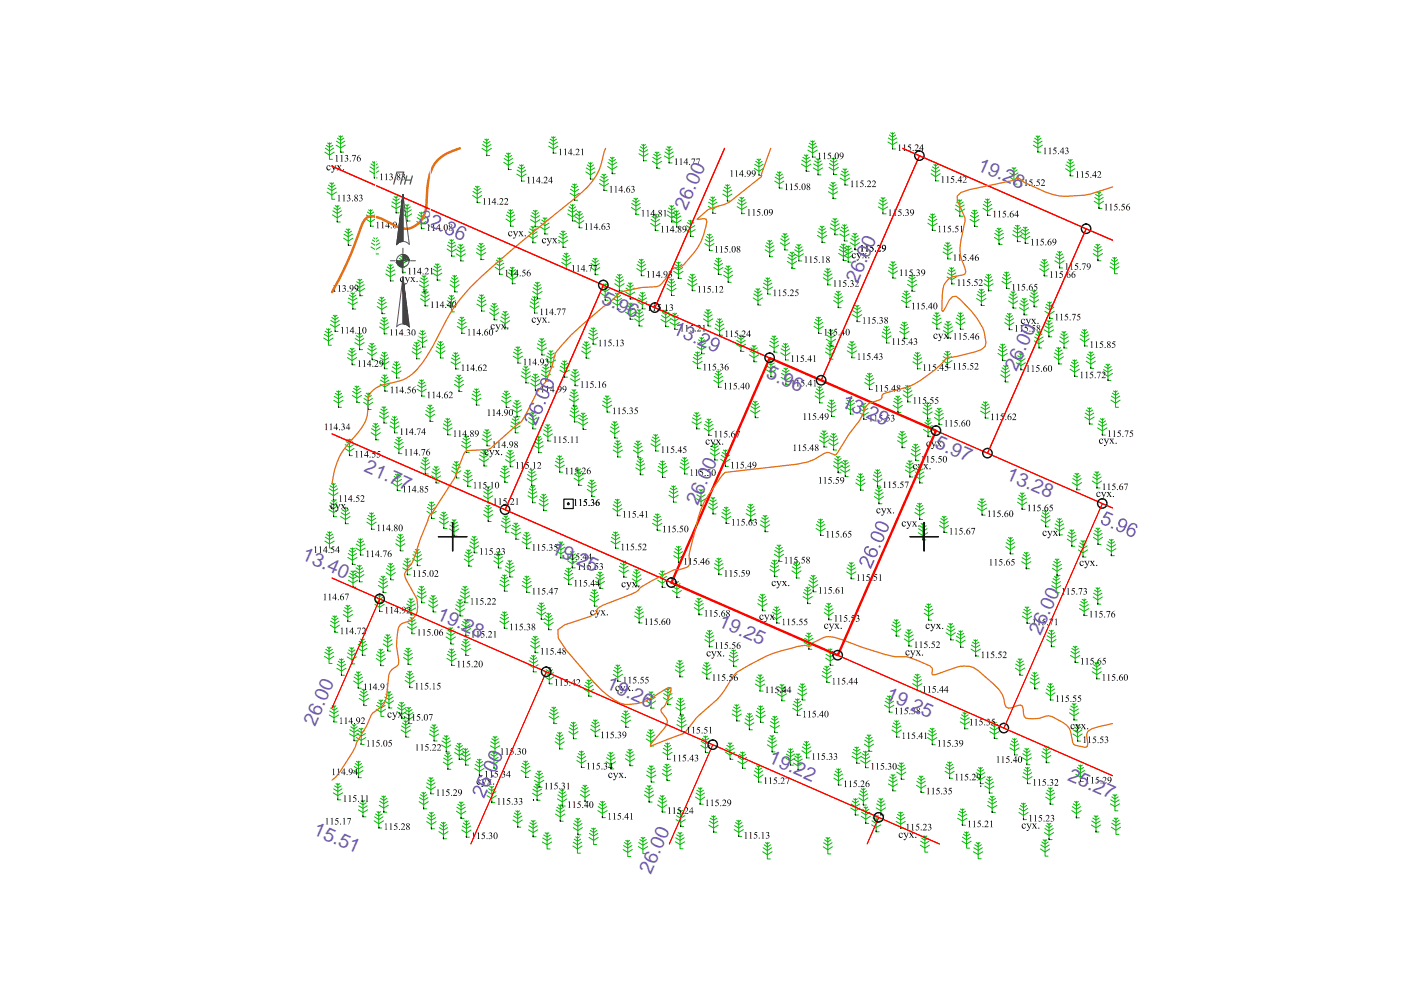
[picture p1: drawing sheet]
<svg xmlns="http://www.w3.org/2000/svg" width="297mm" height="210mm" viewBox="0 0 297 210" stroke-linecap="round" stroke-linejoin="round" font-family="sans-serif">
<defs><g id="words">
<g font-size="4.1" fill="#735cb8">
<text x="207.1" y="35.9" transform="rotate(24 207.1 35.9)">19.28</text>
<text x="145.5" y="44.7" transform="rotate(-66 145.5 44.7)">26.00</text>
<text x="127.3" y="64.3" transform="rotate(24 127.3 64.3)">5.96</text>
<text x="181.8" y="60.2" transform="rotate(-66 181.8 60.2)">26.00</text>
<text x="162.2" y="80" transform="rotate(24 162.2 80)">5.96</text>
<text x="215.5" y="78.8" transform="rotate(-66 215.5 78.8)">26.00</text>
<text x="198" y="94.8" transform="rotate(24 198 94.8)">5.97</text>
<text x="77" y="99.9" transform="rotate(24 77 99.9)">21.77</text>
<text x="213.1" y="101.6" transform="rotate(24 213.1 101.6)">13.28</text>
<text x="148" y="107.2" transform="rotate(-66 148 107.2)">26.00</text>
<text x="63.8" y="118.6" transform="rotate(24 63.8 118.6)">13.40</text>
<text x="116.7" y="117.2" transform="rotate(24 116.7 117.2)">19.25</text>
<text x="92.4" y="131.1" transform="rotate(24 92.4 131.1)">19.28</text>
<text x="152.1" y="132.8" transform="rotate(24 152.1 132.8)">19.25</text>
<text x="220.6" y="134.8" transform="rotate(-66 220.6 134.8)">26.00</text>
<text x="128.3" y="145.9" transform="rotate(24 128.3 145.9)">19.26</text>
<text x="187.6" y="148.2" transform="rotate(24 187.6 148.2)">19.25</text>
<text x="66.8" y="154.2" transform="rotate(-66 66.8 154.2)">26.00</text>
<text x="162.7" y="161.6" transform="rotate(24 162.7 161.6)">19.22</text>
<text x="226.2" y="165.4" transform="rotate(24 226.2 165.4)">25.27</text>
<text x="66.2" y="176.9" transform="rotate(24 66.2 176.9)">15.51</text>
<text x="138" y="185.6" transform="rotate(-66 138 185.6)">26.00</text>
</g>
</g></defs>
<!-- layer: SC007 -->
<g fill="none" stroke="#000" stroke-width=".25">
<path d="M119.5 105.8h2v2h-2z"/>
<circle cx="120.5" cy="106.8" r=".19"/>
</g>
<g fill="none" stroke="#00b800" stroke-width=".21">
<path d="M68.9 32.3l1 .6 1-.6M69 31.4l.9 .6 .8-.6M69.2 30.8l.7 .4 .7-.4M69.5 39.9l.9 .5 .8-.5M69.5 30.3l.4 .3 .4-.3M69.6 39.2l.8 .5 .6-.5M69.9 30.3v3.5h.6M69.9 38.8l.5 .3 .3-.3M70.4 38.7v3.5h.6M71.2 30.8l1 .6 1-.6M71.3 29.9l.9 .6 .9-.6M71.5 29.3l.7 .5 .7-.5"/>
<path d="M71.8 28.8l.4 .3 .4-.3M72.2 28.8v3.5h.7M78.4 36.2l.9 .6 1-.6M78.4 35.4l.9 .5 .9-.5M78.7 34.8l.6 .4 .7-.4M79 34.3l.3 .3 .5-.3M79.3 34.2v3.5h.7M100.5 40l.7 .4 .7-.4M100.8 39.5l.4 .3 .4-.3M101.2 39.5v3.5h.6M102.2 31.5l1 .6 1-.6M102.3 30.6l.9 .6 .9-.6"/>
<path d="M102.5 30l.7 .4 .7-.4M102.8 29.5l.4 .3 .4-.3M103.2 29.5v3.5h.6M106.8 34.4l1 .7 1-.7M106.9 33.6l.9 .6 .9-.6M107.1 33l.7 .4 .7-.4M107.4 32.5l.4 .3 .4-.3M107.8 32.4v3.5h.6M109.6 36.9l1 .6 .9-.6M109.6 36.1l1 .5 .9-.5M109.9 35.4l.7 .5 .7-.5M110.2 35l.4 .3 .4-.3"/>
<path d="M110.6 34.9v3.5h.6M116.3 31l1 .6 1-.6M116.4 30.1l.9 .6 .9-.6M116.6 29.5l.7 .4 .7-.4M116.9 29l.4 .3 .4-.3M117.3 29v3.5h.6M121.2 39.5l.6 .4 .7-.4M121.4 39l.4 .3 .4-.3M121.8 39v3.5h.7M124.2 36.4l1 .7 1-.7M124.3 35.6l.9 .6 .9-.6M124.5 35l.7 .4 .7-.4"/>
<path d="M124.8 34.5l.4 .3 .4-.3M125.2 34.5v3.5h.6M127.1 38.9l1 .6 .9-.6M127.2 38.1l.9 .5 .8-.5M127.4 37.4l.7 .4 .6-.4M127.6 37l.5 .2 .3-.2M128.1 36.9v3.5h.6M128.8 35.3l1 .6 1-.6M128.9 34.5l.9 .5 .9-.5M129.1 33.8l.7 .5 .7-.5M129.4 33.4l.4 .3 .4-.3M129.8 33.3v3.5h.6"/>
<path d="M135.5 32.6l.9 .6 1-.6M135.6 31.8l.8 .5 .9-.5M135.8 31.1l.6 .5 .7-.5M136.1 30.6l.3 .3 .5-.3M136.4 30.6v3.5h.7M138.3 34.2l1 .6 1-.6M138.4 33.4l.9 .5 .9-.5M138.6 32.7l.7 .4 .7-.4M138.9 32.3l.4 .2 .4-.2M139.3 32.2v3.5h.6M140.8 33.1l1.1 .6 .9-.6M141 32.2l.9 .6 .8-.6"/>
<path d="M141.2 31.6l.7 .4 .6-.4M141.4 31.1l.5 .3 .3-.3M141.9 31.1v3.4h.6M153.5 39.7l.7 .4 .7-.4M153.8 39.2l.4 .3 .4-.3M154.2 39.1v3.5h.7M159.9 35.7l1 .6 1-.6M160 34.8l.9 .6 .9-.6M160.2 34.2l.7 .5 .7-.5M160.5 33.7l.4 .3 .4-.3M160.9 33.7v3.5h.6M164.3 38.4l.9 .6 1-.6"/>
<path d="M164.3 37.5l.9 .6 .9-.6M164.5 36.9l.7 .5 .7-.5M164.8 36.4l.4 .3 .4-.3M165.2 36.4v3.5h.7M169.9 34.8l1 .6 1-.6M170 34l.9 .5 .9-.5M170.2 33.4l.7 .4 .7-.4M170.5 32.9l.4 .2 .4-.2M170.9 32.8v3.5h.7M171.3 31.8l1 .6 1-.6M171.4 31l.9 .5 .9-.5M171.6 30.4l.7 .4 .7-.4"/>
<path d="M171.9 29.9l.4 .3 .4-.3M172.3 29.8v3.5h.6M172.4 35.6l1 .6 1-.6M172.5 34.8l.9 .5 .9-.5M172.7 34.1l.7 .4 .7-.4M173 33.7l.4 .2 .4-.2M173.4 33.6v3.5h.7M175.7 39.8l.9 .5 .9-.5M175.8 35.5l.9 .6 1.1-.6M175.9 34.7l.8 .5 1-.5M175.9 39.2l.7 .4 .7-.4M176.1 34l.6 .5 .8-.5"/>
<path d="M176.2 38.7l.4 .2 .4-.2M176.4 33.5l.3 .3 .5-.3M176.6 38.7v3.4h.6M176.7 33.5v3.5h.7M178.1 37.8l1.1 .6 .9-.6M178.3 36.9l.9 .6 .8-.6M178.4 36.3l.8 .4 .6-.4M178.7 35.8l.5 .3 .3-.3M179.2 35.8v3.4h.6M188.3 30.1l.9 .6 1-.6M188.3 29.3l.9 .5 .9-.5M188.6 28.6l.6 .5 .7-.5"/>
<path d="M188.8 28.2l.4 .2 .5-.2M189.2 28.1v3.5h.7M197.4 36.8l1 .7 .9-.7M197.5 36l.9 .6 .9-.6M197.7 35.4l.7 .4 .7-.4M198 34.9l.4 .3 .4-.3M198.4 34.8v3.6h.6M214 37.5l1 .6 .9-.6M214.1 36.7l.9 .5 .9-.5M214.3 36l.7 .5 .6-.5M214.6 35.6l.4 .3 .4-.3M215 35.5v3.5h.6"/>
<path d="M219.1 30.8l.9 .6 1-.6M219.2 29.9l.8 .6 .9-.6M219.4 29.3l.6 .5 .7-.5M219.7 28.8l.3 .3 .5-.3M220 28.8v3.5h.7M225.9 35.8l1 .6 1-.6M226 35l.9 .5 .9-.5M226.2 34.3l.7 .5 .7-.5M226.5 33.8l.4 .3 .4-.3M226.9 33.8v3.5h.6M69.3 40.7l1.1 .7 .9-.7M70.5 45.6l1 .6 1-.6"/>
<path d="M70.6 44.7l.9 .6 .9-.6M70.8 44.1l.7 .4 .7-.4M71.1 43.6l.4 .3 .4-.3M71.5 43.6v3.5h.6M72.9 50.5l.9 .6 1-.6M72.9 49.7l.9 .5 .9-.5M73.2 49l.6 .5 .7-.5M73.4 48.6l.4 .3 .4-.3M73.8 48.5v3.5h.7M75.6 59.7l.7 .5 .7-.5M75.9 59.2l.4 .3 .4-.3M76.3 59.2v3.5h.6"/>
<path d="M77.6 46.4l1 .7 .9-.7M77.7 45.6l.9 .5 .9-.5M77.9 45l.7 .4 .6-.4M78.1 44.5l.5 .3 .4-.3M78.6 44.5v3.5h.6M78.7 52.4l.9 .6 1-.6M78.7 51.5l.9 .6 .9-.6M79 50.9l.6 .4 .7-.4M79.2 50.4l.4 .3 .4-.3M79.6 50.3v3.5h.7M81.8 58.1l1 .6 1-.6M81.9 57.2l.9 .6 .9-.6"/>
<path d="M82.1 56.6l.7 .4 .7-.4M82.4 56.1l.4 .3 .4-.3M82.8 56.1v3.5h.6M83 43.6l1 .6 1-.6M83.1 42.8l.9 .5 .9-.5M83.3 42.2l.7 .4 .7-.4M83.6 41.7l.4 .3 .4-.3M84 41.6v3.5h.6M84.3 56.2l1 .7 1-.7M84.4 55.4l.9 .5 .9-.5M84.6 54.7l.7 .5 .7-.5M84.9 54.3l.4 .3 .4-.3"/>
<path d="M85.3 54.2v3.5h.7M85.3 45.3l1 .7 1-.7M85.4 44.5l.9 .5 .9-.5M85.6 43.9l.7 .4 .7-.4M85.9 43.4l.4 .3 .4-.3M86.3 43.3v3.6h.7M88.3 46.9l1 .7 1-.7M88.4 46.1l.9 .6 1-.6M88.6 45.5l.7 .4 .7-.4M88.9 45l.4 .3 .4-.3M89 59.6l.9 .5 .9-.5M89.2 58.9l.7 .5 .7-.5"/>
<path d="M89.3 45v3.5h.7M89.5 58.5l.4 .3 .4-.3M89.9 58.4v3.5h.7M91.7 57.9l1 .6 1-.6M91.8 57.1l.9 .5 .9-.5M92 56.4l.7 .5 .7-.5M92.3 56l.4 .3 .4-.3M92.7 55.9v3.5h.6M94.8 52.8l1 .6 .9-.6M94.9 52l.9 .5 .8-.5M95.1 51.4l.7 .4 .6-.4M95.4 50.8l.4 .3 .3-.3"/>
<path d="M95.5 59.5l.9 .6 .9-.6M95.7 58.9l.7 .5 .7-.5M95.8 50.8v3.5h.6M96 58.4l.4 .3 .4-.3M96.4 58.4v3.5h.6M96.7 53.8l1 .6 1-.6M96.8 53l.9 .5 .9-.5M97 52.3l.7 .5 .7-.5M97.3 51.9l.4 .3 .4-.3M97.7 51.8v3.5h.6M100.2 41.4l1 .7 1-.7M100.3 40.6l.9 .5 .9-.5"/>
<path d="M101 53.6l1 .5 1-.5M101.1 52.7l.9 .6 .9-.6M101.3 52.1l.7 .4 .7-.4M101.6 51.6l.4 .3 .4-.3M102 51.6v3.4h.6M104.9 56.6l1 .7 1-.7M105 55.8l.9 .5 .9-.5M105.2 55.2l.7 .4 .7-.4M105.5 54.7l.4 .3 .4-.3M105.9 54.7v3.5h.7M107.3 46.4l.9 .7 1-.7M107.4 45.6l.8 .5 .9-.5"/>
<path d="M107.6 45l.6 .4 .7-.4M107.6 58.6l1 .7 1-.7M107.7 57.8l.9 .6 .9-.6M107.9 44.5l.3 .3 .5-.3M107.9 57.2l.7 .4 .7-.4M108.2 56.7l.4 .3 .4-.3M108.2 44.5v3.5h.7M108.6 56.6v3.6h.7M112 50l1 .6 1-.6M112.1 49.1l.9 .6 .9-.6M112.3 48.5l.7 .4 .7-.4M112.5 46.6l1 .6 1-.6"/>
<path d="M112.6 45.7l.9 .6 .9-.6M112.6 48l.4 .3 .4-.3M112.8 45.1l.7 .5 .7-.5M113 48v3.5h.6M113.1 44.6l.4 .3 .4-.3M113.5 44.6v3.5h.6M113.5 59.9l.4 .3 .4-.3M113.9 59.8v3.5h.7M114.6 48.1l.9 .6 1-.6M114.6 47.3l.9 .5 .9-.5M114.9 46.7l.6 .4 .7-.4M115.1 46.2l.4 .3 .5-.3"/>
<path d="M115.5 46.1v3.5h.7M118.4 50.9l1 .7 1-.7M118.5 50.1l.9 .6 .9-.6M118.7 49.5l.7 .4 .7-.4M119 49l.4 .3 .4-.3M119.1 55.6l1 .7 .9-.7M119.2 54.8l.9 .6 .8-.6M119.4 54.2l.7 .4 .6-.4M119.4 48.9v3.6h.6M119.6 53.7l.5 .3 .3-.3M120.1 53.6v3.6h.6M120.4 45.3l1 .7 .9-.7"/>
<path d="M120.4 44.5l1 .5 .9-.5M120.7 43.9l.7 .4 .6-.4M120.9 41l.9 .6 1-.6M120.9 43.4l.5 .3 .4-.3M120.9 40.1l.9 .6 .9-.6M121.4 43.3v3.6h.6M121.8 46.8l1 .6 1-.6M121.9 45.9l.9 .6 .9-.6M122.1 45.3l.7 .5 .7-.5M122.4 44.8l.4 .3 .4-.3M122.8 44.8v3.5h.6M125.2 56.7l1 .7 1-.7"/>
<path d="M125.3 55.9l.9 .5 .9-.5M125.5 55.2l.7 .5 .7-.5M125.8 54.8l.4 .3 .4-.3M126.2 54.7v3.6h.6M130.4 59.3l.9 .6 .9-.6M130.6 58.7l.7 .4 .7-.4M130.9 58.2l.4 .3 .4-.3M131.3 58.2v3.5h.7M133.2 60l.4 .3 .4-.3M133.6 59.9v3.5h.6M133.9 44l.9 .6 1-.6M133.9 43.1l.9 .6 .9-.6"/>
<path d="M134.2 42.5l.6 .5 .7-.5M134.4 42l.4 .3 .4-.3M134.8 42v3.5h.7M135 56.9l1 .7 .9-.7M135.1 56.1l.9 .5 .9-.5M135.3 55.5l.7 .4 .7-.4M135.6 55l.4 .3 .4-.3M136 54.9v3.6h.6M138 47.4l.9 .6 1.1-.6M138 46.5l.9 .6 .9-.6M138.3 45.9l.6 .5 .7-.5M138.6 45.4l.3 .3 .5-.3"/>
<path d="M138.9 45.4v3.5h.7M141.4 45.6l1 .6 1-.6M141.5 44.7l.9 .6 .9-.6M141.7 59.7l.7 .4 .6-.4M141.7 44.1l.7 .4 .7-.4M142 59.2l.4 .3 .4-.3M142 43.6l.4 .3 .4-.3M142.4 59.1v3.6h.6M142.4 43.6v3.5h.7M142.5 46.7l1 .6 .9-.6M142.5 45.8l1 .6 .9-.6M142.7 45.2l.8 .4 .6-.4"/>
<path d="M142.8 57.5l1 .7 1-.7M142.9 56.7l.9 .6 .9-.6M143 44.7l.5 .3 .3-.3M143.1 56.1l.7 .4 .7-.4M143.4 55.6l.4 .3 .4-.3M143.5 44.7v3.4h.6M143.8 55.5v3.6h.7M145.4 48.7l1 .6 1-.6M145.5 47.8l.9 .6 .9-.6M145.7 47.2l.7 .4 .7-.4M145.9 59.3l.9 .6 .9-.6M146 46.7l.4 .3 .4-.3"/>
<path d="M146.1 58.7l.7 .4 .7-.4M146.4 58.2l.4 .3 .4-.3M146.4 46.7v3.5h.7M146.8 58.1v3.5h.6M149.4 51.6l1 .6 1-.6M149.5 50.8l.9 .6 .9-.6M149.7 50.2l.7 .4 .7-.4M150 49.7l.4 .3 .4-.3M150.2 43.7l.9 .7 1-.7M150.2 42.9l.9 .5 .9-.5M150.4 49.6v3.5h.6M150.5 42.2l.6 .5 .7-.5"/>
<path d="M150.7 41.8l.4 .3 .4-.3M151.1 41.7v3.6h.7M151.3 56.7l1 .6 1-.6M151.4 55.9l.9 .5 .9-.5M151.6 55.2l.7 .5 .7-.5M151.9 54.8l.4 .2 .4-.2M152.3 54.7v3.5h.7M153.2 41.1l1 .6 1-.6M153.3 40.3l.9 .6 .9-.6M153.4 58.3l1 .7 1-.7M153.5 57.5l.9 .6 .9-.6M153.7 56.9l.7 .4 .7-.4"/>
<path d="M154 56.4l.4 .3 .4-.3M154.4 56.3v3.6h.6M156.3 43.8l1 .6 1-.6M156.4 43l.9 .5 .9-.5M156.6 42.3l.7 .5 .7-.5M156.9 41.9l.4 .3 .4-.3M157.3 41.8v3.5h.6M162.1 59.4l.7 .4 .7-.4M162.2 53l1 .6 1-.6M162.3 52.1l.9 .6 .9-.6M162.4 58.9l.4 .3 .4-.3M162.5 51.5l.7 .4 .7-.4"/>
<path d="M162.8 58.9v3.5h.6M162.8 51l.4 .3 .4-.3M163.2 51v3.4h.6M165.4 51.5l1 .6 1-.6M165.5 50.6l.9 .6 .9-.6M165.7 50l.7 .5 .7-.5M166 49.5l.4 .3 .4-.3M166.4 49.5v3.5h.6M166.9 55.4l1 .6 1-.6M167 54.6l.9 .6 .9-.6M167.2 54l.7 .4 .7-.4M167.5 53.5l.4 .3 .4-.3"/>
<path d="M167.9 53.4v3.5h.7M168.4 53.8l1 .6 .9-.6M168.5 53l.9 .5 .9-.5M168.7 52.3l.7 .5 .7-.5M169 51.9l.4 .3 .4-.3M169.4 51.8v3.5h.6M173.3 49.9l1 .6 1-.6M173.4 49.1l.9 .6 .9-.6M173.6 48.5l.7 .4 .7-.4M173.9 48l.4 .3 .4-.3M174.3 47.9v3.5h.6M174.5 58.9l1 .6 1-.6"/>
<path d="M174.6 58.1l.9 .5 .9-.5M174.8 57.4l.7 .5 .7-.5M175.1 57l.4 .2 .4-.2M175.5 56.9v3.5h.6M175.6 40.6l1 .6 1-.6M176 48.3l1 .6 1-.6M176.1 47.5l.9 .5 .9-.5M176.3 46.8l.7 .4 .7-.4M176.6 46.4l.4 .2 .4-.2M177 46.3v3.5h.7M177.8 53.7l1 .7 1-.7M177.9 52.9l.9 .5 .9-.5"/>
<path d="M178.1 49.6l.9 .6 1-.6M178.1 52.2l.7 .5 .7-.5M178.1 48.8l.9 .5 .9-.5M178.4 48.1l.6 .5 .7-.5M178.4 51.8l.4 .3 .4-.3M178.6 47.7l.4 .3 .5-.3M178.8 51.7v3.5h.7M178.9 54.1l.9 .6 1-.6M178.9 53.3l.9 .5 .9-.5M179 47.6v3.5h.7M179.2 52.6l.6 .4 .7-.4M179.5 52.2l.3 .2 .5-.2"/>
<path d="M179.8 52.1v3.5h.7M180.3 51.4l1 .7 .9-.7M180.4 50.6l.9 .6 .9-.6M180.6 50l.7 .4 .6-.4M180.8 49.5l.5 .3 .4-.3M181.3 49.4v3.6h.6M186.2 43.9l1 .6 1-.6M186.3 43l.9 .6 .9-.6M186.5 42.4l.7 .4 .7-.4M186.8 41.9l.4 .3 .4-.3M187.2 41.9v3.4h.7M188.3 57.4l1 .7 1-.7"/>
<path d="M188.4 56.6l.9 .6 .9-.6M188.6 56l.7 .4 .7-.4M188.9 55.5l.4 .3 .4-.3M189.3 55.5v3.5h.6M192.5 59.4l.9 .6 .9-.6M192.7 58.8l.7 .4 .7-.4M193 58.3l.4 .3 .4-.3M193.4 58.3v3.5h.6M196.7 47.3l1 .7 1-.7M196.8 46.5l.9 .5 .9-.5M197 45.8l.7 .5 .7-.5M197.3 45.4l.4 .3 .4-.3"/>
<path d="M197.7 45.3v3.6h.7M199.9 53.4l1.1 .6 .9-.6M200 52.6l1 .5 .8-.5M200.2 51.9l.8 .5 .6-.5M200.5 51.5l.5 .2 .3-.2M200.8 58.7l1 .6 1-.6M200.9 57.9l.9 .5 .8-.5M201 51.4v3.5h.6M201.1 57.2l.7 .5 .7-.5M201.4 56.8l.4 .3 .4-.3M201.8 56.7v3.5h.6M202.5 44.3l1 .7 1-.7"/>
<path d="M202.6 43.5l.9 .5 .9-.5M202.8 42.8l.7 .5 .7-.5M203.1 42.4l.4 .3 .4-.3M203.5 42.3v3.5h.7M205.7 46.5l.9 .6 1-.6M205.7 45.7l.9 .5 .9-.5M206 45l.6 .5 .7-.5M206.2 44.6l.4 .2 .5-.2M206.6 44.5v3.5h.7M208.4 44.2l1 .6 1-.6M208.5 43.3l.9 .6 .9-.6M208.7 42.7l.7 .4 .7-.4"/>
<path d="M208.7 59.3l.9 .6 .9-.6M208.9 58.7l.7 .4 .7-.4M209 42.2l.4 .3 .4-.3M209.2 58.2l.4 .3 .4-.3M209.4 42.2v3.5h.6M209.6 58.2v3.4h.6M210.8 50.3l1 .6 1-.6M210.9 49.5l.9 .5 .9-.5M211.1 48.9l.7 .4 .7-.4M211.4 48.4l.4 .3 .4-.3M211.8 48.3v3.5h.7M212.4 59.6l1 .7 1-.7"/>
<path d="M212.5 58.8l.9 .6 .9-.6M212.7 58.2l.7 .4 .7-.4M213 57.7l.4 .3 .4-.3M213.4 57.7v3.5h.6M214.7 49.7l1 .6 1-.6M214.8 48.9l.9 .5 .9-.5M215 48.3l.7 .4 .7-.4M215.3 47.8l.4 .2 .4-.2M215.7 47.8v3.4h.7M216.4 50.1l1 .6 1-.6M216.5 49.3l.9 .5 .9-.5M216.7 48.6l.7 .5 .7-.5"/>
<path d="M217 48.2l.4 .2 .4-.2M217.4 48.1v3.5h.6M220.4 57l1 .6 1-.6M220.5 56.1l.9 .6 .9-.6M220.7 55.5l.7 .5 .7-.5M221 55l.4 .3 .4-.3M221.4 55v3.5h.6M223.6 55.3l1.1 .6 .9-.6M223.8 54.5l.9 .5 .9-.5M223.9 53.8l.8 .5 .6-.5M224.2 53.3l.5 .3 .3-.3M224.7 53.3v3.5h.6"/>
<path d="M231.8 53.8l.9 .6 1.1-.6M231.9 52.9l.8 .6 1-.6M232 42.7l1 .6 1-.6M232.1 52.3l.6 .4 .8-.4M232.1 41.9l.9 .5 .9-.5M232.3 41.2l.7 .5 .7-.5M232.4 51.8l.3 .3 .5-.3M232.6 40.7l.4 .3 .4-.3M232.7 51.8v3.5h.7M233 40.7v3.5h.6M235.3 56.6l1 .6 1-.6M235.4 55.7l.9 .6 .9-.6"/>
<path d="M235.6 55.1l.7 .4 .7-.4M235.9 54.6l.4 .3 .4-.3M236.3 54.6v3.4h.6M68.6 71.7l1 .6 1-.6M68.7 70.9l.9 .5 .9-.5M68.9 70.2l.7 .5 .7-.5M69.2 69.7l.4 .3 .4-.3M69.6 69.7v3.5h.7M70.1 68.8l.9 .6 1-.6M70.1 67.9l.9 .6 .9-.6M70.4 67.3l.6 .5 .7-.5M70.7 66.8l.3 .3 .5-.3"/>
<path d="M71 66.8v3.5h.7M73.7 75.8l.9 .7 1-.7M73.7 75l.9 .5 .9-.5M73.8 64.1l1 .5 1-.5M73.9 63.2l.9 .6 .9-.6M74 74.3l.6 .5 .7-.5M74.1 62.6l.7 .4 .7-.4M74.3 73.9l.3 .3 .5-.3M74.4 62.1l.4 .3 .4-.3M74.6 73.8v3.5h.7M74.8 62.1v3.4h.6M75.2 72.6l1 .6 1-.6"/>
<path d="M75.3 61.2l1 .6 1-.6M75.3 71.8l.9 .5 .9-.5M75.4 60.4l.9 .5 .9-.5M75.5 71.2l.7 .4 .7-.4M75.8 70.7l.4 .3 .4-.3M76.2 70.6v3.5h.7M77.9 74.8l1 .6 .9-.6M78 73.9l.9 .6 .9-.6M78.2 73.3l.7 .4 .6-.4M78.4 72.8l.5 .3 .3-.3M78.9 72.8v3.5h.6M80 65l.9 .6 1.1-.6"/>
<path d="M80.1 64.1l.8 .6 1-.6M80.3 63.5l.6 .5 .8-.5M80.5 69.3l.9 .6 1.1-.6M80.5 76.7l1 .6 1-.6M80.6 68.5l.8 .5 .9-.5M80.6 63l.3 .3 .5-.3M80.6 75.9l.9 .5 .9-.5M80.8 67.8l.6 .4 .8-.4M80.8 75.2l.7 .4 .7-.4M80.9 80l.7 .4 .7-.4M80.9 63v3.5h.7M81.1 67.4l.3 .2 .5-.2"/>
<path d="M81.1 74.7l.4 .3 .4-.3M81.2 79.5l.4 .3 .4-.3M81.4 67.3v3.5h.7M81.5 74.7v3.5h.6M81.6 79.5v3.4h.6M83.1 78.7l1 .5 .9-.5M83.2 77.8l.9 .6 .9-.6M83.4 77.2l.7 .4 .7-.4M83.7 76.7l.4 .3 .4-.3M84.1 76.7v3.4h.6M87.4 74.5l.9 .7 1-.7M87.5 73.7l.8 .6 .9-.6"/>
<path d="M87.7 73.1l.6 .4 .7-.4M87.9 72.6l.4 .3 .4-.3M88.3 72.6v3.5h.7M88.6 72.1l1 .6 1-.6M88.6 71.2l1 .6 .9-.6M88.9 70.6l.7 .4 .7-.4M88.9 60.4l1 .6 1-.6M89.2 70.1l.4 .3 .4-.3M89.2 63.3l.9 .7 1-.7M89.2 62.5l.9 .6 .9-.6M89.5 61.9l.6 .4 .7-.4M89.6 70.1v3.5h.6"/>
<path d="M89.7 61.4l.4 .3 .4-.3M90.1 61.3v3.6h.7M92.4 74.4l1 .6 1-.6M92.5 73.5l.9 .6 .9-.6M92.7 72.9l.7 .5 .7-.5M93 72.4l.4 .3 .4-.3M93.4 72.4v3.5h.6M94.7 64.6l1 .6 1-.6M94.8 63.8l.9 .5 .9-.5M95 63.1l.7 .5 .7-.5M95.3 62.7l.4 .2 .4-.2M95.4 60.4l1 .6 1-.6"/>
<path d="M95.6 76.8l1 .5 1-.5M95.7 75.9l.9 .6 .9-.6M95.7 62.6v3.5h.7M95.9 75.3l.7 .4 .7-.4M96.2 74.8l.4 .3 .4-.3M96.6 74.8v3.4h.6M96.9 79.5l.4 .3 .4-.3M96.9 69.2l1 .6 1-.6M97 68.4l.9 .5 .9-.5M97.2 67.7l.7 .5 .7-.5M97.3 79.5v3.5h.7M97.5 67.3l.4 .2 .4-.2"/>
<path d="M97.9 67.2v3.5h.7M101.1 64.5l1 .6 1-.6M101.2 63.6l.9 .6 .9-.6M101.4 63l.7 .4 .7-.4M101.7 62.5l.4 .3 .4-.3M102.1 62.5v3.5h.6M103.8 66.3l1 .6 .9-.6M103.9 65.4l.9 .6 .9-.6M104.1 64.8l.7 .5 .7-.5M104.4 64.3l.4 .3 .4-.3M104.8 64.3v3.5h.6M106.1 68l1 .6 1-.6"/>
<path d="M106.2 67.2l.9 .5 .9-.5M106.4 66.5l.7 .5 .7-.5M106.7 66l.4 .3 .4-.3M107.1 66v3.5h.6M108.8 75.5l1 .6 1-.6M108.9 74.7l.9 .5 .9-.5M109.1 74l.7 .5 .7-.5M109.4 73.6l.4 .2 .4-.2M109.8 73.5v3.5h.6M110.5 79.7l1 .6 1-.6M110.6 78.8l.9 .6 .9-.6M110.8 78.2l.7 .5 .7-.5"/>
<path d="M111.1 77.7l.4 .3 .4-.3M111.5 77.7v3.5h.6M112.4 64.9l.9 .6 1-.6M112.4 64l.9 .6 .9-.6M112.6 63.4l.7 .4 .7-.4M112.8 79.8l.7 .5 .7-.5M112.9 62.9l.4 .3 .4-.3M112.9 61.8l1 .6 1-.6M113 61l.9 .6 .9-.6M113.1 79.3l.4 .3 .4-.3M113.2 60.4l.7 .4 .7-.4M113.3 62.9v3.5h.7"/>
<path d="M113.5 79.3v3.5h.7M113.9 73.7l1 .7 1-.7M114 72.9l.9 .5 .9-.5M114.2 72.3l.7 .4 .7-.4M114.5 71.8l.4 .3 .4-.3M114.8 79.3l.9 .6 1-.6M114.9 78.5l.8 .5 .9-.5M114.9 71.8v3.5h.6M115.1 77.9l.6 .4 .7-.4M115.3 77.4l.4 .3 .4-.3M115.7 77.3v3.5h.7M115.8 76.3l1 .6 1-.6"/>
<path d="M115.9 75.5l.9 .5 .9-.5M116.1 74.8l.7 .5 .7-.5M116.4 74.4l.4 .3 .4-.3M116.8 74.3v3.5h.6M118.7 78.5l1 .6 1-.6M118.8 77.6l.9 .6 .9-.6M119 77l.7 .5 .7-.5M119.3 76.5l.4 .3 .4-.3M119.7 76.5v3.5h.6M121 79.5l.9 .5 .9-.5M121.2 78.8l.7 .5 .7-.5M121.5 78.4l.4 .3 .4-.3"/>
<path d="M121.9 78.3v3.5h.7M123.3 74.4l1 .7 1-.7M123.4 73.6l.9 .5 .9-.5M123.6 72.9l.7 .5 .7-.5M123.9 72.5l.4 .3 .4-.3M124.3 72.4v3.5h.6M124.8 71.5l1 .6 .9-.6M124.8 70.7l1 .5 .9-.5M125.1 70l.7 .4 .6-.4M125.3 69.6l.5 .2 .4-.2M125.8 69.5v3.5h.6M127.3 62.1l1 .7 1-.7"/>
<path d="M127.4 61.3l.9 .5 .9-.5M127.6 60.7l.7 .4 .7-.4M127.9 60.2l.4 .3 .4-.3M128.3 60.2v3.5h.6M129.9 64.1l1 .6 1-.6M130 63.3l.9 .5 .9-.5M130.2 62.7l.7 .4 .7-.4M130.3 60.2l1 .6 1-.6M130.5 62.2l.4 .3 .4-.3M130.9 62.1v3.5h.6M132.6 66.2l1 .6 1-.6M132.6 61.9l1 .6 1-.6"/>
<path d="M132.7 65.4l.9 .5 .9-.5M132.7 61.1l.9 .5 .9-.5M132.9 64.7l.7 .5 .7-.5M132.9 60.5l.7 .4 .7-.4M133.2 64.3l.4 .3 .4-.3M133.6 64.2v3.5h.6M134.5 67.6l1 .6 1-.6M134.6 66.8l.9 .5 .9-.5M134.8 66.1l.7 .5 .7-.5M135.1 65.7l.4 .3 .4-.3M135.2 64l1 .6 1-.6M135.3 63.2l.9 .5 .9-.5"/>
<path d="M135.5 65.6v3.5h.7M135.5 62.5l.7 .4 .7-.4M135.8 62l.4 .3 .4-.3M136.2 62v3.5h.6M140.1 67.7l1 .7 1-.7M140.3 66.9l.8 .6 .9-.6M140.5 66.3l.6 .4 .7-.4M140.7 65.8l.4 .3 .4-.3M141.1 65.7v3.6h.7M141.4 61.1l1 .7 .9-.7M141.5 60.3l.9 .6 .9-.6M142.1 68.4l1 .6 1-.6"/>
<path d="M142.2 67.5l.9 .6 .9-.6M142.4 66.9l.7 .5 .7-.5M142.7 66.4l.4 .3 .4-.3M143.1 66.4v3.5h.6M145.8 60.1l1 .6 1-.6M146.9 76.6l1 .6 1-.6M147 75.8l.9 .5 .9-.5M147.2 75.1l.7 .5 .7-.5M147.5 74.7l.4 .2 .4-.2M147.8 73.5l1 .6 .9-.6M147.9 74.6v3.5h.6M147.9 72.7l.9 .5 .8-.5"/>
<path d="M148.1 72.1l.7 .4 .6-.4M148.4 71.6l.4 .3 .4-.3M148.8 71.5v3.5h.6M149.1 67.6l1 .6 1-.6M149.2 66.8l.9 .5 .9-.5M149.4 66.1l.7 .5 .7-.5M149.7 65.7l.4 .3 .4-.3M150.1 65.6v3.5h.6M151.4 79.8l.9 .5 .9-.5M151.6 69.6l1 .6 .9-.6M151.6 79.2l.7 .4 .7-.4M151.7 68.7l.9 .6 .9-.6"/>
<path d="M151.9 78.7l.4 .3 .4-.3M151.9 68.1l.7 .4 .6-.4M152.1 67.6l.5 .3 .4-.3M152.3 78.7v3.4h.7M152.6 67.6v3.5h.6M156.1 73l1 .6 1-.6M156.2 72.2l.9 .5 .9-.5M156.4 71.5l.7 .5 .7-.5M156.7 71.1l.4 .2 .4-.2M157.1 71v3.5h.6M158.9 75.2l1 .7 1-.7M159 74.4l.9 .5 .8-.5"/>
<path d="M159.2 73.7l.7 .5 .7-.5M159.5 73.3l.4 .3 .4-.3M159.7 63.2l1 .6 1-.6M159.8 62.3l.9 .6 .9-.6M159.9 73.2v3.5h.6M160 61.7l.7 .4 .7-.4M160.3 61.2l.4 .3 .4-.3M160.7 61.2v3.5h.6M161.8 60.9l1 .6 1-.6M161.9 60l.9 .6 .9-.6M162.5 78.4l.9 .6 1.1-.6M162.6 77.6l.8 .5 .9-.5"/>
<path d="M162.8 77l.6 .4 .8-.4M163.1 76.5l.3 .3 .5-.3M163.2 73.2l.9 .6 1-.6M163.2 72.3l.9 .6 .9-.6M163.4 71.7l.7 .4 .7-.4M163.4 76.4v3.5h.7M163.7 71.2l.4 .3 .4-.3M164.1 71.2v3.5h.7M165.5 74.8l1 .6 1-.6M165.6 74l.9 .5 .9-.5M165.7 79.2l.9 .5 .9-.5M165.8 73.3l.7 .5 .7-.5"/>
<path d="M165.9 78.5l.7 .5 .7-.5M166.1 72.9l.4 .3 .4-.3M166.2 78.1l.4 .3 .4-.3M166.5 72.8v3.5h.7M166.6 78v3.5h.7M172.6 69.2l1 .6 .9-.6M172.7 68.4l.9 .5 .9-.5M172.9 67.7l.7 .5 .6-.5M173.1 67.3l.5 .2 .3-.2M173.6 67.2v3.5h.6M175 74.6l1 .7 1-.7M175.1 73.8l.9 .5 .9-.5"/>
<path d="M175.2 71.9l1 .7 1-.7M175.3 71.1l.9 .5 .9-.5M175.3 73.2l.7 .4 .7-.4M175.5 70.4l.7 .5 .7-.5M175.6 72.7l.4 .3 .4-.3M175.8 70l.4 .3 .4-.3M176 72.6v3.6h.6M176.2 69.9v3.5h.6M176.7 63.7l1 .6 1-.6M176.8 62.9l.9 .6 .9-.6M177 62.3l.7 .4 .7-.4M177.3 61.8l.4 .3 .4-.3"/>
<path d="M177.7 61.7v3.5h.7M179.6 74.4l1 .6 1-.6M179.7 73.5l.9 .6 .9-.6M179.9 72.9l.7 .4 .7-.4M180.2 72.4l.4 .3 .4-.3M180.6 72.4v3.5h.7M180.7 66.7l1 .6 1-.6M180.8 65.9l.9 .5 .9-.5M181 65.2l.7 .5 .7-.5M181.3 64.8l.4 .2 .4-.2M181.7 64.7v3.5h.7M183.6 79.6l.7 .5 .7-.5"/>
<path d="M183.9 79.2l.4 .3 .4-.3M184.3 79.1v3.5h.7M187 71.2l1 .6 .9-.6M187.1 70.4l.9 .6 .8-.6M187.3 69.8l.7 .4 .6-.4M187.5 69.3l.5 .3 .3-.3M188 69.2v3.5h.6M190.8 70.3l.9 .6 1-.6M190.8 69.4l.9 .6 .9-.6M191.1 68.8l.6 .4 .7-.4M191.1 63.7l1.1 .6 .9-.6M191.3 62.8l.9 .6 .8-.6"/>
<path d="M191.3 68.3l.4 .3 .5-.3M191.4 62.2l.8 .5 .6-.5M191.7 61.7l.5 .3 .3-.3M191.7 68.3v3.5h.7M192.2 61.7v3.5h.6M192.4 60.3l1 .6 1-.6M193.5 76.7l1 .6 1-.6M193.6 75.9l.9 .5 .9-.5M193.8 75.2l.7 .5 .7-.5M194.1 74.8l.4 .3 .4-.3M194.5 74.7v3.5h.7M197.7 68.3l.9 .6 1-.6"/>
<path d="M197.7 67.4l.9 .6 .9-.6M198 66.8l.6 .4 .7-.4M198.2 66.3l.4 .3 .5-.3M198.6 66.3v3.5h.7M199.9 76.5l1 .5 .9-.5M200 75.6l.9 .6 .9-.6M200 70.1l1 .6 1-.6M200.1 69.3l.9 .6 .9-.6M200.2 75l.7 .4 .6-.4M200.3 68.7l.7 .4 .7-.4M200.5 74.5l.4 .3 .4-.3M200.6 68.2l.4 .3 .4-.3"/>
<path d="M200.9 74.5v3.4h.6M201 68.1v3.5h.6M202.6 68.3l1 .6 1-.6M202.7 67.4l.9 .6 .9-.6M202.9 66.8l.7 .5 .7-.5M203.2 66.3l.4 .3 .4-.3M203.6 66.3v3.5h.7M207.1 63.3l1 .6 .9-.6M207.2 62.4l.9 .6 .9-.6M207.3 61.8l.8 .5 .6-.5M207.6 61.3l.5 .3 .3-.3M208.1 61.3v3.5h.6"/>
<path d="M208.6 60.2l1 .5 1-.5M211.6 74.9l1 .7 1-.7M211.7 74.1l.9 .6 .9-.6M211.9 73.5l.7 .4 .7-.4M212.2 73l.4 .3 .4-.3M212.2 79.5l.9 .6 1-.6M212.3 78.6l.8 .6 .9-.6M212.5 78l.6 .4 .7-.4M212.6 72.9v3.6h.6M212.8 77.5l.3 .3 .5-.3M213 68.4l1 .6 1-.6M213.1 67.6l.9 .5 .9-.5"/>
<path d="M213.1 77.5v3.5h.7M213.3 66.9l.7 .5 .7-.5M213.6 66.5l.4 .3 .4-.3M213.8 63.8l1 .6 1-.6M213.9 62.9l.9 .6 .9-.6M214 66.4v3.5h.6M214.1 62.3l.7 .5 .7-.5M214.4 61.8l.4 .3 .4-.3M214.8 61.8v3.5h.6M215.5 76.9l1 .6 .9-.6M215.6 76.1l.9 .5 .8-.5M215.8 75.4l.7 .5 .6-.5"/>
<path d="M216.1 75l.4 .2 .4-.2M216.2 65.2l.9 .7 1-.7M216.2 64.4l.9 .5 .9-.5M216.5 63.8l.6 .4 .7-.4M216.5 74.9v3.5h.6M216.7 63.3l.4 .3 .5-.3M217.1 63.2v3.6h.7M218.3 63.5l.9 .7 1-.7M218.4 62.7l.8 .5 .9-.5M218.6 62.1l.6 .4 .7-.4M218.9 61.6l.3 .3 .5-.3M219.2 61.6v3.5h.7"/>
<path d="M219.3 72.3l1 .6 1-.6M219.4 71.5l.9 .5 .8-.5M219.6 70.8l.7 .4 .6-.4M219.9 70.4l.4 .2 .4-.2M220.3 70.3v3.5h.6M221.4 69.9l1 .6 1-.6M221.5 69.1l.9 .5 .9-.5M221.5 66l1 .6 1-.6M221.7 65.2l.8 .5 .9-.5M221.7 68.5l.7 .4 .7-.4M221.8 64.5l.7 .5 .7-.5M222 68l.4 .2 .4-.2"/>
<path d="M222.1 64.1l.4 .2 .4-.2M222.4 67.9v3.5h.6M222.5 64v3.5h.7M223.5 75.6l1 .7 1-.7M223.6 74.8l.9 .6 .9-.6M223.8 74.2l.7 .4 .7-.4M224.1 73.7l.4 .3 .4-.3M224.5 73.7v3.5h.6M224.6 72.3l1 .6 1-.6M224.7 71.4l.9 .6 .9-.6M224.9 70.8l.7 .4 .7-.4M225.2 70.3l.4 .3 .4-.3"/>
<path d="M225.6 70.3v3.5h.6M226.9 78.3l.9 .6 1.1-.6M226.9 77.4l.9 .6 .9-.6M227.2 76.8l.6 .5 .8-.5M227.5 76.3l.3 .3 .5-.3M227.8 76.3v3.5h.7M229 71.8l1 .7 .9-.7M229.1 71l.9 .5 .8-.5M229.3 70.4l.7 .4 .6-.4M229.5 69.9l.5 .3 .3-.3M230 69.9v3.5h.6M230.3 76.6l1 .6 .9-.6"/>
<path d="M230.4 75.7l.9 .6 .9-.6M230.6 75.1l.7 .5 .6-.5M230.9 74.6l.4 .3 .4-.3M231.3 74.6v3.5h.6M233.9 79.2l1 .6 1-.6M234 78.4l.9 .5 .9-.5M234.2 77.7l.7 .4 .7-.4M234.5 77.2l.4 .3 .4-.3M234.9 77.2v3.5h.6M70.8 84.9l1 .6 .9-.6M70.9 84l.9 .6 .8-.6M71.1 83.4l.7 .4 .6-.4"/>
<path d="M71.4 82.9l.4 .3 .4-.3M71.8 82.8v3.6h.6M73.1 95.1l1 .6 1-.6M73.2 94.3l.9 .5 .9-.5M73.4 93.6l.7 .5 .7-.5M73.7 93.1l.4 .3 .4-.3M74.1 93.1v3.5h.6M74.7 83.8l.9 .7 1.1-.7M74.8 83l.8 .5 .9-.5M75 82.3l.6 .5 .8-.5M75.3 81.9l.3 .3 .5-.3M75.6 81.8v3.5h.7"/>
<path d="M77.1 85.3l1 .6 .9-.6M77.2 84.5l.9 .5 .9-.5M77.4 83.9l.7 .4 .6-.4M77.6 83.4l.5 .3 .3-.3M78.1 83.3v3.5h.6M78.7 91.7l1 .7 .9-.7M78.8 90.9l.9 .5 .9-.5M79 90.3l.7 .4 .6-.4M79.2 89.8l.5 .3 .4-.3M79.7 89.7v3.6h.6M80.4 88.2l1 .6 1-.6M80.5 87.4l.9 .5 .9-.5"/>
<path d="M80.6 81.4l1 .6 1-.6M80.7 80.6l.9 .6 .9-.6M80.7 86.7l.7 .5 .7-.5M81 86.3l.4 .2 .4-.2M81.4 86.2v3.5h.6M82.7 90.3l1 .6 .9-.6M82.8 89.5l.9 .5 .8-.5M83 88.8l.7 .4 .6-.4M83.2 88.3l.5 .3 .3-.3M83.6 94.7l1 .6 1-.6M83.7 88.3v3.5h.6M83.7 93.8l.9 .6 .9-.6"/>
<path d="M83.9 93.2l.7 .4 .7-.4M84.2 92.7l.4 .3 .4-.3M84.6 92.7v3.5h.6M88.4 82.5l1 .6 1-.6M88.5 81.7l.9 .5 .9-.5M88.7 81l.7 .5 .7-.5M89 80.6l.4 .3 .4-.3M89.2 99l1 .6 .9-.6M89.3 98.1l.9 .6 .9-.6M89.4 80.5v3.5h.6M89.5 97.5l.7 .5 .6-.5M89.7 97l.5 .3 .4-.3"/>
<path d="M90.2 97v3.5h.6M90.2 87.8l1 .7 1-.7M90.3 87l.9 .6 .9-.6M90.5 86.4l.7 .4 .7-.4M90.8 85.9l.4 .3 .4-.3M91.2 85.9v3.5h.6M91.8 99.4l.7 .5 .6-.5M92.1 98.9l.4 .3 .4-.3M92.5 98.9v3.5h.6M93.9 90.7l1 .6 1-.6M94 89.9l.9 .5 .9-.5M94.2 89.2l.7 .5 .7-.5"/>
<path d="M94.5 88.8l.4 .2 .4-.2M94.9 88.7v3.5h.6M95.8 99.8l.9 .7 1-.7M95.8 99l.9 .6 .9-.6M96.1 98.4l.6 .4 .7-.4M96.4 81.5l.9 .6 1-.6M96.4 97.9l.3 .3 .5-.3M96.4 80.6l.9 .6 .9-.6M96.6 80l.7 .5 .7-.5M96.7 97.8v3.5h.7M97.8 94.4l1 .6 1-.6M98 93.6l.8 .5 .9-.5"/>
<path d="M98.2 93l.6 .4 .7-.4M98.4 92.5l.4 .3 .4-.3M98.8 99.7l.4 .3 .4-.3M98.8 92.4v3.5h.7M99.2 99.7v3.4h.6M100 84.4l1 .6 1-.6M100.1 83.6l.9 .5 .9-.5M100.3 82.9l.7 .5 .7-.5M100.6 82.5l.4 .2 .4-.2M101 82.4v3.5h.6M101.6 97.3l1 .6 1-.6M101.7 96.5l.9 .5 .9-.5"/>
<path d="M101.9 95.8l.7 .5 .7-.5M102.2 95.3l.4 .3 .4-.3M102.2 93l1.1 .6 .9-.6M102.4 92.2l.9 .6 .8-.6M102.5 91.6l.8 .4 .6-.4M102.6 95.3v3.5h.7M102.8 91.1l.5 .3 .3-.3M103.3 91.1v3.4h.6M106.1 99.9l.9 .6 1-.6M106.3 84.9l1 .6 1-.6M106.3 99.3l.7 .4 .7-.4M106.4 84l.9 .6 .9-.6"/>
<path d="M106.6 83.4l.7 .5 .7-.5M106.6 98.8l.4 .3 .4-.3M106.9 82.9l.4 .3 .4-.3M107 98.8v3.5h.7M107.2 97.5l1 .6 1-.6M107.3 96.6l.9 .6 .9-.6M107.3 82.9v3.5h.7M107.5 96l.7 .4 .7-.4M107.8 95.5l.4 .3 .4-.3M108.2 95.5v3.5h.6M108.3 90.3l1 .6 1-.6M108.4 89.5l.9 .5 .9-.5"/>
<path d="M108.6 88.8l.7 .4 .7-.4M108.6 86.9l1 .6 1-.6M108.7 86l.9 .6 .9-.6M108.9 88.3l.4 .3 .4-.3M108.9 85.4l.7 .5 .7-.5M109.2 84.9l.4 .3 .4-.3M109.3 88.3v3.5h.6M109.6 84.9v3.4h.6M112 89.4l1 .6 1-.6M112.1 100l.6 .4 .8-.4M112.1 88.6l.9 .6 .9-.6M112.3 88l.7 .4 .7-.4"/>
<path d="M112.4 99.5l.3 .3 .5-.3M112.5 81.3l1 .6 1-.6M112.6 87.5l.4 .3 .4-.3M112.6 80.4l.9 .6 .9-.6M112.7 99.5v3.5h.7M113 87.4v3.5h.6M113.2 94.5l1 .6 1-.6M113.3 93.6l.9 .6 .9-.6M113.5 93l.7 .5 .7-.5M113.8 92.5l.4 .3 .4-.3M114.2 92.5v3.5h.7M115.2 92l1 .6 .9-.6"/>
<path d="M115.3 91.1l.9 .6 .9-.6M115.5 90.5l.7 .5 .6-.5M115.7 90l.5 .3 .3-.3M116.2 90v3.5h.6M117.7 98.6l1 .6 1-.6M117.8 97.8l.9 .5 .8-.5M118 97.2l.7 .4 .7-.4M118.3 96.7l.4 .2 .4-.2M118.7 96.6v3.5h.6M120.7 84.6l1 .6 1-.6M120.8 83.8l.9 .5 .9-.5M120.8 88l1 .6 1-.6"/>
<path d="M120.9 87.1l.9 .6 .9-.6M120.9 80.3l1 .6 1-.6M121 83.1l.7 .5 .7-.5M121.1 86.5l.7 .5 .7-.5M121.3 82.6l.4 .3 .4-.3M121.4 86l.4 .3 .4-.3M121.7 82.6v3.5h.6M121.8 86v3.5h.7M122 99.9l.7 .5 .7-.5M122.3 99.4l.4 .3 .4-.3M122.6 89.5l1 .7 1-.7M122.7 99.4v3.5h.7"/>
<path d="M122.7 88.7l.9 .5 .9-.5M122.9 88.1l.7 .4 .7-.4M123.2 87.6l.4 .3 .4-.3M123.6 87.5v3.6h.7M127.7 85.9l1 .6 1-.6M127.8 85l.9 .6 .9-.6M128 84.4l.7 .4 .7-.4M128.3 83.9l.4 .3 .4-.3M128.7 83.9v3.5h.6M129.4 91.4l.9 .6 1-.6M129.5 90.5l.8 .6 .9-.6M129.7 89.9l.6 .4 .7-.4"/>
<path d="M130 89.4l.3 .3 .5-.3M130 95.4l1 .6 1-.6M130.1 94.6l.9 .5 .9-.5M130.3 93.9l.7 .5 .7-.5M130.3 89.4v3.5h.7M130.6 93.5l.4 .2 .4-.2M131 93.4v3.5h.6M134.3 95.5l1 .6 1-.6M134.4 94.6l.9 .6 .8-.6M134.6 94l.7 .4 .7-.4M134.8 99.2l1 .6 .9-.6M134.9 93.5l.4 .3 .4-.3"/>
<path d="M134.9 98.3l.9 .6 .9-.6M135.1 97.7l.7 .5 .6-.5M135.3 93.5v3.5h.6M135.4 97.2l.4 .3 .4-.3M135.8 97.2v3.5h.6M138 94.1l1 .6 1-.6M138.1 93.3l.9 .6 .9-.6M138.3 92.7l.7 .4 .7-.4M138.6 92.2l.4 .3 .4-.3M139 92.1v3.5h.7M139.4 99.7l1.1 .6 .9-.6M139.6 98.9l.9 .5 .9-.5"/>
<path d="M139.7 98.3l.8 .4 .6-.4M140 97.8l.5 .2 .3-.2M140.5 97.7v3.5h.6M144.1 99l1.1 .6 .9-.6M144.3 98.1l.9 .6 .9-.6M144.4 97.5l.8 .5 .6-.5M144.7 97l.5 .3 .3-.3M145.2 97v3.5h.6M146.7 89.5l1 .5 1-.5M146.8 88.6l.9 .6 .9-.6M147 88l.7 .4 .7-.4M147.3 87.5l.4 .3 .4-.3"/>
<path d="M147.7 87.5v3.4h.7M149.3 90.8l1 .6 1-.6M149.4 90l.9 .6 .9-.6M149.6 89.4l.7 .4 .7-.4M149.9 88.9l.4 .3 .4-.3M150.3 88.8v3.5h.6M150.6 96l1 .6 1-.6M150.7 95.2l.9 .5 .8-.5M150.9 94.5l.7 .5 .7-.5M151.2 94.1l.4 .3 .4-.3M151.3 80.6l1 .7 1-.7M151.6 94v3.5h.6"/>
<path d="M152.8 97.4l1 .6 1-.6M152.9 96.5l.9 .6 .9-.6M153.1 95.9l.7 .5 .7-.5M153.4 95.4l.4 .3 .4-.3M153.8 95.4v3.5h.6M159.1 87l1 .7 1-.7M159.2 86.2l.9 .5 .9-.5M159.4 85.6l.7 .4 .7-.4M159.7 85.1l.4 .3 .4-.3M160.1 85v3.6h.7M165.6 80l1 .6 1-.6M172.8 83.9l1 .6 1-.6"/>
<path d="M172.9 83.1l.9 .6 .9-.6M173.1 82.5l.7 .4 .7-.4M173.4 82l.4 .3 .4-.3M173.7 93.3l1 .6 1-.6M173.8 82v3.4h.6M173.8 92.5l.9 .5 .9-.5M174 91.8l.7 .5 .7-.5M174.3 91.4l.4 .3 .4-.3M174.7 91.3v3.5h.6M175.3 86.8l1 .6 1-.6M175.4 86l.9 .5 .9-.5M175.6 85.3l.7 .5 .7-.5"/>
<path d="M175.7 93.9l1 .6 1-.6M175.8 93l.9 .6 .9-.6M175.9 84.8l.4 .3 .4-.3M176 92.4l.7 .5 .7-.5M176.3 84.8v3.5h.7M176.3 91.9l.4 .3 .4-.3M176.7 98.7l1 .7 .9-.7M176.7 91.9v3.5h.7M176.8 97.9l.9 .5 .9-.5M177 97.2l.7 .5 .7-.5M177.3 96.8l.4 .3 .4-.3M177.7 96.7v3.5h.6"/>
<path d="M178.2 99.6l1 .6 1-.6M178.3 98.7l.9 .6 .9-.6M178.5 98.1l.7 .4 .7-.4M178.8 97.6l.4 .3 .4-.3M179.2 97.6v3.4h.6M179.3 86.3l1 .6 1-.6M179.4 85.5l.9 .5 .9-.5M179.6 84.8l.7 .5 .7-.5M179.9 84.4l.4 .2 .4-.2M180.3 84.3v3.5h.6M182.2 87.5l.9 .6 1-.6M182.2 86.6l.9 .6 .9-.6"/>
<path d="M182.5 86l.6 .4 .7-.4M182.8 85.5l.3 .3 .5-.3M183.1 85.4v3.5h.7M183.3 81.1l1 .6 1-.6M183.4 80.3l.9 .5 1-.5M185.7 99.6l.4 .3 .4-.3M186.1 99.6v3.5h.6M189.4 85.9l1 .7 .9-.7M189.5 85.1l.9 .5 .9-.5M189.7 84.5l.7 .4 .7-.4M189.9 84l.5 .3 .4-.3M190.3 93.4l1 .6 1-.6"/>
<path d="M190.4 83.9v3.6h.6M190.4 92.6l.9 .5 .9-.5M190.6 91.9l.7 .5 .7-.5M190.9 91.5l.4 .3 .4-.3M191.3 91.4v3.5h.6M191.5 83.7l.9 .6 1-.6M191.6 82.8l.8 .6 .9-.6M191.8 82.2l.6 .5 .7-.5M191.9 99.7l1 .5 1-.5M192 81.7l.4 .3 .4-.3M192 98.8l.9 .6 .9-.6M192.2 98.2l.7 .4 .7-.4"/>
<path d="M192.4 81.7v3.5h.7M192.5 97.7l.4 .3 .4-.3M192.9 97.7v3.4h.6M193.2 96.1l.9 .7 1.1-.7M193.3 95.3l.8 .5 1-.5M193.5 94.7l.6 .4 .8-.4M193.8 94.2l.3 .3 .5-.3M194.1 94.1v3.6h.7M194.3 99.4l.7 .5 .7-.5M194.6 98.9l.4 .3 .4-.3M195 98.9v3.5h.6M195.7 87.3l.9 .6 1.1-.6"/>
<path d="M195.7 86.5l.9 .5 1-.5M195.8 91.1l1 .6 1-.6M195.9 90.2l.9 .6 .9-.6M196 85.9l.6 .4 .8-.4M196.1 89.6l.7 .4 .6-.4M196.3 85.4l.3 .2 .5-.2M196.4 89.1l.4 .3 .4-.3M196.6 85.3v3.5h.7M196.8 89.1v3.5h.6M198.1 88.5l1 .7 1-.7M198.2 87.7l.9 .5 .9-.5M198.4 87l.7 .5 .7-.5"/>
<path d="M198.7 86.6l.4 .3 .4-.3M199.1 86.5v3.5h.6M207.9 87.2l1 .6 1-.6M208 86.3l.9 .6 .9-.6M208.2 85.7l.7 .4 .7-.4M208.5 85.2l.4 .3 .4-.3M208.9 85.2v3.4h.7M230 88.4l1 .6 1-.6M230.1 87.6l.9 .5 .9-.5M230.3 87l.7 .4 .7-.4M230.6 86.5l.4 .2 .4-.2M231 86.4v3.5h.6"/>
<path d="M232.6 100v3.5h.6M232.7 90.7l1 .7 1-.7M232.8 89.9l.9 .5 .9-.5M233 89.2l.7 .5 .7-.5M233.3 88.8l.4 .3 .4-.3M233.7 88.7v3.5h.7M235.5 84.8l1 .7 1-.7M235.6 84l.9 .5 .9-.5M235.8 83.4l.7 .4 .7-.4M236.1 82.9l.4 .3 .4-.3M236.5 82.8v3.6h.7M68.9 114.7l1 .6 1-.6"/>
<path d="M69 113.9l.9 .5 .8-.5M69.2 113.2l.7 .5 .7-.5M69.5 112.8l.4 .3 .4-.3M69.7 104.5l1 .6 1-.6M69.7 108.1l1 .6 1-.6M69.8 103.6l.9 .6 .9-.6M69.9 107.2l.8 .6 .9-.6M69.9 112.7v3.5h.6M70 103l.7 .5 .7-.5M70 106.6l.7 .4 .7-.4M70.3 102.5l.4 .3 .4-.3M70.3 106.1l.4 .3 .4-.3"/>
<path d="M70.7 102.5v3.5h.6M70.7 106v3.6h.7M72.2 109.5l1 .7 1-.7M72.3 108.7l.9 .6 .9-.6M72.5 108.1l.7 .4 .7-.4M72.8 107.6l.4 .3 .4-.3M73.2 107.5v3.5h.7M73.7 118.2l1 .6 1-.6M73.8 117.3l.9 .6 .9-.6M74 116.7l.7 .4 .7-.4M74.3 116.2l.4 .3 .4-.3M74.7 116.2v3.5h.7"/>
<path d="M75.4 116.2l1 .6 1-.6M75.5 115.4l.9 .5 .9-.5M75.7 114.7l.7 .4 .7-.4M75.8 119.9l.4 .3 .4-.3M76 114.3l.4 .3 .4-.3M76.2 119.8v3.6h.6M76.4 114.2v3.5h.6M77.8 110.7l1 .6 1-.6M77.9 109.9l.9 .5 .9-.5M78.1 109.3l.7 .4 .7-.4M78.4 108.8l.4 .3 .4-.3M78.8 108.7v3.5h.6"/>
<path d="M82.2 119.9l.6 .5 .7-.5M82.4 119.5l.4 .3 .4-.3M82.8 119.4v3.5h.7M83.3 102.5l.9 .6 1-.6M83.4 101.6l.8 .6 .9-.6M83.6 101l.6 .5 .7-.5M83.8 100.5l.4 .3 .4-.3M83.9 115.3l1 .6 1-.6M84 114.4l.9 .6 .9-.6M84.2 113.8l.7 .5 .7-.5M84.2 100.5v3.5h.7M84.5 113.3l.4 .3 .4-.3"/>
<path d="M84.9 113.3v3.5h.6M85.5 119.5l.9 .6 .8-.6M85.7 118.9l.7 .4 .6-.4M86 118.4l.4 .3 .3-.3M86.4 118.4v3.5h.6M87.5 118.4l1 .6 1-.6M87.5 117.6l1 .6 .9-.6M87.8 117l.7 .4 .7-.4M88.1 116.5l.4 .3 .4-.3M88.5 116.5v3.4h.6M90.5 108.4l1 .7 1-.7M90.6 107.6l.9 .5 .9-.5"/>
<path d="M90.8 106.9l.7 .5 .7-.5M91.1 106.5l.4 .3 .4-.3M91.5 100.9l1 .6 .9-.6M91.5 106.4v3.5h.6M91.6 100l.9 .6 .8-.6M93.1 110.6l1 .6 1-.6M93.2 109.7l.9 .6 .9-.6M93.4 109.1l.7 .4 .7-.4M93.7 108.6l.4 .3 .4-.3M94.1 108.5v3.6h.6M95.3 112.1l1 .7 1-.7M95.4 111.3l.9 .6 .9-.6"/>
<path d="M95.6 110.7l.7 .4 .7-.4M95.9 110.2l.4 .3 .4-.3M96.3 110.2v3.5h.6M98.2 101.6l1 .6 1-.6M98.3 100.8l.9 .5 .9-.5M98.4 118.5l1 .7 1-.7M98.5 100.2l.7 .4 .7-.4M98.5 117.7l.9 .5 .9-.5M98.7 117.1l.7 .4 .7-.4M99 116.6l.4 .3 .4-.3M99.4 116.5v3.6h.6M99.6 115.7l.9 .6 1-.6"/>
<path d="M99.7 114.9l.8 .5 .9-.5M99.9 114.3l.6 .4 .7-.4M100.1 113.7l.4 .3 .4-.3M100.5 113.7v3.5h.7M102.5 105.1l1 .6 1-.6M102.5 109.1l1 .6 1-.6M102.6 104.3l.9 .5 .9-.5M102.6 108.2l.9 .6 .9-.6M102.8 103.6l.7 .5 .7-.5M102.8 107.6l.7 .4 .7-.4M103.1 103.2l.4 .3 .4-.3M103.1 107.1l.4 .3 .4-.3"/>
<path d="M103.5 103.1v3.5h.6M103.5 107.1v3.5h.6M104.7 118.9l1 .6 .9-.6M104.8 118.1l.9 .5 .9-.5M105 117.4l.7 .5 .6-.5M105.2 117l.5 .3 .3-.3M105.7 116.9v3.5h.6M106 100.8l1 .6 1-.6M106.3 111.3l1 .7 .9-.7M106.3 110.5l1 .5 .9-.5M106.6 109.9l.7 .4 .7-.4M106.8 109.4l.5 .3 .4-.3"/>
<path d="M107.3 109.3v3.6h.6M107.4 119.4l.7 .4 .7-.4M107.7 118.9l.4 .3 .4-.3M108.1 118.8v3.5h.7M108.4 112.9l1 .6 1-.6M108.5 112l.9 .6 .9-.6M108.7 111.4l.7 .4 .7-.4M109 110.9l.4 .3 .4-.3M109.4 110.9v3.4h.6M110.7 114.9l1 .5 .9-.5M110.8 114l.9 .6 .9-.6M111 113.4l.7 .4 .7-.4"/>
<path d="M111.3 112.9l.4 .3 .4-.3M111.7 112.9v3.4h.6M111.8 101.5l.9 .6 1-.6M111.8 100.6l.9 .6 1-.6M111.9 105.1l1 .6 1-.6M112 104.3l.9 .5 .9-.5M112.2 103.6l.7 .5 .7-.5M112.5 103.2l.4 .2 .4-.2M112.9 103.1v3.5h.6M114.3 106.8l1 .6 .9-.6M114.4 105.9l.9 .6 .9-.6M114.6 105.3l.7 .4 .7-.4"/>
<path d="M114.9 104.8l.4 .3 .4-.3M115.3 104.8v3.4h.6M117.9 116.8l1 .6 1-.6M118 116l.9 .5 .9-.5M118.2 115.4l.7 .4 .7-.4M118.5 114.9l.4 .3 .4-.3M118.9 114.9v3.4h.6M120.4 118.9l.9 .6 1-.6M120.4 118.1l.9 .5 .9-.5M120.7 117.4l.6 .5 .7-.5M120.9 117l.4 .2 .5-.2M121.3 116.9v3.5h.7"/>
<path d="M121.7 101.4l1 .6 1-.6M121.8 100.5l.9 .6 .9-.6M124.5 103.8l1 .6 1-.6M124.6 102.9l.9 .6 .9-.6M124.8 102.3l.7 .4 .7-.4M125.1 101.8l.4 .3 .4-.3M125.5 101.8v3.5h.6M129.5 114.8l1 .6 1-.6M129.6 113.9l.9 .6 .9-.6M129.8 113.3l.7 .4 .7-.4M129.9 107.8l1 .7 1-.7M130 107l.9 .6 .9-.6"/>
<path d="M130.1 112.8l.4 .3 .4-.3M130.2 106.4l.7 .4 .7-.4M130.5 105.9l.4 .3 .4-.3M130.5 112.8v3.4h.6M130.9 105.8v3.5h.6M131.5 119.4l.7 .4 .7-.4M131.8 119l.4 .3 .4-.3M132.2 118.9v3.5h.7M138.3 111l1.1 .5 .9-.5M138.5 110.1l.9 .6 .9-.6M138.6 109.5l.8 .4 .6-.4M138.9 109l.5 .3 .3-.3"/>
<path d="M139.4 108.9v3.5h.6M141.8 105l1 .6 1-.6M141.9 104.1l.9 .6 .9-.6M142.1 103.5l.7 .4 .7-.4M142.4 103l.4 .3 .4-.3M142.8 103v3.5h.6M142.8 117.8l1 .6 1-.6M142.9 117l.9 .5 .9-.5M143.1 116.3l.7 .5 .7-.5M143.4 115.9l.4 .3 .4-.3M143.8 115.8v3.5h.7M147.7 105.7l.9 .6 1-.6"/>
<path d="M147.7 104.9l.9 .6 .9-.6M148 104.3l.6 .4 .7-.4M148.2 103.8l.4 .3 .4-.3M148.6 103.8v3.4h.7M150.2 107.4l1 .7 .9-.7M150.3 106.6l.9 .6 .9-.6M150.5 106l.7 .4 .6-.4M150.7 105.5l.5 .3 .4-.3M151.2 105.5v3.5h.6M151.5 119.5l.9 .6 .9-.6M151.7 118.9l.7 .4 .7-.4M152 118.4l.4 .3 .4-.3"/>
<path d="M152.4 118.3v3.5h.6M153 109.5l1 .6 .9-.6M153.1 108.7l.9 .5 .9-.5M153.3 108l.7 .5 .6-.5M153.6 107.6l.4 .2 .3-.2M154 107.5v3.5h.6M158.2 108.9l1 .6 .9-.6M158.3 108l.9 .6 .9-.6M158.5 107.4l.7 .5 .7-.5M158.8 106.9l.4 .3 .4-.3M159.2 106.9v3.5h.6M161.2 111.3l1 .5 1-.5"/>
<path d="M161.3 110.4l.9 .6 .9-.6M161.5 109.8l.7 .4 .7-.4M161.8 109.3l.4 .3 .4-.3M162.2 109.3v3.4h.7M163.3 119.9l.9 .6 .9-.6M163.5 119.3l.7 .4 .7-.4M163.8 118.8l.4 .3 .4-.3M164.2 117.5l1 .7 1-.7M164.2 118.7v3.6h.6M164.3 116.7l.9 .6 .9-.6M164.5 116.1l.7 .4 .7-.4M164.8 115.6l.4 .3 .4-.3"/>
<path d="M165.2 115.5v3.5h.6M168.2 119.5l.7 .5 .6-.5M168.4 119.1l.5 .3 .3-.3M168.9 119v3.6h.6M173 112.1l1 .5 1-.5M173.1 111.2l.9 .6 .9-.6M173.3 110.6l.7 .4 .7-.4M173.6 110.1l.4 .3 .4-.3M174 110v3.5h.6M179.8 119.8l.7 .4 .7-.4M180.1 119.3l.4 .3 .4-.3M180.5 119.3v3.4h.6"/>
<path d="M181.4 102.4l1.1 .6 .9-.6M181.5 101.6l1 .6 .8-.6M181.7 101l.8 .4 .6-.4M182 100.5l.5 .3 .3-.3M182.5 100.4v3.5h.6M185.1 101.6l1 .6 .9-.6M185.2 100.7l.9 .6 .8-.6M185.4 105.3l1 .6 .9-.6M185.4 100.1l.7 .4 .6-.4M185.5 104.5l.9 .5 .8-.5M185.7 103.8l.7 .5 .6-.5M186 103.3l.4 .3 .4-.3"/>
<path d="M186.4 103.3v3.5h.6M194 100.9l1 .6 1-.6M194 108.7l1 .6 1-.6M194.1 100.1l.9 .5 .9-.5M194.1 107.8l.9 .6 .9-.6M194.3 107.2l.7 .4 .7-.4M194.6 106.7l.4 .3 .4-.3M194.7 112.9l1 .7 1-.7M194.8 112.1l.9 .6 .9-.6M195 111.5l.7 .4 .7-.4M195 106.7v3.5h.6M195.3 111l.4 .3 .4-.3"/>
<path d="M195.7 111v3.5h.6M199.2 111.4l1 .6 .9-.6M199.3 110.6l.9 .5 .8-.5M199.5 109.9l.7 .5 .6-.5M199.8 109.5l.4 .3 .4-.3M200.2 109.4v3.5h.6M207.2 107.7l1 .6 1-.6M207.3 106.9l.9 .5 .9-.5M207.5 106.3l.7 .4 .7-.4M207.8 105.8l.4 .2 .4-.2M208.2 105.7v3.5h.7M213.2 115.9l1 .6 1-.6"/>
<path d="M213.3 115.1l.9 .5 .9-.5M213.5 114.4l.7 .5 .7-.5M213.8 114l.4 .3 .4-.3M214.2 113.9v3.5h.6M215.7 106.5l1 .6 1-.6M215.8 105.6l.9 .6 .9-.6M216 105l.7 .5 .7-.5M216.3 104.5l.4 .3 .4-.3M216.6 119.1l1 .6 1-.6M216.7 104.5v3.5h.6M216.7 118.2l.9 .6 .9-.6M216.9 117.6l.7 .4 .7-.4"/>
<path d="M217.2 117.1l.4 .3 .4-.3M217.6 117.1v3.5h.6M220.7 110.2l1 .6 1-.6M220.8 109.3l.9 .6 .9-.6M221 108.7l.7 .5 .7-.5M221.3 108.2l.4 .3 .4-.3M221.7 108.2v3.5h.6M223.2 119.7l.9 .5 .9-.5M223.4 119l.7 .5 .7-.5M223.6 111.9l1 .6 1-.6M223.7 111.1l.9 .5 .9-.5M223.7 118.5l.4 .3 .4-.3"/>
<path d="M223.9 110.4l.7 .5 .7-.5M224.1 118.5v3.5h.6M224.2 110l.4 .2 .4-.2M224.6 109.9v3.5h.7M226.3 114.3l.9 .6 1-.6M226.4 113.5l.8 .5 .9-.5M226.6 112.9l.6 .4 .7-.4M226.9 112.4l.3 .2 .5-.2M227.2 112.3v3.5h.7M227.3 102.3l1 .7 1-.7M227.5 101.5l.8 .5 .9-.5M227.6 100.8l.7 .5 .7-.5"/>
<path d="M227.9 100.4l.4 .3 .4-.3M228.3 100.3v3.5h.7M228.6 116.6l1 .6 1-.6M228.7 115.7l.9 .6 .9-.6M228.9 115.1l.7 .5 .7-.5M229.2 114.6l.4 .3 .4-.3M229.6 114.6v3.5h.7M231.6 102l1 .6 1-.6M231.7 101.1l.9 .6 .9-.6M231.8 113.9l1 .7 1-.7M231.9 100.5l.7 .5 .7-.5M231.9 113.1l.9 .6 .9-.6"/>
<path d="M232.1 112.5l.7 .4 .7-.4M232.2 100l.4 .3 .4-.3M232.4 112l.4 .3 .4-.3M232.8 111.9v3.5h.6M234.6 116.3l1 .6 1-.6M234.7 115.5l.9 .5 .9-.5M234.9 114.9l.7 .4 .7-.4M235.2 114.4l.4 .2 .4-.2M235.6 114.3v3.5h.7M68.8 139.1l1 .7 1-.7M68.9 138.3l.9 .6 .9-.6M69.1 137.7l.7 .4 .7-.4"/>
<path d="M69.4 137.2l.4 .3 .4-.3M69.8 137.2v3.5h.6M70 132.5l1 .7 1-.7M70.1 131.7l.9 .5 .9-.5M70.3 131.1l.7 .4 .7-.4M70.6 130.6l.4 .3 .4-.3M71 130.6v3.5h.6M72 139.7l.4 .3 .4-.3M72.4 139.7v3.5h.6M72.8 130.3l.9 .6 1.1-.6M72.9 129.5l.8 .5 1-.5M73.1 128.8l.6 .4 .8-.4"/>
<path d="M73.4 128.4l.3 .3 .5-.3M73.6 139.3l1 .6 1-.6M73.7 138.4l.9 .6 .9-.6M73.7 128.3v3.5h.7M73.9 123l.9 .6 1-.6M73.9 137.8l.7 .5 .7-.5M74 122.2l.8 .5 .9-.5M74.2 121.5l.6 .5 .7-.5M74.2 137.3l.4 .3 .4-.3M74.4 121.1l.4 .3 .4-.3M74.6 137.3v3.5h.6M74.8 121v3.5h.7"/>
<path d="M75.2 121.8l1 .7 1-.7M75.3 121l.9 .6 .9-.6M75.5 120.4l.7 .4 .7-.4M75.9 137.5l.9 .5 1-.5M75.9 136.6l.9 .6 .9-.6M76.2 136l.6 .4 .7-.4M76.5 135.5l.3 .3 .5-.3M76.8 135.5v3.4h.7M79.5 128.1l1 .7 .9-.7M79.6 127.3l.9 .6 .9-.6M79.8 139.6l.9 .7 1-.7M79.8 126.7l.7 .4 .7-.4"/>
<path d="M79.8 138.8l.9 .6 .9-.6M80.1 138.2l.6 .4 .7-.4M80.1 126.2l.4 .3 .4-.3M80.2 124.1l1 .7 1-.7M80.3 123.3l.9 .6 .9-.6M80.3 137.7l.4 .3 .5-.3M80.5 126.2v3.5h.6M80.5 122.7l.7 .4 .7-.4M80.7 137.6v3.5h.7M80.8 122.2l.4 .3 .4-.3M81.2 122.1v3.5h.7M81.2 136.5l1 .7 1-.7"/>
<path d="M81.3 135.7l.9 .5 .9-.5M81.5 135l.7 .5 .7-.5M81.8 134.6l.4 .3 .4-.3M81.9 121.4l.9 .6 1-.6M82 120.6l.8 .5 .9-.5M82.2 134.5v3.5h.6M85.4 120.4l1 .6 .9-.6M85.6 139.4l.9 .6 1-.6M85.6 138.6l.9 .5 .9-.5M85.9 137.9l.6 .4 .7-.4M86.1 137.5l.4 .2 .4-.2M86.1 128.9l1 .6 1-.6"/>
<path d="M86.2 128.1l.9 .5 1-.5M86.4 132.9l.9 .6 1-.6M86.4 127.4l.7 .4 .7-.4M86.4 132l.9 .6 .9-.6M86.5 137.4v3.5h.7M86.7 131.4l.6 .4 .7-.4M86.7 127l.4 .2 .4-.2M87 130.9l.3 .3 .5-.3M87.1 126.9v3.5h.7M87.3 130.9v3.5h.7M88.4 126.3l1 .6 1-.6M88.5 125.5l.9 .5 .9-.5"/>
<path d="M88.7 124.8l.7 .5 .7-.5M89 124.3l.4 .3 .4-.3M89.4 124.3v3.5h.6M90.8 128.2l1 .7 1-.7M90.9 127.4l.9 .5 1-.5M91.1 126.7l.7 .5 .7-.5M91.4 126.3l.4 .3 .4-.3M91.8 126.2v3.6h.7M94.6 135l1 .7 1-.7M94.7 134.2l.9 .5 .9-.5M94.7 139.6l1.1 .6 .9-.6M94.8 138.7l1 .6 .8-.6"/>
<path d="M94.9 133.6l.7 .4 .7-.4M95 138.1l.8 .5 .6-.5M95.2 133.1l.4 .3 .4-.3M95.3 137.6l.5 .3 .3-.3M95.6 133.1v3.5h.6M95.8 137.6v3.5h.6M96.6 129.1l.9 .6 1-.6M96.6 128.2l.9 .6 .9-.6M96.9 127.6l.6 .5 .7-.5M97.2 127.1l.3 .3 .5-.3M97.5 127.1v3.5h.7M97.6 126.3l1 .6 1-.6"/>
<path d="M97.7 125.5l.9 .5 .9-.5M97.8 133.3l1 .6 1-.6M97.8 137.5l1 .6 .9-.6M97.9 124.8l.7 .5 .7-.5M97.9 132.4l.9 .6 .9-.6M97.9 136.7l.9 .5 .9-.5M98.1 131.8l.7 .4 .7-.4M98.1 136l.7 .5 .6-.5M98.2 124.3l.4 .3 .4-.3M98.3 135.6l.5 .2 .3-.2M98.4 131.3l.4 .3 .4-.3M98.6 124.3v3.5h.6"/>
<path d="M98.8 131.3v3.5h.6M98.8 135.5v3.5h.6M106 131.7l.9 .6 1-.6M106 123.9l1 .6 1-.6M106 130.9l.9 .5 .9-.5M106 123l1 .6 .9-.6M106.3 130.3l.6 .4 .7-.4M106.3 122.4l.7 .4 .7-.4M106.6 129.8l.3 .2 .5-.2M106.6 121.9l.4 .3 .4-.3M106.9 129.7v3.5h.7M107 121.9v3.4h.6"/>
<path d="M107.1 120.8l1 .7 1-.7M107.2 120l.9 .6 .9-.6M110.7 124.1l1 .6 1-.6M110.8 123.3l.9 .5 .9-.5M111 122.6l.7 .5 .7-.5M111.3 122.2l.4 .3 .4-.3M111.7 122.1v3.5h.7M112.4 139.4l.7 .5 .7-.5M112.5 136.9l1 .6 .9-.6M112.6 136l.9 .6 .8-.6M112.7 139l.4 .3 .4-.3M112.8 135.4l.7 .4 .6-.4"/>
<path d="M113.1 134.9l.4 .3 .4-.3M113.1 138.9v3.6h.6M113.5 134.9v3.5h.6M113.8 129.8l1 .6 .9-.6M113.9 128.9l.9 .6 .9-.6M114.1 128.3l.7 .5 .6-.5M114.4 127.8l.4 .3 .4-.3M114.8 127.8v3.5h.6M115.4 132l.9 .6 1-.6M115.4 131.1l.9 .6 .9-.6M115.7 130.5l.6 .5 .7-.5M116 130l.3 .3 .5-.3"/>
<path d="M116.3 130v3.5h.7M119.5 122.4l1.1 .7 .9-.7M119.7 121.6l.9 .5 .9-.5M119.8 120.9l.8 .5 .6-.5M120.1 120.5l.5 .3 .3-.3M120.6 120.4v3.6h.6M125 127l1 .6 1-.6M125.1 126.2l.9 .5 .9-.5M125.3 125.6l.7 .4 .7-.4M125.6 125.1l.4 .2 .4-.2M126 125v3.5h.7M126.2 123.3l1 .6 1-.6"/>
<path d="M126.3 122.4l.9 .6 .9-.6M126.5 121.8l.7 .4 .7-.4M126.8 121.3l.4 .3 .4-.3M127.2 121.2v3.6h.6M131.2 120.9l1 .6 1-.6M131.3 120.1l.9 .5 .9-.5M134 122.7l1 .7 1-.7M134.1 121.9l.9 .6 .9-.6M134.3 121.2l.7 .5 .7-.5M134.5 130.6l1 .6 1-.6M134.6 120.8l.4 .3 .4-.3M134.6 129.8l.9 .5 .9-.5"/>
<path d="M134.8 129.1l.7 .5 .7-.5M135 120.7v3.5h.6M135.1 128.7l.4 .2 .4-.2M135.5 128.6v3.5h.6M139.4 123l1 .7 1-.7M139.5 122.2l.9 .6 .9-.6M139.7 121.6l.7 .4 .7-.4M140 121.1l.4 .3 .4-.3M140.4 121v3.5h.7M142.5 125.2l1 .6 1-.6M142.6 124.4l.9 .5 .9-.5M142.8 123.7l.7 .5 .7-.5"/>
<path d="M143.1 123.3l.4 .3 .4-.3M143.5 123.2v3.5h.6M144.1 140v3.5h.7M147.2 128.8l1 .7 1-.7M147.3 128l.9 .6 .9-.6M147.5 127.4l.7 .4 .7-.4M147.8 126.9l.4 .3 .4-.3M148.2 126.8v3.5h.6M149.4 135.6l1 .6 1-.6M149.5 134.8l.9 .5 .9-.5M149.7 134.2l.7 .4 .7-.4M150 133.7l.4 .3 .4-.3"/>
<path d="M150.4 133.6v3.5h.6M151.4 120.4l1 .5 1-.5M154.6 139.8l.9 .6 1-.6M154.6 138.9l.9 .6 .9-.6M154.9 138.3l.6 .4 .8-.4M155.2 137.8l.3 .3 .5-.3M155.5 137.8v3.5h.7M160.7 128l.9 .6 1-.6M160.7 127.1l.9 .6 .9-.6M161 126.5l.6 .5 .7-.5M161.2 126l.4 .3 .5-.3M161.6 126v3.5h.7"/>
<path d="M163.2 120.7l1 .7 1-.7M163.7 130.6l1 .6 1-.6M163.8 129.8l.9 .5 .9-.5M164 129.2l.7 .4 .7-.4M164.3 128.7l.4 .3 .4-.3M164.7 128.7v3.4h.6M167.9 121l1 .7 .9-.7M168 120.2l.9 .5 .9-.5M170.3 126.5l.9 .6 1-.6M170.3 125.6l.9 .6 .9-.6M170.5 136.2l1 .6 1-.6M170.6 125l.6 .4 .7-.4"/>
<path d="M170.6 135.3l.9 .6 .9-.6M170.8 134.7l.7 .4 .7-.4M170.9 124.5l.3 .3 .5-.3M171.1 134.2l.4 .3 .4-.3M171.2 124.5v3.5h.7M171.5 124l.9 .6 1-.6M171.5 134.2v3.5h.6M171.5 123.1l.9 .6 .9-.6M171.7 122.5l.7 .4 .7-.4M172 122l.4 .3 .4-.3M172.4 122v3.5h.7M174.8 129.9l.9 .6 1-.6"/>
<path d="M174.8 129.1l.9 .5 .9-.5M175 128.4l.7 .5 .7-.5M175 139.5l1 .7 1-.7M175.1 138.7l.9 .6 .9-.6M175.3 127.9l.4 .3 .4-.3M175.3 138.1l.7 .4 .7-.4M175.6 137.6l.4 .3 .4-.3M175.7 127.9v3.5h.7M176 137.5v3.6h.7M179.5 121.2l1 .6 1-.6M179.6 120.4l.9 .5 .9-.5M189 133.4l1 .6 1-.6"/>
<path d="M189.1 132.5l.9 .6 .9-.6M189.3 131.9l.7 .4 .7-.4M189.6 131.4l.4 .3 .4-.3M190 131.4v3.5h.7M191.7 135.5l1 .6 1-.6M191.8 134.6l.9 .6 .9-.6M192 134l.7 .5 .7-.5M192.3 133.5l.4 .3 .4-.3M192.7 133.5v3.5h.6M195.9 130l1 .6 1-.6M196 129.2l.9 .5 .9-.5M196.2 128.5l.7 .4 .7-.4"/>
<path d="M196.5 128.1l.4 .2 .4-.2M196.9 128v3.5h.6M200.6 134.2l1 .6 1-.6M200.7 133.4l.9 .5 .9-.5M200.9 132.7l.7 .4 .7-.4M201.2 132.2l.4 .3 .4-.3M201.6 132.2v3.5h.6M202.7 135.7l1 .7 .9-.7M202.8 134.9l.9 .6 .9-.6M203 134.3l.7 .4 .6-.4M203.3 133.8l.4 .3 .4-.3M203.7 133.7v3.5h.6"/>
<path d="M205.9 137.6l.9 .6 1.1-.6M206 136.8l.8 .5 .9-.5M206.2 136.1l.6 .5 .8-.5M206.5 135.7l.3 .2 .5-.2M206.8 135.6v3.5h.7M215.9 139.7l.3 .3 .5-.3M216.2 139.7v3.5h.7M216.7 130.6l1.1 .7 .9-.7M216.9 129.8l.9 .6 .9-.6M217.1 129.2l.7 .4 .6-.4M217.3 128.7l.5 .3 .3-.3M217.8 128.7v3.5h.6"/>
<path d="M221.9 135.6l1 .6 1-.6M222 134.8l.9 .5 .9-.5M222.2 134.2l.7 .4 .7-.4M222.5 133.6l.4 .3 .4-.3M222.9 133.6v3.5h.7M223 124.2l.9 .6 1-.6M223.1 123.3l.8 .6 .9-.6M223.1 120.5l1 .6 1-.6M223.3 122.7l.6 .4 .7-.4M223.6 122.2l.3 .3 .5-.3M223.9 122.2v3.4h.7M226.9 139l1.1 .6 .9-.6"/>
<path d="M227.1 138.1l.9 .6 .9-.6M227.2 137.5l.8 .4 .6-.4M227.5 137l.5 .3 .3-.3M228 137v3.5h.6M228.9 129l1 .6 .9-.6M228.9 128.2l1 .5 .9-.5M229.2 127.6l.7 .4 .6-.4M229.4 127.1l.5 .2 .4-.2M229.9 127v3.5h.6M231.8 126.6l.9 .6 1-.6M231.9 125.8l.8 .5 .9-.5M232.1 125.1l.6 .5 .7-.5"/>
<path d="M232.4 124.6l.3 .3 .5-.3M232.7 124.6v3.5h.7M69.8 151.6l1 .6 1-.6M69.9 150.7l.9 .6 .9-.6M70.1 150.1l.7 .5 .7-.5M70.4 149.6l.4 .3 .4-.3M70.8 149.6v3.5h.7M71.4 141.7l1 .6 1-.6M71.5 140.8l.9 .6 .9-.6M71.7 140.2l.7 .4 .7-.4M74.1 155.6l1 .6 .9-.6M74.2 154.7l.9 .6 .8-.6"/>
<path d="M74.4 154.1l.7 .5 .6-.5M74.7 153.6l.4 .3 .4-.3M75 144.4l.9 .6 1.1-.6M75.1 153.6v3.5h.6M75.1 143.6l.8 .5 1-.5M75.3 143l.6 .4 .8-.4M75.6 156.4l1 .6 1-.6M75.6 142.5l.3 .2 .5-.2M75.6 155.5l1 .6 .9-.6M75.9 154.9l.7 .4 .7-.4M75.9 142.4v3.5h.7M76.2 154.4l.4 .3 .4-.3"/>
<path d="M76.2 148.1l.9 .6 1-.6M76.2 147.2l.9 .6 .9-.6M76.5 146.6l.6 .5 .7-.5M76.6 154.4v3.5h.6M76.8 146.1l.3 .3 .5-.3M77.1 146.1v3.5h.7M79.8 150.4l1 .6 .9-.6M79.8 149.6l1 .5 .9-.5M80.1 148.9l.7 .5 .6-.5M80.3 148.4l.5 .3 .4-.3M80.8 148.4v3.5h.6M81.5 148.6l1 .6 .9-.6"/>
<path d="M81.6 147.8l.9 .5 .9-.5M81.8 147.2l.7 .4 .6-.4M82 146.6l.5 .3 .3-.3M82.5 146.6v3.5h.6M84.2 150.9l1 .6 .9-.6M84.3 150l.9 .6 .9-.6M84.5 149.4l.7 .5 .7-.5M84.8 148.9l.4 .3 .4-.3M85 154.8l1 .6 1-.6M85.1 153.9l.9 .6 1-.6M85.2 148.9v3.5h.6M85.3 153.3l.7 .5 .7-.5"/>
<path d="M85.6 152.8l.4 .3 .4-.3M85.7 151.9l1 .6 1-.6M85.8 151.1l.9 .5 .9-.5M85.9 144.3l1 .6 .9-.6M86 143.4l.9 .6 .9-.6M86 150.5l.7 .4 .7-.4M86 152.8v3.5h.7M86.2 142.8l.7 .5 .6-.5M86.3 150l.4 .3 .4-.3M86.4 142.3l.5 .3 .3-.3M86.7 149.9v3.5h.6M86.9 142.3v3.5h.6"/>
<path d="M91 155.6l1 .6 1-.6M91.1 154.8l.9 .5 .9-.5M91.3 154.1l.7 .5 .7-.5M91.6 153.7l.4 .3 .4-.3M92 153.6v3.5h.7M93.6 157.9l1 .6 1-.6M93.7 157.1l.9 .5 .9-.5M93.9 156.5l.7 .4 .7-.4M94.2 156l.4 .3 .4-.3M94.6 159.6l.4 .3 .4-.3M94.6 155.9v3.5h.7M95 159.6v3.5h.6"/>
<path d="M96.4 159.6l1 .5 .9-.5M96.5 158.7l.9 .6 .9-.6M96.7 158.1l.7 .4 .6-.4M96.9 157.6l.5 .3 .3-.3M97.4 157.6v3.4h.6M97.8 159.9l.9 .5 1-.5M98 159.2l.7 .5 .7-.5M98.3 158.8l.4 .2 .4-.2M98.7 158.7v3.5h.7M104 158.1l.9 .6 1.1-.6M104.1 157.3l.8 .5 .9-.5M104.1 159.9l.6 .5 .7-.5"/>
<path d="M104.3 156.6l.6 .5 .8-.5M104.4 159.5l.3 .3 .5-.3M104.6 156.2l.3 .3 .5-.3M104.7 159.4v3.5h.7M104.9 156.1v3.5h.7M112.1 140.9l1 .7 1-.7M112.2 140.1l.9 .5 .9-.5M115.5 143.5l1 .6 .9-.6M115.6 142.6l.9 .6 .8-.6M115.8 142l.7 .5 .6-.5M116 141.5l.5 .3 .3-.3M116.4 151.9l1 .6 1-.6"/>
<path d="M116.5 141.5v3.5h.6M116.5 151.1l.9 .5 .9-.5M116.7 150.5l.7 .4 .7-.4M117 149.9l.4 .3 .4-.3M117.4 149.9v3.5h.7M117.7 157.3l1 .6 .9-.6M117.8 156.5l.9 .5 .8-.5M118 155.8l.7 .5 .6-.5M118.2 155.3l.5 .3 .3-.3M118.7 155.3v3.5h.6M120.6 155.1l1 .6 1-.6M120.7 154.3l.9 .6 .9-.6"/>
<path d="M120.9 153.7l.7 .4 .7-.4M121.2 153.2l.4 .3 .4-.3M121.6 153.1v3.5h.6M122.6 159.8l.7 .4 .7-.4M122.9 159.3l.4 .3 .4-.3M123.3 159.2v3.5h.6M123.9 146.1l.9 .6 1.1-.6M124 145.3l.8 .5 .9-.5M124.2 144.7l.6 .4 .7-.4M124.5 144.2l.3 .3 .5-.3M124.8 144.1v3.5h.7M125.2 154.6l1 .6 1-.6"/>
<path d="M125.3 153.8l.9 .5 .9-.5M125.5 153.1l.7 .5 .7-.5M125.8 152.7l.4 .3 .4-.3M126.2 152.6v3.5h.6M129.1 159.6l.4 .3 .4-.3M129.5 159.5v3.5h.6M130 143l1 .6 1-.6M130.1 142.1l.9 .6 .9-.6M130.3 141.5l.7 .4 .7-.4M130.6 141l.4 .3 .4-.3M131 141v3.5h.6M131.7 152.7l1 .6 1-.6"/>
<path d="M131.8 151.8l.9 .6 .9-.6M132 151.3l.7 .4 .7-.4M132.3 150.7l.4 .3 .4-.3M132.7 150.7v3.5h.6M132.9 159.4l.7 .4 .6-.4M133.2 158.9l.4 .3 .4-.3M133.6 158.8v3.5h.6M137 156.7l1 .6 .9-.6M137 148.6l1 .7 1-.7M137.1 155.8l.9 .6 .9-.6M137.1 147.8l.9 .6 .9-.6M137.3 155.2l.7 .5 .6-.5"/>
<path d="M137.3 147.2l.7 .4 .7-.4M137.6 154.7l.4 .3 .4-.3M137.6 146.7l.4 .3 .4-.3M138 154.7v3.5h.6M138 146.6v3.6h.7M140.5 159.5l1 .6 1-.6M140.6 158.7l.9 .5 .9-.5M140.6 147.9l1 .6 1-.6M140.7 147.1l.9 .5 .9-.5M140.8 158l.7 .5 .7-.5M140.9 146.4l.7 .5 .7-.5M141.1 157.6l.4 .3 .4-.3"/>
<path d="M141.2 146l.4 .3 .4-.3M141.5 157.5v3.5h.7M141.6 145.9v3.5h.6M143.2 142l.9 .6 1-.6M143.3 141.2l.8 .5 .9-.5M143.3 150l1 .7 1-.7M143.4 149.2l.9 .5 .9-.5M143.5 140.5l.6 .5 .7-.5M143.5 153.6l1 .6 1-.6M143.6 152.8l.9 .5 .9-.5M143.6 148.5l.7 .5 .7-.5M143.8 140.1l.3 .2 .5-.2"/>
<path d="M143.8 152.1l.7 .5 .7-.5M143.9 148.1l.4 .3 .4-.3M144.1 151.7l.4 .2 .4-.2M144.3 148v3.6h.6M144.5 151.6v3.5h.7M148.6 158l1 .7 .9-.7M148.7 157.2l.9 .5 .9-.5M148.8 142.5l1.1 .6 .9-.6M148.9 156.5l.7 .5 .6-.5M149 141.6l.9 .6 .8-.6M149.1 141l.8 .4 .6-.4M149.2 156.1l.4 .3 .4-.3"/>
<path d="M149.4 140.5l.5 .3 .3-.3M149.6 156v3.6h.6M149.9 140.5v3.5h.6M153.8 159.5l1 .6 1-.6M153.9 158.7l.9 .5 .9-.5M154.1 158l.7 .5 .7-.5M154.4 157.5l.4 .3 .4-.3M154.8 157.5v3.5h.6M155.2 151.4l1 .6 1-.6M155.3 150.5l.9 .6 .9-.6M155.5 149.9l.7 .4 .7-.4M155.8 149.4l.4 .3 .4-.3"/>
<path d="M156.2 149.4v3.5h.6M156.7 159.9l.7 .5 .7-.5M157 159.5l.4 .3 .4-.3M157.4 159.4v3.5h.7M157.9 153.2l1 .6 1-.6M158 152.4l.9 .6 .9-.6M158.2 151.8l.7 .4 .7-.4M158.5 151.3l.4 .3 .4-.3M158.9 151.2v3.5h.6M160.1 145l1.1 .6 .9-.6M160.2 144.2l1 .5 .9-.5M160.3 151.6l.9 .7 1.1-.7"/>
<path d="M160.4 150.8l.8 .6 1-.6M160.4 143.6l.8 .4 .6-.4M160.6 150.2l.6 .4 .8-.4M160.7 143.1l.5 .3 .3-.3M160.9 149.7l.3 .3 .5-.3M161.2 143v3.5h.6M161.2 149.6v3.6h.7M162.7 157.9l1 .6 1-.6M162.8 157.1l.9 .5 .9-.5M163 156.4l.7 .5 .7-.5M163.3 153.8l1 .6 1-.6M163.3 156l.4 .3 .4-.3"/>
<path d="M163.4 153l.9 .5 .8-.5M163.6 152.4l.7 .4 .6-.4M163.7 155.9v3.5h.6M163.9 151.9l.4 .3 .4-.3M164.3 151.8v3.5h.6M164.8 147.1l1 .6 1-.6M164.9 146.3l.9 .5 .9-.5M165.1 145.6l.7 .5 .7-.5M165.4 145.2l.4 .2 .4-.2M165.8 145.1v3.5h.6M166.7 159.9l.9 .5 .9-.5M166.9 159.3l.7 .4 .7-.4"/>
<path d="M167.2 158.8l.4 .2 .4-.2M167.6 158.8v3.4h.6M168.1 150.2l1 .6 1-.6M168.1 149.3l1 .6 .9-.6M168.4 148.7l.7 .4 .7-.4M168.7 148.2l.4 .3 .4-.3M168.8 159.9l.4 .2 .4-.2M169.1 148.2v3.5h.6M169.1 146.9l1 .6 1-.6M169.2 146.1l.9 .5 .9-.5M169.2 159.8v3.5h.6M169.4 145.5l.7 .4 .7-.4"/>
<path d="M169.7 145l.4 .3 .4-.3M170 159.2l1 .6 1-.6M170.1 144.9v3.5h.6M170.1 158.4l.9 .5 .9-.5M170.3 157.7l.7 .5 .7-.5M170.6 157.2l.4 .3 .4-.3M171 157.2v3.5h.6M174.3 143.2l1 .6 1-.6M174.4 142.4l.9 .5 .9-.5M174.6 141.7l.7 .5 .7-.5M174.9 141.3l.4 .3 .4-.3M175.3 141.2v3.5h.6"/>
<path d="M180.8 159.5l.9 .6 .8-.6M180.9 158.9l.8 .4 .6-.4M181.2 158.4l.5 .3 .3-.3M181.7 158.4v3.4h.6M182.8 159.8l.7 .4 .7-.4M183.1 159.3l.4 .3 .4-.3M183.3 157.8l.9 .6 1-.6M183.3 156.9l.9 .6 .9-.6M183.5 159.3v3.5h.7M183.6 156.3l.6 .5 .7-.5M183.9 155.8l.3 .3 .5-.3M184.2 155.8v3.5h.7"/>
<path d="M187.5 149.5l1.1 .6 .9-.6M187.7 148.7l.9 .5 .8-.5M187.8 148l.8 .5 .6-.5M188.1 147.6l.5 .2 .3-.2M188.6 147.5v3.5h.6M189.1 154.8l1 .6 1-.6M189.2 153.9l.9 .6 .9-.6M189.4 153.3l.7 .5 .7-.5M189.7 152.8l.4 .3 .4-.3M190.1 152.8v3.5h.7M193.5 144.9l1 .6 1-.6M193.6 144.1l.9 .6 .9-.6"/>
<path d="M193.8 143.5l.7 .4 .7-.4M194.1 143l.4 .3 .4-.3M194.5 142.9v3.5h.6M196.6 156.4l1.1 .6 .9-.6M196.7 155.5l1 .6 .8-.6M196.9 154.9l.8 .5 .6-.5M197.2 154.4l.5 .3 .3-.3M197.7 154.4v3.5h.6M203.6 153l1 .6 1-.6M203.7 152.2l.9 .5 .9-.5M203.9 151.6l.7 .4 .7-.4M204.2 151.1l.4 .3 .4-.3"/>
<path d="M204.6 151v3.5h.6M209.8 155.1l1 .6 1-.6M209.9 154.3l.9 .5 .9-.5M210.1 153.6l.7 .5 .7-.5M210.4 153.2l.4 .2 .4-.2M210.8 153.1v3.5h.7M214.1 158.6l1 .6 1-.6M214.2 157.7l.9 .6 .9-.6M214.4 157.1l.7 .4 .7-.4M214.7 156.6l.4 .3 .4-.3M215.1 156.6v3.5h.6M215.3 141.6l.9 .7 1.1-.7"/>
<path d="M215.3 140.8l.9 .6 .9-.6M215.6 140.2l.6 .4 .8-.4M216.8 159.8l.9 .6 .9-.6M217 159.2l.7 .4 .7-.4M217.3 158.7l.4 .3 .4-.3M217.7 158.7v3.4h.7M218.4 144.6l1 .6 1-.6M218.5 143.7l.9 .6 .9-.6M218.7 143.1l.7 .4 .7-.4M219 142.6l.4 .3 .4-.3M219.4 142.5v3.6h.6M220.9 159.4l.9 .5 .9-.5"/>
<path d="M221.1 158.8l.7 .4 .7-.4M221.4 158.2l.4 .3 .5-.3M221.7 146.9l1 .6 1-.6M221.8 158.2v3.5h.7M221.8 146.1l.9 .5 .9-.5M222 145.5l.7 .4 .7-.4M222.3 144.9l.4 .3 .4-.3M222.7 144.9v3.5h.7M226.7 151.1l1 .7 1-.7M226.8 150.3l.9 .6 .9-.6M227 149.7l.7 .4 .7-.4M227.3 149.2l.4 .3 .4-.3"/>
<path d="M227.5 155.6l1 .7 .9-.7M227.6 154.8l.9 .6 .9-.6M227.7 149.1v3.6h.7M227.8 154.1l.7 .5 .7-.5M228 153.7l.5 .3 .4-.3M228.5 153.6v3.5h.6M231.6 142.4l.9 .6 1-.6M231.6 141.6l.9 .5 .9-.5M231.9 140.9l.6 .5 .7-.5M232.1 140.5l.4 .3 .4-.3M232.5 140.4v3.5h.7M70.7 168.1l.9 .6 1-.6"/>
<path d="M70.7 167.3l.9 .5 .9-.5M71 166.6l.6 .4 .7-.4M71.2 166.2l.4 .2 .5-.2M71.6 166.1v3.5h.7M75 163.4l1 .6 1-.6M75.1 162.5l.9 .6 .9-.6M75.3 161.9l.7 .4 .7-.4M75.6 161.4l.4 .3 .4-.3M76 161.4v3.5h.6M76 171.7l1 .6 .9-.6M76.1 170.9l.9 .5 .9-.5M76.3 170.2l.7 .4 .6-.4"/>
<path d="M76.6 169.8l.4 .2 .3-.2M77 169.7v3.5h.6M79.3 174l1 .7 1-.7M79.4 173.2l.9 .6 .9-.6M79.6 172.6l.7 .4 .7-.4M79.9 172.1l.4 .3 .4-.3M80.3 172v3.6h.6M80.4 170.7l1 .6 .9-.6M80.5 169.9l.9 .5 .9-.5M80.7 169.2l.7 .5 .6-.5M80.9 168.8l.5 .3 .3-.3M81.4 168.7v3.5h.6"/>
<path d="M88.9 170l.9 .6 1-.6M88.9 169.1l.9 .6 .9-.6M89.2 168.5l.6 .5 .7-.5M89.5 168l.3 .3 .5-.3M89.8 168v3.5h.7M90.4 166.8l1 .6 .9-.6M90.5 166l.9 .5 .8-.5M90.5 174.2l.9 .6 1.1-.6M90.6 173.4l.8 .5 1-.5M90.7 165.4l.7 .4 .6-.4M90.8 172.7l.6 .5 .8-.5M91 164.9l.4 .3 .4-.3"/>
<path d="M91.1 172.3l.3 .3 .5-.3M91.4 164.8v3.5h.6M91.4 172.2v3.5h.7M93 176.3l1 .7 1-.7M93.1 175.5l.9 .5 .9-.5M93.3 174.8l.7 .5 .7-.5M93.6 174.4l.4 .3 .4-.3M94 161.6l1 .6 .9-.6M94 174.3v3.5h.7M94.1 160.7l.9 .6 .8-.6M94.3 160.1l.7 .5 .6-.5M96.8 172l.9 .6 1.1-.6"/>
<path d="M96.9 171.2l.8 .5 .9-.5M97.1 170.5l.6 .5 .7-.5M97.4 170.1l.3 .2 .5-.2M97.7 170v3.5h.7M97.7 160.7l1 .6 1-.6M97.9 176l1 .6 1-.6M98 175.1l.9 .6 .9-.6M98.2 174.5l.7 .5 .7-.5M98.5 174l.4 .3 .4-.3M98.9 174v3.5h.6M100.7 162.9l.9 .6 1-.6M100.8 162.1l.8 .5 .9-.5"/>
<path d="M101 161.5l.6 .4 .7-.4M101.2 161l.4 .2 .4-.2M101.6 161v3.4h.7M103.3 168.7l1 .6 .9-.6M103.4 167.9l.9 .5 .9-.5M103.6 167.2l.7 .4 .6-.4M103.8 161.4l.9 .6 1-.6M103.8 166.8l.5 .2 .3-.2M103.8 160.6l.9 .5 .9-.5M104.3 166.7v3.5h.6M108.8 173.9l1 .6 .9-.6M108.9 173l.9 .6 .9-.6"/>
<path d="M109.1 172.4l.7 .4 .6-.4M109.3 171.9l.5 .3 .4-.3M109.8 171.9v3.5h.6M110.5 163.3l1 .7 .9-.7M110.6 162.5l.9 .5 .9-.5M110.8 161.8l.7 .5 .6-.5M111 161.4l.5 .3 .3-.3M111.5 161.3v3.5h.6M112.1 175.9l.9 .6 1-.6M112.1 175.1l.9 .5 .9-.5M112.4 174.5l.6 .4 .7-.4M112.6 174l.4 .2 .5-.2"/>
<path d="M112.9 168.2l1 .6 1-.6M113 167.3l.9 .6 .9-.6M113 173.9v3.5h.7M113.2 166.7l.7 .5 .7-.5M113.3 165.4l1 .6 1-.6M113.4 164.6l.9 .5 .9-.5M113.5 166.2l.4 .3 .4-.3M113.6 164l.7 .4 .7-.4M113.9 166.2v3.5h.6M113.9 163.5l.4 .2 .4-.2M114.3 163.4v3.5h.6M115 178.5l1 .6 1-.6"/>
<path d="M115.1 177.7l.9 .5 .9-.5M115.3 177l.7 .5 .7-.5M115.6 176.6l.4 .2 .4-.2M116 176.5v3.5h.6M117.8 172.6l1 .6 1-.6M117.9 171.7l.9 .6 .9-.6M118.1 171.2l.7 .4 .7-.4M118.2 169.4l1 .6 1-.6M118.3 168.5l.9 .6 .9-.6M118.4 170.6l.4 .3 .4-.3M118.5 167.9l.7 .5 .7-.5M118.8 167.4l.4 .3 .4-.3"/>
<path d="M118.8 170.6v3.5h.6M119.2 167.4v3.5h.6M121.5 179.4l.9 .6 1-.6M121.5 178.6l.9 .5 .9-.5M121.5 175.5l1 .6 1-.6M121.6 174.6l.9 .6 .9-.6M121.8 177.9l.6 .5 .7-.5M121.8 174l.7 .5 .7-.5M122 177.4l.4 .3 .5-.3M122.1 173.5l.4 .3 .4-.3M122.3 161.2l1 .6 .9-.6M122.4 160.4l.9 .6 .9-.6"/>
<path d="M122.4 177.4v3.5h.7M122.5 173.5v3.5h.6M123.1 168.4l.9 .7 1-.7M123.1 167.6l.9 .5 .9-.5M123.4 167l.6 .4 .7-.4M123.6 166.5l.4 .3 .4-.3M124 166.5v3.5h.7M124.9 177.5l1 .7 .9-.7M125 176.7l.9 .5 .8-.5M125.2 176.1l.7 .4 .6-.4M125.4 175.6l.5 .3 .3-.3M125.9 175.6v3.5h.6"/>
<path d="M126.7 171.9l1 .6 1-.6M126.8 171l.9 .6 .9-.6M127 170.4l.7 .5 .7-.5M127.3 169.9l.4 .3 .4-.3M127.7 169.9v3.5h.7M128.5 161.5l1 .6 1-.6M128.6 160.7l.9 .5 .9-.5M128.8 160l.7 .5 .7-.5M132.2 179.3l.9 .5 .9-.5M132.4 178.6l.7 .5 .7-.5M132.6 160.9l1 .6 .9-.6M132.7 160l.9 .6 .9-.6"/>
<path d="M132.7 178.2l.4 .3 .4-.3M133.1 178.1v3.5h.6M135.3 179.5l1 .6 1-.6M135.4 178.6l.9 .6 .9-.6M135.6 178l.7 .4 .7-.4M135.9 177.5l.4 .3 .4-.3M136.3 177.5v3.5h.6M136.6 168.5l1 .7 1-.7M136.7 167.7l.9 .6 .9-.6M136.9 167.1l.7 .4 .7-.4M137.1 164.3l.9 .6 1.1-.6M137.2 163.5l.8 .5 1-.5"/>
<path d="M137.2 166.6l.4 .3 .4-.3M137.4 162.9l.6 .4 .8-.4M137.6 166.5v3.6h.7M137.7 162.4l.3 .2 .5-.2M138 162.3v3.5h.7M139.4 170.6l1 .7 1-.7M139.5 169.8l.9 .5 .9-.5M139.7 169.2l.7 .4 .7-.4M140 168.7l.4 .3 .4-.3M140.4 164l1 .6 1-.6M140.4 168.7v3.5h.7M140.5 163.2l.9 .5 .9-.5"/>
<path d="M140.7 162.5l.7 .4 .7-.4M141 162.1l.4 .2 .4-.2M141.4 162v3.5h.6M143.2 178.5l1 .6 1-.6M143.3 177.6l.9 .6 .9-.6M143.3 173.8l1 .6 1-.6M143.4 172.9l.9 .6 .9-.6M143.5 177l.7 .4 .7-.4M143.6 172.3l.7 .4 .7-.4M143.8 176.5l.4 .3 .4-.3M143.9 171.8l.4 .3 .4-.3M144.2 176.5v3.5h.6"/>
<path d="M144.3 171.8v3.5h.6M147.4 169l1.1 .6 .9-.6M147.6 168.1l.9 .6 .9-.6M147.7 167.6l.8 .4 .6-.4M148 167l.5 .3 .3-.3M148.5 167v3.5h.6M150.3 175l1 .6 1-.6M150.4 174.1l.9 .6 .9-.6M150.6 173.5l.7 .4 .7-.4M150.9 173l.4 .3 .4-.3M151.3 172.9v3.5h.6M155.7 175.9l.9 .6 1-.6"/>
<path d="M155.7 175l.9 .6 .9-.6M156 174.4l.6 .4 .7-.4M156.2 173.9l.4 .3 .4-.3M156.4 161.4l1 .6 1-.6M156.5 160.6l.9 .5 .9-.5M156.6 173.9v3.5h.7M159.9 164.3l.9 .6 1-.6M159.9 163.4l.9 .6 .9-.6M160.1 162.9l.7 .4 .7-.4M160.4 162.3l.4 .3 .4-.3M160.8 162.3v3.5h.7M161.8 179.7l.9 .6 .9-.6"/>
<path d="M162 179.1l.7 .5 .7-.5M162.3 178.6l.4 .3 .4-.3M162.7 178.6v3.5h.6M166.6 160.7l1 .6 1-.6M168.2 161.8l1 .6 1-.6M168.3 161l.9 .5 .9-.5M168.5 160.3l.7 .4 .7-.4M174.5 179.5l1 .7 1-.7M174.6 178.7l.9 .5 .9-.5M174.8 178.1l.7 .4 .7-.4M175.1 177.6l.4 .3 .4-.3M175.5 177.5v3.6h.6"/>
<path d="M176.8 165l1 .6 .9-.6M176.9 164.1l.9 .6 .8-.6M177.1 163.5l.7 .5 .6-.5M177.4 163l.4 .3 .4-.3M177.8 163v3.5h.6M180.4 171.3l1 .6 .9-.6M180.5 170.5l.9 .5 .8-.5M180.6 160.4l1.1 .6 .9-.6M180.7 169.8l.7 .5 .6-.5M181 169.4l.4 .2 .4-.2M181.4 169.3v3.5h.6M182.1 169.2l.9 .6 1-.6"/>
<path d="M182.2 168.3l.8 .6 .9-.6M182.4 167.7l.6 .4 .7-.4M182.5 161.2l1 .7 1-.7M182.6 173.1l1 .6 .9-.6M182.6 160.4l.9 .6 .9-.6M182.6 167.2l.4 .3 .4-.3M182.7 172.2l.9 .6 .8-.6M182.9 171.6l.7 .4 .6-.4M183 167.2v3.5h.7M183.2 171.1l.4 .3 .4-.3M183.6 171.1v3.5h.6M184.8 174.9l1 .6 .9-.6"/>
<path d="M184.9 174l.9 .6 .8-.6M185.1 173.4l.7 .4 .6-.4M185.4 172.9l.4 .3 .4-.3M185.8 171.3l1 .6 .9-.6M185.8 172.9v3.5h.6M185.9 170.4l.9 .6 .9-.6M186.1 169.8l.7 .5 .7-.5M186.4 169.3l.4 .3 .4-.3M186.8 169.3v3.5h.6M188.3 166.2l1 .6 1-.6M188.4 165.4l.9 .5 .9-.5M188.6 164.7l.7 .4 .7-.4"/>
<path d="M188.9 164.3l.4 .2 .4-.2M189.3 164.2v3.5h.6M190 174.2l1 .6 .9-.6M190.1 173.3l.9 .6 .9-.6M190.1 163.7l1 .6 1-.6M190.2 162.9l.9 .5 .9-.5M190.3 172.7l.7 .4 .6-.4M190.4 162.2l.7 .5 .7-.5M190.5 172.2l.5 .3 .3-.3M190.7 161.8l.4 .3 .4-.3M191 172.2v3.4h.6M191.1 161.7v3.5h.6"/>
<path d="M194.3 166.5l1 .6 1-.6M194.4 165.7l.9 .5 .9-.5M194.6 165l.7 .5 .7-.5M194.9 164.5l.4 .3 .4-.3M195.1 179.2l1 .6 1-.6M195.2 178.4l.9 .5 .9-.5M195.3 164.5v3.5h.6M195.4 177.7l.7 .4 .7-.4M195.7 177.2l.4 .3 .4-.3M196.1 177.2v3.5h.6M200.4 163.5l.9 .6 1-.6M200.4 162.7l.9 .5 .9-.5"/>
<path d="M200.7 162.1l.6 .4 .7-.4M200.9 161.6l.4 .3 .4-.3M201.3 161.5v3.5h.7M203 173.5l1 .6 1-.6M203.2 172.6l.8 .6 .9-.6M203.4 172l.6 .4 .7-.4M203.6 171.5l.4 .3 .4-.3M204 178.4l.9 .5 1-.5M204 171.5v3.5h.7M204 177.5l.9 .6 .9-.6M204.3 176.9l.6 .4 .7-.4M204.5 176.4l.4 .3 .4-.3"/>
<path d="M204.9 176.4v3.4h.7M206.5 179.7l.9 .6 .9-.6M206.7 179.1l.7 .4 .7-.4M206.9 164.7l1 .6 1-.6M207 163.8l.9 .6 .9-.6M207 178.6l.4 .3 .4-.3M207.2 163.2l.7 .4 .7-.4M207.4 178.6v3.5h.6M207.5 162.7l.4 .3 .4-.3M207.9 162.7v3.5h.6M208.8 166.7l1 .6 .9-.6M208.9 165.8l.9 .6 .9-.6"/>
<path d="M209.1 165.2l.7 .4 .6-.4M209.3 164.7l.5 .3 .3-.3M209.4 170.8l1 .6 1-.6M209.5 169.9l.9 .6 .9-.6M209.7 169.3l.7 .5 .7-.5M209.8 164.6v3.5h.6M210 168.8l.4 .3 .4-.3M210.4 168.8v3.5h.6M216 172.3l1 .6 1-.6M216.1 171.4l.9 .6 .9-.6M216.3 170.8l.7 .4 .7-.4M216.6 170.3l.4 .3 .4-.3"/>
<path d="M216.7 160.7l1 .5 1-.5M216.8 164.7l1 .6 1-.6M217 163.8l.8 .6 .9-.6M217 170.3v3.5h.6M217.1 163.2l.7 .4 .7-.4M217.4 162.7l.4 .3 .4-.3M217.8 162.7v3.5h.7M220.7 179.2l.9 .5 .9-.5M220.9 160.2l.9 .6 1-.6M220.9 178.5l.7 .5 .7-.5M221.1 178.1l.5 .3 .4-.3M221.4 176.5l1 .6 1-.6"/>
<path d="M221.5 175.7l.9 .5 .9-.5M221.6 178v3.5h.6M221.7 169l1 .6 1-.6M221.7 175l.7 .5 .7-.5M221.8 168.1l.9 .6 .9-.6M222 174.6l.4 .3 .4-.3M222 167.6l.7 .4 .7-.4M222.3 167l.4 .3 .4-.3M222.4 174.5v3.5h.7M222.7 167v3.5h.6M227.2 171.9l1 .6 1-.6M227.3 171l.9 .6 .9-.6"/>
<path d="M227.5 170.4l.7 .5 .7-.5M227.8 169.9l.4 .3 .4-.3M228.1 164.2l1 .6 .9-.6M228.2 163.4l.9 .5 .9-.5M228.2 169.9v3.5h.7M228.4 162.7l.7 .5 .6-.5M228.7 162.2l.4 .3 .4-.3M229.1 162.2v3.5h.6M231.4 174.9l1 .6 .9-.6M231.5 174.1l.9 .5 .9-.5M231.7 173.4l.7 .5 .6-.5M232 173l.4 .2 .4-.2"/>
<path d="M232.4 172.9v3.5h.6M235.4 170.4l1 .6 1-.6M235.5 169.6l.9 .5 .9-.5M235.6 175.4l1 .6 1-.6M235.7 169l.7 .4 .7-.4M235.7 174.5l.9 .6 .9-.6M235.9 173.9l.7 .5 .7-.5M236 168.5l.4 .3 .4-.3M236.2 173.4l.4 .3 .4-.3M236.4 168.4v3.5h.6M236.6 173.4v3.5h.6M132.1 180.1l1 .6 1-.6"/>
<path d="M161.7 180.6l1 .6 1-.6M206.4 180.6l1 .6 1-.6M220.6 180l1 .6 .9-.6"/>
</g>
<g fill="none" stroke="#000" stroke-width=".21">
<path d="M72.3 32.3h.1M79.4 37.8h.1M103.2 33h.1M107.8 36h.1M110.6 38.4h.1M117.3 32.5h.1M125.2 38h.1M129.8 36.8h.1M136.4 34.1h.1M139.3 35.7h.1M141.9 34.6h.1M160.9 37.2h.1"/>
<path d="M165.2 39.9h.1M170.9 36.3h.1M172.3 33.3h.1M173.4 37.1h.1M176.7 37h.1M179.2 39.2h.1M189.2 31.6h.1M198.4 38.4h.1M220 32.3h.1M226.9 37.3h.1M71.5 47.1h.1M73.9 52h.1"/>
<path d="M78.6 48h.1M79.6 53.9h.1M82.8 59.6h.1M84 45.2h.1M85.3 57.8h.1M86.3 46.9h.1M89.4 48.5h.1M92.7 59.5h.1M95.8 54.4h.1M97.7 55.3h.1M101.2 43h.1M102 55.1h.1"/>
<path d="M105.9 58.2h.1M108.2 48h.1M113 51.5h.1M113.5 48.1h.1M115.5 49.7h.1M119.4 52.5h.1M120.1 57.2h.1M121.4 46.9h.1M121.8 42.5h.1M122.8 48.3h.1M126.2 58.3h.1M128.1 40.4h.1"/>
<path d="M134.8 45.5h.1M136 58.5h.1M138.9 48.9h.1M142.4 47.1h.1M143.5 48.2h.1M143.8 59.1h.1M146.4 50.2h.1M150.4 53.1h.1M151.1 45.3h.1M152.3 58.2h.1M154.2 42.6h.1M154.4 59.9h.1"/>
<path d="M157.3 45.3h.1M163.2 54.4h.1M166.4 53h.1M167.9 56.9h.1M169.4 55.3h.1M174.3 51.4h.1M176.6 42.1h.1M177 49.8h.1M178.8 55.2h.1M179 51.1h.1M179.8 55.6h.1M181.2 52.9h.1"/>
<path d="M181.3 53h.1M187.2 45.3h.1M189.3 59h.1M201 54.9h.1M203.5 45.8h.1M71.1 70.3h.1M74.7 77.3h.1M74.8 65.6h.1M76.2 74.2h.1M76.3 62.7h.1M78.9 76.3h.1M81 66.5h.1"/>
<path d="M81.5 70.8h.1M81.5 78.2h.1M88.3 76.1h.1M89.6 73.6h.1M89.9 61.9h.1M90.1 64.9h.1M93.4 75.9h.1M95.8 66.1h.1M96.4 61.9h.1M96.6 78.3h.1M97.9 70.7h.1M102.1 66h.1"/>
<path d="M104.8 67.8h.1M107.1 69.5h.1M108.6 60.2h.1M109.8 77h.1M113.3 66.4h.1M113.9 63.3h.1M114.9 75.3h.1M116.8 77.9h.1M124.3 75.9h.1M125.7 73h.1M128.3 63.7h.1M130.9 65.6h.1"/>
<path d="M131.3 61.7h.1M133.6 67.7h.1M133.6 63.4h.1M135.5 69.1h.1M136.2 65.5h.1M141.1 69.3h.1M142.4 62.7h.1M143.1 69.9h.1M146.8 61.6h.1M147.9 78.1h.1M148.8 75h.1M150.1 69.1h.1"/>
<path d="M152.6 71.1h.1M157.1 74.5h.1M159.9 76.7h.1M160.7 64.6h.1M162.8 62.4h.1M163.4 79.9h.1M164.1 74.7h.1M166.5 76.3h.1M173.6 70.7h.1M175.5 60.4h.1M176 76.2h.1M176.2 73.4h.1"/>
<path d="M177.7 65.2h.1M180.6 75.9h.1M181.7 68.2h.1M188 72.7h.1M191.7 71.8h.1M192.2 65.2h.1M193.4 61.8h.1M194.5 78.2h.1M198.6 69.8h.1M201 71.6h.1M203.6 69.8h.1M71.8 86.4h.1"/>
<path d="M74.1 96.6h.1M75.7 85.3h.1M78.1 86.8h.1M79.7 93.3h.1M81.4 89.7h.1M81.6 83h.1M83.7 91.8h.1M84.1 80.2h.1M84.6 96.2h.1M89.4 84h.1M91.2 89.4h.1M95 92.2h.1"/>
<path d="M97.3 83h.1M98.8 95.9h.1M101 85.9h.1M102.6 98.8h.1M103.3 94.5h.1M107.4 86.4h.1M108.2 99h.1M109.3 91.8h.1M109.6 88.4h.1M111.5 81.2h.1M113 90.9h.1M113.5 82.8h.1"/>
<path d="M114.2 96h.1M115.7 80.9h.1M116.2 93.5h.1M119.7 80h.1M121.7 86.1h.1M121.8 89.5h.1M121.9 81.8h.1M123.7 91.1h.1M128.7 87.4h.1M130.3 92.9h.1M131 96.9h.1M135.3 96.9h.1"/>
<path d="M139 95.6h.1M152.3 82.1h.1M153.8 98.9h.1M160.1 88.5h.1M166.6 81.5h.1M173.8 85.4h.1M174.7 94.8h.1M176.3 88.3h.1M176.7 95.4h.1M180.3 87.8h.1M184.4 82.6h.1M191.3 95h.1"/>
<path d="M194.2 97.7h.1M70.7 106h.1M70.7 109.6h.1M73.2 111h.1M74.7 119.7h.1M76.5 117.7h.1M78.8 112.2h.1M84.2 104h.1M84.9 116.8h.1M88.5 119.9h.1M90.2 100.5h.1M91.5 109.9h.1"/>
<path d="M92.5 102.4h.1M94.1 112.1h.1M96.3 113.7h.1M96.8 101.3h.1M99.2 103.2h.1M100.5 117.2h.1M103.5 106.6h.1M103.5 110.6h.1M107.1 102.3h.1M107.2 112.8h.1M109.4 114.4h.1M111.7 116.3h.1"/>
<path d="M112.7 103h.1M112.9 106.6h.1M115.3 108.3h.1M118.7 100.1h.1M118.9 118.3h.1M120.5 106.8h.1M122.7 102.9h.1M125.5 105.3h.1M130.9 109.3h.1M135.8 100.7h.1M140.5 101.2h.1M142.8 106.5h.1"/>
<path d="M143.8 119.3h.1M145.1 100.5h.1M148.6 107.2h.1M71 134h.1M73.7 131.8h.1M74.8 124.5h.1M76.2 123.4h.1M76.8 138.9h.1M80.5 129.6h.1M81.2 125.6h.1M82.2 138h.1M82.8 122.9h.1"/>
<path d="M86.4 121.9h.1M87.2 130.4h.1M87.3 134.4h.1M89.4 127.8h.1M91.9 129.8h.1M95.6 136.5h.1M97.5 130.6h.1M98.6 127.8h.1M98.8 134.8h.1M98.8 139h.1M99.4 120.1h.1M105.7 120.4h.1"/>
<path d="M106.9 133.2h.1M106.9 125.3h.1M108.1 122.3h.1M111.7 125.6h.1M113.5 138.4h.1M114.8 131.3h.1M116.3 133.5h.1M120.6 124h.1M126 128.5h.1M135 124.2h.1M171.5 137.7h.1M70.8 153.1h.1"/>
<path d="M72.4 143.2h.1M74.6 140.8h.1M75.1 157.1h.1M75.9 145.9h.1M76.5 157.9h.1M77.1 149.6h.1M80.7 141.1h.1M82.5 150.1h.1M85.2 152.4h.1M86.1 156.3h.1M86.5 140.9h.1M86.7 153.4h.1"/>
<path d="M86.9 145.8h.1M92 157.1h.1M94.6 159.4h.1M95.8 141.1h.1M104.9 159.6h.1M113.1 142.5h.1M116.5 145h.1M117.4 153.4h.1M118.7 158.8h.1M121.6 156.6h.1M124.8 147.7h.1M126.2 156.1h.1"/>
<path d="M132.7 154.2h.1M138 158.2h.1M138 150.2h.1M141.6 149.4h.1M149.6 159.6h.1M158.9 154.7h.1M161.1 146.6h.1M161.2 153.2h.1M163.7 159.4h.1M164.3 155.3h.1M165.8 148.6h.1M169 151.7h.1"/>
<path d="M170.1 148.4h.1M175.3 144.7h.1M176 141.1h.1M184.2 159.3h.1M188.6 151h.1M190.1 156.3h.1M194.5 146.4h.1M197.7 157.9h.1M204.6 154.6h.1M210.8 156.6h.1M71.6 169.6h.1M76 164.9h.1"/>
<path d="M91.4 168.3h.1M95 163.1h.1M97.4 161h.1M98.7 162.2h.1M101.6 164.4h.1M104.7 162.9h.1M111.5 164.8h.1M114.3 166.9h.1M123.3 162.7h.1M129.5 163h.1M133.6 162.3h.1M138.1 165.8h.1"/>
<path d="M141.4 165.5h.1M141.5 161h.1M154.8 161h.1M156.6 177.4h.1M157.4 162.9h.1M160.8 165.8h.1M167.6 162.2h.1M169.2 163.3h.1M171 160.7h.1M177.8 166.5h.1M181.7 161.8h.1M183.5 162.8h.1"/>
<path d="M189.3 167.7h.1M191.1 165.2h.1M195.3 168h.1M201.3 165.1h.1M207.9 166.2h.1M207.9 166.8h.1M209.8 168.1h.1M215.1 160.1h.1M217.7 162.1h.1M217.8 166.2h.1M221.8 161.7h.1M229.1 165.7h.1"/>
</g>
<g fill="#000">
<path d="M71.2 33l.3-.1v1.2l.2 .1h-.5h.1v-1.2zM72.2 33l.4-.1v1.3h.1h-.5l.2-.1v-1zM73.1 33l.2-.1a.3 .3 0 0 1 .4 .1 .3 .3 0 0 1-.1 .4l.2 .3v.2l-.3 .3a.19 .19 0 0 1-.3 .1 .19 .19 0 0 1 0-.2 .29 .29 0 0 0 .5-.1 .29 .29 0 0 0-.2-.4l-.2-.1 .3-.1a.26 .26 0 0 0-.1-.4 .26 .26 0 0 0-.4 .1zM74.7 32.9h.8l-.5 1.3h-.1l.4-1.2h-.5l-.2 .2zM80.6 37l.4-.2v1.3l.2 .1h-.6l.2-.1v-1.1zM81.7 37l.3-.2v1.3l.2 .1h-.5l.1-.1v-1.1zM82.5 37l.5-.2 .2 .4a.19 .19 0 0 0-.1 .2 .19 .19 0 0 0 .2 .1v.4l-.3 .3a.21 .21 0 0 1-.3 0 .21 .21 0 0 1-.1-.2l.2 .1a.3 .3 0 0 0 .4-.3 .3 .3 0 0 0-.4-.3l.1-.1a.26 .26 0 0 0 .1-.5 .27 .27 0 0 0-.5 .2zM85.1 37l.5-.2 .2 .4a.19 .19 0 0 0-.2 .2 .19 .19 0 0 0 .3 .1l-.1 .5-.4 .2-.3-.1 .1-.1 .1 .1a.3 .3 0 0 0 .4-.3 .3 .3 0 0 0-.3-.3l.1-.1a.26 .26 0 0 0 0-.5 .26 .26 0 0 0-.4 .2zM111.8 37.6l.4-.1v1.3l.2 .1h-.6l.2-.2v-1zM112.9 37.6l.3-.1v1.2l.2 .2h-.5l.1-.1v-1.2zM115.3 37.6l.2-.1h.3l.2 .2v.4l-.6 .6 .7-.1-.1 .3h-.8l.6-.8a.3 .3 0 0 0-.1-.5 .3 .3 0 0 0-.4 .2zM118.6 31.7l.3-.2v1.3l.2 .1h-.5h.1v-1.2z"/>
<path d="M119.6 31.7l.4-.2v1.4h.1h-.5l.2-.1v-1zM122.1 31.7l.3-.2 .4 .3-.1 .5-.5 .5 .7-.2-.1 .3h-.8l.6-.7v-.4a.26 .26 0 0 0-.3-.1 .26 .26 0 0 0-.2 .2zM123.2 31.7l.4-.2v1.3l.1 .1h-.5h.2v-1.2zM129.3 39.6l.4-.2v1.3l.1 .1h-.5l.2-.1v-1.1zM130.3 39.6l.4-.2v1.3l.2 .1h-.6l.2-.1v-1.1zM133.8 39.6h.1a.32 .32 0 0 1 .5-.1 .32 .32 0 0 1-.1 .5l.3 .3-.1 .3-.4 .3-.3-.1 .1-.2a.32 .32 0 0 0 .5-.1 .32 .32 0 0 0-.4-.4l.1-.1a.27 .27 0 0 0 .2-.4 .27 .27 0 0 0-.5 .1zM143.1 33.7l.4-.1v1.3l.1 .1h-.5l.2-.1v-1.1zM144.1 33.7l.4-.1v1.3l.2 .1h-.6l.2-.1v-1.2zM146.7 33.6h.7l-.5 1.4 .3-1.2h-.5l-.1 .2zM147.7 33.6h.7l-.4 1.4h-.1l.4-1.2h-.6l-.1 .2zM154.9 36.2l.3-.1v1.3l.2 .1h-.5l.2-.1v-1.1zM155.9 36.2l.4-.1v1.3l.1 .1h-.5l.2-.1v-1.1z"/>
<path d="M166.5 39l.3-.1v1.3l.2 .1h-.5l.2-.1v-1.1zM167.5 39l.4-.1v1.3l.2 .1h-.6l.2-.1v-1zM168.7 38.9h.5l-.1 .2h-.4l-.1 .2 .6 .3-.1 .4-.3 .3a.18 .18 0 0 1-.2 .1 .18 .18 0 0 1-.1-.3l.3 .1 .2-.2-.1-.5h-.5zM173.5 32.5l.4-.2v1.3l.1 .1h-.5h.2v-1.2zM174.5 32.5l.4-.2v1.4h.2h-.5h.2v-1.1zM175.7 32.4h.5l-.6 .3 .6 .4v.3l-.3 .3a.2 .2 0 0 1-.3 .1 .2 .2 0 0 1-.1-.2h.1a.36 .36 0 0 0 .5-.4 .36 .36 0 0 0-.5-.3zM180.4 38.4l.4-.1v1.3l.1 .1h-.5l.2-.2v-1zM181.4 38.4l.4-.1v1.2l.1 .2h-.5l.2-.1v-1.2zM182.6 38.3h.5l-.1 .1h-.4l-.1 .3 .4 .1 .2 .2v.3l-.3 .3a.25 .25 0 0 1-.2 .1 .25 .25 0 0 1-.2-.2l.4 .1 .2-.3-.2-.4-.4-.1zM183.9 38.4l.2-.1 .5 .1-.1 .5-.5 .6 .7-.1-.1 .3h-.8l.6-.8-.1-.5h-.2l-.2 .3zM185 38.3h.4l.3 .3-.2 .4-.5 .5 .8-.1-.2 .3h-.8l.7-.9a.31 .31 0 0 0-.2-.4 .31 .31 0 0 0-.4 .3zM190.5 30.8l.3-.2v1.3l.2 .1h-.5l.2-.1v-1.1z"/>
<path d="M191.5 30.8l.4-.2v1.3l.2 .1h-.5l.1-.1v-1zM192.7 30.6h.5l-.6 .4 .5 .2 .1 .5-.4 .3h-.3l-.1-.2h.1a.36 .36 0 0 0 .6-.2 .36 .36 0 0 0-.5-.4h-.2zM194.1 30.7l.4-.1 .2 .3-.1 .4-.5 .5h.7l-.1 .2h-.8l.5-.6a.34 .34 0 0 0 .2-.4 .34 .34 0 0 0-.4-.2l-.3 .2zM199.6 37.5l.4-.2v1.4h.2h-.6h.2v-1.2zM200.7 37.5l.3-.2v1.4h.2h-.5l.2-.1v-1zM201.8 37.4h.6l-.6 .3 .5 .4v.4l-.3 .2a.18 .18 0 0 1-.3 .1 .18 .18 0 0 1 0-.2 .38 .38 0 0 0 .5-.4 .38 .38 0 0 0-.6-.3zM204.3 37.4l.3-.1 .3 .3-.1 .5-.5 .5 .7-.1-.1 .2h-.8l.6-.7a.31 .31 0 0 0-.1-.5 .31 .31 0 0 0-.5 .2zM216.2 38.2l.4-.2v1.3l.1 .1h-.5l.2-.1v-1.1zM217.3 38.2l.3-.2v1.3l.2 .1h-.5l.2-.1v-1zM218.4 38.1h.5l-.5 .3 .4 .2 .1 .5-.3 .3h-.4l-.1-.2h.2a.37 .37 0 0 0 .5-.3 .37 .37 0 0 0-.5-.3zM220 38.1h.5l-.1 .1h-.4l-.1 .2 .6 .4-.1 .4-.3 .2a.18 .18 0 0 1-.2 .1 .18 .18 0 0 1-.1-.3l.3 .1 .2-.2-.2-.4-.3-.1zM221.3 31.5l.4-.2v1.3l.1 .1h-.5l.2-.1v-1.1z"/>
<path d="M220.8 38.1h.1a.46 .46 0 0 1 .6 .3 .46 .46 0 0 1-.3 .5l-.3 .3h.7l-.1 .2h-.8l.6-.8v-.3l-.2-.2-.4 .3zM222.3 31.5l.4-.2v1.3l.2 .1h-.5l.1-.1v-1.1zM223.5 31.3h.5l-.1 .2h-.4l-.1 .2 .5 .2 .1 .4-.4 .4-.4-.1 .2-.1a.36 .36 0 0 0 .5-.4 .36 .36 0 0 0-.5-.3zM225.8 31.5l.3-.2a.32 .32 0 0 1 .4 .1 .32 .32 0 0 1-.2 .5l.3 .2-.1 .4-.2 .2h-.5l.1-.2a.28 .28 0 0 0 .5 0 .28 .28 0 0 0-.2-.5h-.2l.2-.1a.28 .28 0 0 0 .1-.5 .28 .28 0 0 0-.5 .2zM228.2 36.4l.3-.1v1.3l.2 .1h-.5l.1-.1v-1.2zM229.2 36.4l.4-.1v1.3l.1 .1h-.5l.2-.1v-1.1zM230.4 36.3h.5l-.6 .4 .5 .3v.4l-.2 .2a.22 .22 0 0 1-.3 .2 .22 .22 0 0 1-.1-.3 .37 .37 0 0 0 .5-.3 .37 .37 0 0 0-.5-.3zM232.7 36.4l.4-.1 .3 .2-.1 .5-.5 .5 .7-.1-.1 .3h-.8l.6-.7a.32 .32 0 0 0-.1-.5 .32 .32 0 0 0-.4 .2zM71.6 41.4l.4-.1v1.2l.1 .2h-.5l.2-.1v-1.2zM72.6 41.4l.4-.1v1.3l.2 .1h-.5l.2-.1v-1.1zM73.6 41.4l.4-.1 .3 .3a.29 .29 0 0 0-.2 .3 .29 .29 0 0 0 .2 .2l-.1 .5h-.7l.1-.1 .1 .1a.31 .31 0 0 0 .5-.3 .31 .31 0 0 0-.4-.3h-.1a.28 .28 0 0 0 .4-.3 .28 .28 0 0 0-.2-.3 .28 .28 0 0 0-.4 .2zM76.2 41.4l.4-.1 .2 .3a.26 .26 0 0 0-.2 .2 .26 .26 0 0 0 .3 .3l-.1 .4-.3 .2a.17 .17 0 0 1-.2 0 .17 .17 0 0 1-.1-.2l.1 .1a.32 .32 0 0 0 .5-.3 .32 .32 0 0 0-.5-.3 .28 .28 0 0 0 .4-.3 .28 .28 0 0 0-.2-.3 .28 .28 0 0 0-.4 .2z"/>
<path d="M79.8 47.2l.4-.2v1.3l.1 .1h-.5l.2-.1v-1.1zM80.9 47.2l.3-.2v1.3l.2 .1h-.5l.2-.1v-1.1zM86.6 56.9l.4-.1v1.3l.1 .1h-.5l.2-.1v-1.1zM87.6 56.9l.4-.1v1.3l.2 .1h-.6l.2-.2v-.9zM90.6 47.7l.4-.2v1.3l.1 .1h-.5h.2v-1.2zM90.1 56.9l.5-.1 .2 .3-.1 .4-.5 .5 .7-.1-.1 .3h-.8l.6-.8a.33 .33 0 0 0-.1-.5 .33 .33 0 0 0-.5 .3zM91.2 56.9l.4-.1v1.3l.2 .1h-.5l.1-.1v-1.1zM91.7 47.7l.3-.2v1.4h.2h-.5l.2-.1v-1zM102.4 42.2l.4-.2v1.3l.2 .1h-.6l.2-.1v-1.1zM103.5 42.2l.3-.2v1.3l.2 .1h-.5l.2-.1v-1.1zM106 42.1l.4-.1 .2 .2v.5l-.6 .5 .8-.1-.2 .3h-.8l.7-.9-.2-.4-.4 .3zM107.2 57.3l.3-.1v1.3l.2 .1h-.5l.2-.1v-1.1z"/>
<path d="M107 42.1l.5-.1 .2 .2v.4l-.6 .6 .7-.1-.1 .3h-.8l.5-.6 .1-.5a.29 .29 0 0 0-.3-.2 .29 .29 0 0 0-.3 .3zM108.2 57.3l.4-.1v1.3l.2 .1h-.6l.2-.1v-1.1zM111 57.2h.4v.2h-.4l-.1 .2 .3 .1 .2 .3v.2l-.2 .3a.26 .26 0 0 1-.3 .1 .26 .26 0 0 1-.2-.2 .36 .36 0 0 0 .6-.1 .36 .36 0 0 0-.4-.5l-.2-.1zM121.3 56.3l.4-.1v1.3l.1 .1h-.5l.2-.1v-1.1zM122.3 56.3l.4-.1v1.3l.2 .1h-.6l.2-.1v-1.2zM124 47.5l.4-.2v1.3l.2 .1h-.5l.1-.1v-1zM124.9 56.2h.7l-.5 1.4 .3-1.3-.6 .2zM125.1 47.5l.3-.2v1.3l.2 .1h-.5l.2-.1v-1.1zM125.9 56.2h.7l-.4 1.4h-.1l.4-1.3h-.5l-.2 .2zM128.6 47.5l.2-.1a.31 .31 0 0 1 .4 .1 .31 .31 0 0 1-.2 .4l.3 .2v.3l-.4 .3a.19 .19 0 0 1-.2 .1 .19 .19 0 0 1-.1-.2h.3a.31 .31 0 0 0 .3-.3 .31 .31 0 0 0-.5-.3 .27 .27 0 0 0 .4-.2 .27 .27 0 0 0-.2-.3 .27 .27 0 0 0-.3 .1zM136.1 44.7l.3-.2v1.3l.2 .1h-.5l.2-.1v-1.1zM137.1 44.7l.4-.2v1.2l.2 .2h-.6l.2-.2v-.8z"/>
<path d="M137.2 57.6l.4-.2v1.4h.2h-.6h.2v-1.1zM138.3 57.6l.3-.2v1.4h.2h-.5h.1v-1.1zM140.2 48l.3-.1v1.3l.2 .1h-.5l.2-.1v-1.1zM140.7 44.7l.4-.2v1.3l.2 .1h-.5l.1-.1v-1.1zM141.2 48l.4-.1v1.3l.2 .1h-.6l.2-.1v-1.1zM141.8 57.6l.1-.1a.31 .31 0 0 1 .5 .1 .31 .31 0 0 1-.2 .4l.3 .2v.4l-.3 .2-.4 .1-.1-.2 .5 .1 .1-.2v-.3l-.3-.2a.28 .28 0 0 0 .2-.4 .28 .28 0 0 0-.5 0zM151.6 52.3l.4-.1v1.3l.2 .1h-.5l.1-.1v-1.2zM152.7 52.3l.3-.1v1.2l.2 .2h-.5l.2-.1v-1.2zM153.9 52.2h.5l-.1 .1h-.4l-.1 .2 .3 .1 .2 .3v.4l-.3 .2a.17 .17 0 0 1-.2 .1 .17 .17 0 0 1-.1-.3l.3 .2 .2-.2-.1-.5-.5-.1zM158.5 44.5l.4-.2v1.3l.1 .1h-.5l.2-.1v-1.1zM159.6 44.5l.3-.2v1.3l.2 .1h-.5l.2-.1v-1zM160.7 44.4h.5l-.5 .3 .4 .2 .1 .5-.3 .3h-.4l-.1-.1h.2a.34 .34 0 0 0 .5-.3 .34 .34 0 0 0-.4-.4h-.2z"/>
<path d="M161.5 45.6l.3 .1h-.3zM170.6 54.5l.4-.2v1.3l.2 .1h-.6l.2-.1v-1zM171.7 54.5l.3-.2v1.3l.2 .1h-.5h.1v-1.2zM172.8 54.4h.5v.1h-.5v.2l.5 .4v.4l-.3 .2a.2 .2 0 0 1-.2 .1 .2 .2 0 0 1-.2-.3h.1a.33 .33 0 0 0 .5-.1 .33 .33 0 0 0-.4-.5h-.2zM174.2 54.5l.4-.2v1.3l.2 .1h-.6h.2v-1.2zM176.8 59.6l.3-.2v1.3l.2 .1h-.5l.2-.1v-1.1zM177.8 59.6l.4-.2v1.3l.2 .1h-.6l.2-.1v-1.1zM179 59.4h.5l-.6 .4 .6 .4-.1 .4-.3 .2a.17 .17 0 0 1-.3 .1 .17 .17 0 0 1 0-.3l.1 .1a.33 .33 0 0 0 .4-.2 .33 .33 0 0 0-.1-.4l-.5-.1zM180.3 59.6l.4-.2a.29 .29 0 0 1 .2 .3 .29 .29 0 0 1-.1 .3l.2 .3-.1 .3-.3 .2h-.3v-.1h.4l.1-.1v-.3l-.3-.2a.26 .26 0 0 0 .3-.2 .26 .26 0 0 0-.2-.3 .26 .26 0 0 0-.3 .1zM182.5 52.1l.3-.2v1.2l.2 .2h-.5l.2-.2v-1zM182.5 52.1l.4-.2v1.4h.1h-.5h.2v-1.1zM183.5 52.1l.4-.2v1.3l.2 .1h-.5l.1-.1v-1.1z"/>
<path d="M183.6 52.1l.3-.2v1.4h.2h-.5h.1v-1.1zM184.7 51.9h.5l-.6 .4 .6 .3v.4l-.2 .3a.29 .29 0 0 1-.3 .1 .29 .29 0 0 1-.3-.3l.3 .1a.37 .37 0 0 0 .3-.5 .37 .37 0 0 0-.5-.2zM184.7 52h.5v.2h-.5v.1l.5 .4-.1 .5-.3 .1a.17 .17 0 0 1-.2 .1 .17 .17 0 0 1-.1-.2h.1a.36 .36 0 0 0 .5-.3 .36 .36 0 0 0-.5-.4h-.1zM186.1 52l.4-.1 .2 .3-.1 .4-.5 .5 .7-.1-.1 .3h-.8l.6-.7a.32 .32 0 0 0-.1-.5 .32 .32 0 0 0-.5 .2zM186.1 52l.3-.1 .3 .3v.4l-.6 .6 .7-.1-.1 .2h-.8l.7-.8-.2-.4-.4 .2zM188.5 44.5l.3-.1v1.2l.2 .2h-.5l.1-.1v-1.2zM189.5 44.5l.4-.1v1.3l.1 .1h-.5l.2-.1v-1.1zM190.8 57.3l.4-.2v1.3l.1 .1h-.5l.2-.1v-1.1zM190.7 44.4h.5l-.6 .3 .5 .3v.5l-.3 .3-.4-.1 .1-.1a.34 .34 0 0 0 .5-.3 .34 .34 0 0 0-.4-.3l-.2-.1zM191.9 57.3l.3-.2v1.2l.2 .2h-.5h.1v-1.2zM192 44.5l.2-.1h.3l.1 .3-.2 .3 .3 .2-.1 .4-.2 .2h-.4l-.1-.2h.2a.3 .3 0 0 0 .4-.2 .3 .3 0 0 0-.3-.3v-.1a.28 .28 0 0 0 .2-.4 .28 .28 0 0 0-.5 .1zM193 57.2h.5l-.5 .3 .5 .4v.3l-.3 .3a.2 .2 0 0 1-.2 .1 .2 .2 0 0 1-.2-.3l.1 .1a.38 .38 0 0 0 .5-.4 .38 .38 0 0 0-.5-.3z"/>
<path d="M194.4 57.2l.4-.1 .1 .1 .1 .3-.2 .2 .2 .2v.4l-.4 .2h-.3l.1-.2a.32 .32 0 0 0 .4 .1 .32 .32 0 0 0 .1-.4 .32 .32 0 0 0-.4-.2l.2-.1a.26 .26 0 0 0 0-.5 .26 .26 0 0 0-.4 .2zM199 48l.3-.2v1.3l.2 .1h-.5l.2-.1v-.9zM200 48l.4-.2v1.3l.1 .1h-.5l.2-.1v-1.1zM201.2 47.9h.5l-.6 .3 .4 .1 .2 .5-.3 .4-.3 .1-.2-.2h.1a.38 .38 0 0 0 .5-.4 .38 .38 0 0 0-.5-.3zM202.2 54.1l.4-.2v1.3l.1 .1h-.5l.2-.1v-1zM203 59.4l.4-.2v1.3l.2 .1h-.5l.1-.1v-1zM203.2 54.1l.4-.2v1.3l.2 .1h-.6l.2-.1v-1.1zM202.7 47.9h.5l-.6 .3 .4 .1 .2 .3-.1 .5-.3 .1a.17 .17 0 0 1-.2 .1 .17 .17 0 0 1-.1-.2h.1a.35 .35 0 0 0 .5-.4 .35 .35 0 0 0-.5-.3h-.1zM203.6 48l.4-.2v1.3l.1 .1h-.5l.2-.1v-1.1zM204 59.4l.4-.2v1.3l.2 .1h-.5l.2-.1v-1.1zM204.4 53.9h.5l-.1 .2h-.4l-.1 .2 .3 .1 .3 .3v.3l-.4 .3a.18 .18 0 0 1-.2 .1 .18 .18 0 0 1-.1-.3l.3 .1 .3-.3-.2-.3-.5-.1zM205.3 59.2h.4v.2h-.4l-.1 .2 .4 .2 .1 .2-.1 .5-.2 .1a.17 .17 0 0 1-.3 .1 .17 .17 0 0 1 0-.3l.1 .1a.41 .41 0 0 0 .4-.5 .41 .41 0 0 0-.6-.2z"/>
<path d="M206.8 59.2h.5l-.1 .2h-.4l-.1 .2 .6 .3-.1 .5-.3 .2a.18 .18 0 0 1-.2 .1 .18 .18 0 0 1-.1-.3l.3 .1 .2-.1-.1-.5-.5-.1zM210.6 44.8l.4-.1v1.3l.2 .1h-.5l.1-.1v-1.1zM211.6 44.8l.4-.1v1.3l.2 .1h-.5l.1-.1v-1.1zM212.9 44.7h.4v.2h-.4l-.1 .1 .5 .5v.3l-.3 .3a.21 .21 0 0 1-.3 .1 .21 .21 0 0 1-.1-.3 .34 .34 0 0 0 .6-.2 .34 .34 0 0 0-.3-.4h-.3zM218.6 50.8l.4-.2v1.3l.2 .1h-.5l.1-.1v-1.1zM219.7 50.8l.3-.2v1.3l.2 .1h-.5l.1-.1v-1.1zM220.9 50.6h.5l-.1 .2h-.4l-.1 .2 .5 .4v.4l-.2 .1a.21 .21 0 0 1-.3 .2 .21 .21 0 0 1-.1-.3l.2 .1 .3-.2-.1-.4-.5-.1zM222.7 57.7l.3-.2v1.3l.2 .1h-.5l.1-.1v-1.1zM223.7 57.7l.4-.2v1.3l.1 .1h-.5l.2-.1v-1.1zM224.9 57.5h.5l-.6 .4 .5 .3v.4l-.3 .3a.19 .19 0 0 1-.2 .1 .19 .19 0 0 1-.1-.3 .36 .36 0 0 0 .5-.3 .36 .36 0 0 0-.5-.3zM225.9 56l.4-.2v1.3l.1 .1h-.5l.2-.1v-1.1zM226.9 56l.4-.2v1.2l.2 .2h-.6l.3-.2-.1-1z"/>
<path d="M228.1 55.8h.5l-.6 .4 .6 .3v.4l-.4 .3-.4-.1 .2-.1a.35 .35 0 0 0 .5-.3 .35 .35 0 0 0-.5-.3zM229.5 55.8h.7l-.4 1.4h-.1l.4-1.2h-.6l-.1 .2zM234.2 43.3l.4-.1v1.3l.2 .1h-.5l.1-.1v-1.1zM235.3 43.3l.3-.1v1.3l.2 .1h-.5l.2-.1v-1.1zM236.5 43.2h.4v.2h-.4l-.1 .2 .5 .4v.3l-.3 .2a.2 .2 0 0 1-.2 .1 .2 .2 0 0 1-.1-.2 .33 .33 0 0 0 .5-.2 .33 .33 0 0 0-.3-.4l-.3-.1zM238 43.2h.5l-.6 .4 .6 .3v.4l-.3 .2a.26 .26 0 0 1-.3 .1 .26 .26 0 0 1-.2-.2l.2 .1a.37 .37 0 0 0 .4-.5 .37 .37 0 0 0-.5-.2zM70.7 60.6l.3-.1v1.3h.2h-.5l.2-.1v-1zM71.7 60.6l.4-.1v1.3h.1h-.5h.2v-1.2zM72.3 69.5l.4-.2v1.3l.2 .1h-.6h.2v-1.2zM72.6 60.6l.2-.1a.3 .3 0 0 1 .4 .1 .3 .3 0 0 1-.1 .4l.2 .2v.4l-.2 .2h-.5v-.1l.2 .1a.31 .31 0 0 0 .4-.4 .31 .31 0 0 0-.4-.2l.1-.1a.26 .26 0 0 0 .2-.3 .26 .26 0 0 0-.2-.2 .26 .26 0 0 0-.3 .1zM73.4 69.5l.3-.2v1.2l.2 .2h-.5l.2-.1v-1zM75.9 69.5l.4-.2v1.4h.2h-.6l.3-.1v-1z"/>
<path d="M75.9 76.5l.4-.1v1.2l.2 .2h-.6l.2-.1v-1.2zM77 76.5l.3-.1v1.3l.2 .1h-.5l.2-.1v-1.1zM79.5 76.5l.4-.1 .3 .2-.1 .5-.6 .5 .8-.1-.2 .3h-.8l.7-.9a.31 .31 0 0 0-.2-.4 .31 .31 0 0 0-.4 .3zM82.8 70l.3-.2v1.3l.2 .1h-.5h.1v-1.2zM83.8 70l.4-.2v1.4h.1h-.5l.2-.1v-1zM86.3 70l.4-.1a.29 .29 0 0 1 .2 .2 .29 .29 0 0 1-.2 .3l.3 .4-.3 .4a.2 .2 0 0 1-.3 .1 .2 .2 0 0 1-.1-.2h.1a.3 .3 0 0 0 .4-.3 .3 .3 0 0 0-.4-.3 .28 .28 0 0 0 .4-.2 .28 .28 0 0 0-.2-.4 .28 .28 0 0 0-.4 .2zM91.4 64.1l.3-.2v1.3l.2 .1h-.5l.2-.1v-1.1zM92.4 64.1l.4-.2v1.3l.2 .1h-.5l.1-.1v-1.1zM97.9 77.4l.4-.1v1.3l.1 .1h-.5l.2-.1v-1.1zM98.9 77.4l.4-.1v1.3l.1 .1h-.5l.2-.1v-1.1zM99.2 69.9l.3-.2v1.2l.2 .2h-.5l.2-.1v-1zM100.2 69.9l.4-.2v1.3l.2 .1h-.6l.2-.1v-1.1z"/>
<path d="M102.4 77.5l.4-.2 .4 .3-.2 .5-.5 .4 .8-.1-.2 .3h-.8l.7-.8a.32 .32 0 0 0-.2-.4 .32 .32 0 0 0-.4 .1zM111 76.2l.4-.2v1.3l.2 .1h-.5l.2-.1v-1zM112.1 76.2l.3-.2v1.3l.2 .1h-.5l.2-.1v-1.1zM114.6 65.6l.3-.2v1.3l.2 .1h-.5l.2-.1v-1.1zM115.7 76.1h.1a.31 .31 0 0 1 .4 .1 .31 .31 0 0 1-.2 .4l.3 .2v.3l-.3 .3a.19 .19 0 0 1-.3 .1 .19 .19 0 0 1-.1-.2h.3a.31 .31 0 0 0 .3-.3 .31 .31 0 0 0-.5-.2v-.1a.28 .28 0 0 0 .4-.2 .28 .28 0 0 0-.2-.3 .28 .28 0 0 0-.3 .1zM115.6 65.6l.4-.2v1.3l.2 .1h-.5l.1-.1v-1.1zM118.2 65.4h.7l-.5 1.4h-.1l.4-1.2h-.4l-.3 .1zM119.2 65.4h.7l-.4 1.4 .3-1.2h-.5l-.2 .1zM127 72.2l.3-.2v1.3l.2 .1h-.5l.2-.1v-1.1zM128 72.2l.4-.2v1.3l.2 .1h-.5l.1-.1v-1.1zM129.2 72h.5l-.1 .2h-.4l-.1 .2 .6 .3-.1 .5-.3 .2a.18 .18 0 0 1-.2 .1 .18 .18 0 0 1-.1-.3 .33 .33 0 0 0 .5-.2 .33 .33 0 0 0-.3-.4h-.3zM130.6 72.2l.4-.2v1.3l.1 .1h-.5l.2-.1v-1.1z"/>
<path d="M131.6 72.1l.4-.1 .2 .2-.2 .4 .2 .1v.4l-.2 .3a.21 .21 0 0 1-.3 .1 .21 .21 0 0 1-.1-.3 .3 .3 0 0 0 .5-.1 .3 .3 0 0 0-.4-.4l.3-.4-.1-.2-.4 .2zM137.4 64.7l.4-.2v1.3l.2 .1h-.5l.1-.1v-1.1zM138.5 64.7l.3-.2v1.2l.2 .2h-.5l.1-.1v-1.1zM139.7 64.5h.5l-.1 .2h-.4l-.1 .2 .4 .1 .1 .3v.4l-.3 .2a.2 .2 0 0 1-.3 .1 .2 .2 0 0 1-.1-.3l.4 .1 .2-.2-.1-.4-.5-.1zM141.1 64.7l.3-.2v1.2l.2 .2h-.5l.1-.1v-1.1zM142.1 64.6l.1-.1a.32 .32 0 0 1 .4 .2 .32 .32 0 0 1-.1 .4l.2 .1v.3l-.4 .4a.19 .19 0 0 1-.2 .1 .19 .19 0 0 1-.1-.3l.3 .1a.31 .31 0 0 0 .2-.3 .31 .31 0 0 0-.3-.3 .27 .27 0 0 0 .2-.5 .27 .27 0 0 0-.5 .1zM144.3 69l.4-.1v1.3l.2 .1h-.5l.1-.1v-1.1zM145.3 69l.4-.1v1.3l.2 .1h-.5l.1-.1v-1.2zM146.6 68.9h.4l-.5 .4 .5 .3v.3l-.2 .3-.5 .1v-.2l.4 .1 .2-.3-.2-.4-.4-.1zM148 60.8l.4-.2v1.3l.1 .1h-.5h.2v-1.2zM147.9 69l.4-.1 .2 .2-.1 .5-.4 .5 .6-.1-.1 .3h-.8l.7-.8a.31 .31 0 0 0-.2-.4 .31 .31 0 0 0-.4 .2zM149 69l.4-.1v1.3l.1 .1h-.5l.2-.2v-1z"/>
<path d="M149.1 60.8l.3-.2v1.4h.2h-.5l.2-.1v-1zM149.1 77.3l.4-.2v1.3l.2 .1h-.6l.3-.1v-1zM150.2 77.3l.3-.2v1.3l.2 .1h-.5l.2-.1v-1.1zM150.2 60.7h.5l-.5 .3 .5 .4v.4l-.3 .2a.18 .18 0 0 1-.3 .1 .18 .18 0 0 1 0-.3 .36 .36 0 0 0 .5-.3 .36 .36 0 0 0-.6-.3zM151.6 60.8l.4-.2v1.4h.2h-.5l.1-.1v-1zM151.4 77.1h.4v.2h-.4l-.1 .2 .3 .1 .2 .3-.1 .5-.2 .1a.17 .17 0 0 1-.3 .1 .17 .17 0 0 1 0-.3l.3 .1 .2-.3-.2-.3-.4-.1zM152.7 77.3l.4-.2a.32 .32 0 0 1 .2 .3 .32 .32 0 0 1-.2 .3l.2 .2 .1 .3-.4 .3a.19 .19 0 0 1-.2 .1 .19 .19 0 0 1-.1-.2 .31 .31 0 0 0 .5-.2 .31 .31 0 0 0-.4-.3l.3-.2a.25 .25 0 0 0-.1-.4 .25 .25 0 0 0-.3 .1zM152.6 60.7l.4-.1 .3 .3-.1 .5-.5 .5 .7-.1-.1 .2h-.8l.6-.8a.31 .31 0 0 0-.2-.4 .31 .31 0 0 0-.4 .2zM153.8 70.2l.4-.1v1.3l.1 .1h-.5l.2-.1v-1.1zM154.9 70.2l.3-.1v1.3l.2 .1h-.5l.1-.1v-1.2zM156 70.1h.5v.2h-.5v.1l.3 .1 .2 .4v.3l-.3 .2a.2 .2 0 0 1-.2 .2 .2 .2 0 0 1-.2-.3h.1a.35 .35 0 0 0 .5-.2 .35 .35 0 0 0-.4-.4l-.2-.1zM157.3 70.2l.5-.1a.54 .54 0 0 1 .2 .5 .54 .54 0 0 1-.4 .5l-.2 .2 .7-.1-.1 .3h-.8l.7-.8a.32 .32 0 0 0-.2-.5 .32 .32 0 0 0-.4 .2z"/>
<path d="M164 61.5l.4-.1v1.3l.1 .1h-.5l.2-.1v-1.1zM165.1 61.5l.3-.1v1.2l.2 .2h-.5l.2-.2v-.9zM166.2 61.4h.6l-.1 .2h-.5v.2l.5 .3v.4l-.3 .2a.18 .18 0 0 1-.3 .2 .18 .18 0 0 1 0-.3 .34 .34 0 0 0 .5-.2 .34 .34 0 0 0-.4-.4l-.2-.1zM167.8 75.5l.3-.2v1.3l.2 .1h-.5l.2-.1v-1zM167.5 61.6l.2-.2h.4l.2 .3-.2 .4-.5 .5 .7-.1-.1 .3h-.8l.7-.9a.31 .31 0 0 0-.2-.4 .31 .31 0 0 0-.4 .3zM168.8 75.5l.4-.2v1.3l.1 .1h-.5l.2-.1v-1.1zM168.8 61.4h.5l-.1 .2h-.4l-.1 .2 .6 .3-.1 .4-.2 .2a.18 .18 0 0 1-.3 .2 .18 .18 0 0 1 0-.3 .34 .34 0 0 0 .5-.2 .34 .34 0 0 0-.4-.4l-.2-.1zM170 75.4h.5l-.1 .1h-.4l-.1 .2 .6 .4-.2 .5a.32 .32 0 0 1-.3 .2 .32 .32 0 0 1-.3-.3l.5 .1 .1-.2-.1-.4-.4-.1zM172.4 75.5l.4-.2v1.4h.2h-.5l.1-.1v-1zM174.8 69.9l.4-.2v1.3l.1 .1h-.5l.2-.1v-1.1zM175.8 69.9l.4-.2v1.3l.2 .1h-.5l.1-.1v-1.1zM177 69.7h.5l-.1 .2h-.4v.2l.4 .2 .1 .4-.2 .3-.5 .1v-.2l.4 .1 .2-.2-.2-.4-.4-.1z"/>
<path d="M181.9 75.1l.3-.2v1.2l.2 .2h-.5l.2-.2v-.9zM181.4 59.5l.3-.1 .3 .2v.4l-.6 .7 .7-.2-.1 .3h-.8l.6-.8a.31 .31 0 0 0-.1-.4 .31 .31 0 0 0-.4 .2zM182.9 75.1l.4-.2v1.3l.1 .1h-.5l.2-.1v-1.1zM183 67.4l.3-.2v1.3l.2 .1h-.5l.2-.2v-.8zM184 67.4l.4-.2v1.3l.1 .1h-.5l.2-.1v-1.1zM184.1 74.9h.5l-.1 .2h-.4l-.1 .2 .3 .1 .3 .3-.1 .4-.3 .1a.2 .2 0 0 1-.2 .1 .2 .2 0 0 1-.1-.2 .35 .35 0 0 0 .5-.2 .35 .35 0 0 0-.4-.4l-.2-.1zM185.2 67.2h.5l-.1 .2h-.4l-.1 .2h.3l.3 .5-.2 .4-.2 .1a.18 .18 0 0 1-.3 .1 .18 .18 0 0 1 0-.3l.1 .1a.37 .37 0 0 0 .4-.5 .37 .37 0 0 0-.5-.2zM186.4 75l.2-.1 .3 .1a.28 .28 0 0 1 .2 .3 .28 .28 0 0 1-.2 .2 .43 .43 0 0 1 .1 .6 .43 .43 0 0 1-.6 .1l.1-.1a.31 .31 0 0 0 .5-.2 .31 .31 0 0 0-.4-.3 .28 .28 0 0 0 .3-.2 .28 .28 0 0 0-.2-.4 .28 .28 0 0 0-.3 .2zM186.6 67.3l.4-.1 .1 .2-.2 .4 .3 .1v.4l-.3 .3a.21 .21 0 0 1-.3 .1 .21 .21 0 0 1-.1-.2h.3a.33 .33 0 0 0 .2-.4 .33 .33 0 0 0-.4-.2h.1a.25 .25 0 0 0 .3-.2 .25 .25 0 0 0-.2-.3 .25 .25 0 0 0-.3 .1zM189.2 71.9l.4-.2v1.3l.1 .1h-.5l.2-.1v-1.1zM190.2 71.9l.4-.2v1.3l.2 .1h-.6h.2v-1.2zM191.4 71.8h.5l-.6 .3 .6 .3v.4l-.4 .4-.4-.1 .2-.2a.36 .36 0 0 0 .5-.3 .36 .36 0 0 0-.6-.3z"/>
<path d="M193.4 64.3l.4-.1v1.3l.1 .1h-.5l.2-.2v-1zM193.8 71.9l.2-.1a.3 .3 0 0 1 .4 .1 .3 .3 0 0 1-.2 .4l.3 .3-.1 .3-.3 .3-.4-.1 .1-.1a.31 .31 0 0 0 .5-.2 .31 .31 0 0 0-.4-.4l.3-.1a.24 .24 0 0 0 0-.4 .24 .24 0 0 0-.4 .1zM194.4 64.3l.4-.1v1.3l.1 .1h-.5l.2-.1v-1.1zM195.7 77.4l.4-.2v1.3l.2 .1h-.5l.2-.1v-1.1zM195.6 64.2h.5l-.6 .4 .5 .3 .1 .3-.4 .4-.4-.1 .2-.1a.35 .35 0 0 0 .5-.3 .35 .35 0 0 0-.5-.3l-.2-.1zM196.8 77.4l.4-.2v1.3l.2 .1h-.6l.2-.1v-1zM198 77.3h.5l-.6 .3 .4 .1 .2 .3-.1 .4-.3 .2a.17 .17 0 0 1-.3 .1 .17 .17 0 0 1 0-.3h.1a.33 .33 0 0 0 .5-.1 .33 .33 0 0 0-.4-.4l-.3-.1zM200.6 77.3h.5l-.6 .3 .4 .1 .1 .3v.4l-.3 .2a.17 .17 0 0 1-.3 .1 .17 .17 0 0 1 0-.3 .34 .34 0 0 0 .5-.2 .34 .34 0 0 0-.4-.4h-.2zM202.1 77.1l.4-.1v1.2l.1 .2h-.5l.2-.1v-1.2zM202.3 70.8l.3-.2v1.3l.2 .1h-.5h.1v-1.2zM203.2 77.1l.3-.1v1.3l.2 .1h-.5l.2-.2v-1zM203.3 70.8l.4-.2v1.4h.1h-.5l.2-.1v-1z"/>
<path d="M204.3 77h.6l-.1 .1h-.5v.2l.5 .4v.4l-.3 .2a.19 .19 0 0 1-.3 .1 .19 .19 0 0 1-.1-.3 .34 .34 0 0 0 .6-.1 .34 .34 0 0 0-.4-.4l-.2-.1zM204.5 70.7h.5l-.1 .1h-.4l-.1 .2 .5 .4v.4l-.3 .2a.17 .17 0 0 1-.3 .1 .17 .17 0 0 1 0-.3l.3 .1a.41 .41 0 0 0 .2-.5 .41 .41 0 0 0-.6-.2zM205.9 77h.5l-.1 .1h-.4l-.1 .2 .4 .2 .2 .2-.1 .4-.3 .2a.19 .19 0 0 1-.2 .1 .19 .19 0 0 1-.1-.3l.3 .2 .2-.2-.2-.5-.3-.1zM206.8 77h.3a.6 .6 0 0 1-.1 1l-.2 .2 .7-.1-.1 .3h-.8l.6-.8a.31 .31 0 0 0-.1-.5 .31 .31 0 0 0-.5 .2zM207.6 59.4l.1-.2 .6 .2-.1 .5-.5 .6 .7-.2-.1 .3h-.8l.6-.8a.31 .31 0 0 0-.2-.4 .31 .31 0 0 0-.4 .2zM214.7 60.3l.3-.1v1.2l.2 .2h-.5l.1-.1v-1.1zM215.3 69.1l.3-.2v1.3l.2 .1h-.5l.1-.1v-1.1zM215.7 60.3l.4-.1v1.3l.1 .1h-.5l.2-.1v-1.1zM216.3 69.1l.4-.2v1.3l.1 .1h-.5l.2-.1v-1zM216.9 60.2h.5l-.1 .2h-.4l-.1 .2 .5 .3v.4l-.3 .3a.2 .2 0 0 1-.3 .1 .2 .2 0 0 1 0-.3l.3 .1 .2-.2v-.3l-.6-.3zM217.7 77.6l.4-.2v1.3l.1 .1h-.5l.2-.1v-1.1zM217.5 69h.5l-.6 .3 .5 .3v.4l-.3 .3a.2 .2 0 0 1-.2 .1 .2 .2 0 0 1-.1-.3 .34 .34 0 0 0 .5-.2 .34 .34 0 0 0-.4-.4h-.2z"/>
<path d="M218.7 77.6l.4-.2v1.2l.2 .2h-.6l.2-.2v-.8zM219 69h.5v.1h-.5l-.1 .2 .6 .4-.1 .4-.2 .2a.19 .19 0 0 1-.3 .1 .19 .19 0 0 1-.1-.3l.1 .1a.38 .38 0 0 0 .5-.4 .38 .38 0 0 0-.5-.3zM219.5 60.2h.5l-.1 .2h-.4l-.1 .2 .3 .1 .3 .3-.2 .4-.2 .2a.2 .2 0 0 1-.3 .1 .2 .2 0 0 1-.1-.3l.4 .1 .2-.2v-.3l-.6-.3zM219.9 77.4h.5l-.1 .2h-.4l-.1 .2 .6 .3-.1 .5-.3 .2a.18 .18 0 0 1-.2 .1 .18 .18 0 0 1 0-.3l.2 .1a.41 .41 0 0 0 .2-.5 .41 .41 0 0 0-.5-.2zM223.8 66.7l.4-.2v1.3l.1 .1h-.5l.2-.1v-1zM224.8 66.7l.4-.2v1.3l.1 .1h-.5l.2-.1v-1.1zM226 66.5h.5l-.6 .4 .5 .3 .1 .3-.4 .4-.4-.1 .1-.1a.34 .34 0 0 0 .6-.2 .34 .34 0 0 0-.4-.4h-.3zM227.4 66.5h.7l-.5 1.4h-.1l.4-1.2h-.5l-.2 .2zM228.6 66.5h.5l-.6 .4 .5 .3 .1 .3-.4 .4-.4-.1 .1-.1a.35 .35 0 0 0 .6-.2 .35 .35 0 0 0-.4-.4h-.3zM229.1 79l.3-.2v1.3l.2 .1h-.5l.2-.1v-1.1zM230.1 79l.4-.2v1.3l.2 .1h-.5l.1-.1v-1.1zM231.2 72.5l.4-.2v1.4h.1h-.5h.2v-1.1z"/>
<path d="M231.3 78.8h.5l-.6 .4 .4 .1 .2 .5-.3 .4h-.4l-.1-.1 .2-.1a.33 .33 0 0 0 .5-.2 .33 .33 0 0 0-.3-.4l-.3-.1zM232.2 72.5l.4-.2v1.3l.1 .1h-.5h.2v-1.2zM232.7 78.8h.7l-.4 1.4h-.2l.5-1.2h-.6l-.1 .2zM233.4 72.4h.5l-.6 .3 .6 .4v.3l-.3 .3a.2 .2 0 0 1-.3 .1 .2 .2 0 0 1-.1-.2h.1a.35 .35 0 0 0 .5-.3 .35 .35 0 0 0-.5-.4zM233.6 79l.2-.2 .5 .2v.5l-.5 .5 .6-.1v.3h-.8l.6-.8-.1-.4h-.3l-.2 .2zM236 72.4h.5l-.6 .3 .6 .4v.3l-.3 .3a.21 .21 0 0 1-.3 .1 .21 .21 0 0 1-.1-.2 .35 .35 0 0 0 .5-.3 .35 .35 0 0 0-.5-.4zM68.9 90l.4-.2v1.3l.1 .1h-.5l.2-.1v-1.1zM69.9 90l.4-.2v1.3l.1 .1h-.5l.2-.1v-1.1zM72.4 89.9l.3-.1a.31 .31 0 0 1 .3 .2 .31 .31 0 0 1-.1 .4l.2 .2v.3l-.3 .3a.19 .19 0 0 1-.3 .1 .19 .19 0 0 1-.1-.3l.3 .1a.33 .33 0 0 0 .2-.4 .33 .33 0 0 0-.3-.2 .28 .28 0 0 0 .3-.2 .28 .28 0 0 0-.2-.4 .28 .28 0 0 0-.4 .2zM75.4 95.8l.3-.2v1.3l.2 .1h-.5l.2-.1v-1.1zM76.4 95.8l.4-.2v1.3l.1 .1h-.5l.2-.1v-1.1zM79.1 95.6h.5l-.6 .4 .6 .3-.1 .5-.3 .2a.17 .17 0 0 1-.2 0 .17 .17 0 0 1-.1-.2l.3 .1 .3-.2-.3-.5h-.3z"/>
<path d="M80.2 95.6h.4v.2h-.4l-.1 .2 .5 .4v.4l-.3 .2a.21 .21 0 0 1-.2 .1 .21 .21 0 0 1-.1-.3 .33 .33 0 0 0 .5-.2 .33 .33 0 0 0-.3-.4h-.3zM82.8 82.1l.4-.1v1.3l.2 .1h-.6l.3-.2v-.9zM83.9 82.1l.3-.1v1.3l.2 .1h-.5l.2-.1v-1.1zM84.9 91l.4-.2v1.3l.1 .1h-.5l.2-.1v-1.1zM85.9 95.3l.3-.1v1.2l.2 .2h-.5l.1-.1v-1.2zM85.9 91l.4-.2v1.3l.2 .1h-.5l.1-.1v-1zM86.9 95.3l.3-.1v1.3l.2 .1h-.5l.2-.1v-1.1zM86.6 82h.5l-.6 .3 .6 .4-.1 .4-.3 .3a.17 .17 0 0 1-.2 0 .17 .17 0 0 1-.1-.2l.3 .1 .3-.2-.2-.5h-.4zM88.5 90.8h.7l-.4 1.4h-.2l.5-1.2-.8 .1zM89.4 95.2h.8l-.5 1.4h-.1l.4-1.2h-.5l-.2 .1zM90.7 83.2l.3-.2v1.3l.2 .1h-.5h.1v-1.2zM91.7 83.2l.4-.2v1.4h.1h-.5l.2-.1v-1z"/>
<path d="M95.3 83.1l.3-.1 .3 .3-.1 .4-.5 .6 .7-.1-.1 .2h-.8l.5-.5 .2-.4a.3 .3 0 0 0-.3-.3 .3 .3 0 0 0-.3 .2zM96.2 91.4l.4-.2v1.3l.1 .1h-.5l.2-.1v-1zM97.2 91.4l.4-.2v1.3l.1 .1h-.5l.2-.1v-1.1zM103.4 86.9l.4-.1v1.3l.1 .1h-.5l.2-.1v-1.1zM104.4 86.9l.4-.1v1.3l.2 .1h-.6l.2-.2v-1zM104.5 93.7l.4-.1v1.3l.1 .1h-.5l.2-.1v-1.1zM105.5 93.7l.4-.1v1.2l.1 .2h-.5l.2-.1v-1.2zM109.4 98.1l.4-.1v1.3l.2 .1h-.5l.1-.1v-1.1zM110.4 98.1l.4-.1v1.3l.2 .1h-.5l.2-.1v-1.1zM111.7 98h.4l-.5 .3 .3 .2 .2 .3-.1 .4-.2 .2a.21 .21 0 0 1-.3 0 .21 .21 0 0 1-.1-.2h.1a.37 .37 0 0 0 .5-.3 .37 .37 0 0 0-.5-.3zM113 98.1l.4-.1v1.3l.2 .1h-.5l.1-.1v-1.1zM114.8 82l.3-.2v1.3l.2 .1h-.5l.2-.1v-1z"/>
<path d="M114 98.1l.4-.1 .3 .2-.1 .5-.5 .5 .7-.1-.1 .3h-.8l.6-.8v-.3l-.4-.2-.2 .2zM115.8 82l.4-.2v1.3l.1 .1h-.5l.2-.1v-1.1zM117.4 92.7l.4-.2v1.3l.1 .1h-.5l.2-.1v-1.1zM118.4 92.7l.4-.2v1.3l.2 .1h-.6h.2v-1.2zM119.9 99.3l.4-.2v1.3l.1 .1h-.5h.2v-1.2zM119.6 92.5h.5l-.6 .4 .6 .4-.1 .4-.2 .2a.17 .17 0 0 1-.3 .1 .17 .17 0 0 1 0-.3l.1 .1a.38 .38 0 0 0 .3-.5 .38 .38 0 0 0-.5-.2zM120.9 99.3l.4-.2v1.4h.2h-.6l.3-.1v-1zM121 92.7l.4-.2v1.3l.1 .1h-.5h.2v-1.2zM122 92.7l.4-.2v1.3l.2 .1h-.5l.2-.1v-1zM122.1 99.1h.5v.2h-.5l-.1 .2 .6 .4v.3l-.3 .3a.21 .21 0 0 1-.2 .1 .21 .21 0 0 1-.1-.3l.3 .2 .2-.3-.2-.4-.4-.1zM123.1 81l.4-.2v1.3l.2 .1h-.5l.2-.1v-1.1zM124.2 81l.4-.2v1.3l.2 .1h-.6l.2-.1v-1z"/>
<path d="M125.4 80.9h.5l-.6 .3 .4 .1 .2 .3-.1 .4-.3 .2a.19 .19 0 0 1-.2 .1 .19 .19 0 0 1-.1-.3 .36 .36 0 0 0 .5-.2 .36 .36 0 0 0-.4-.4h-.2zM126.8 81l.4-.2v1.3l.1 .1h-.5l.2-.1v-1zM130 86.6l.3-.2v1.3l.2 .1h-.5l.2-.1v-1.1zM131 86.6l.4-.2v1.3l.1 .1h-.5l.2-.1v-1.1zM132.2 86.4h.5l-.1 .2h-.4l-.1 .2 .4 .2 .2 .4-.2 .3-.5 .1v-.2l.3 .1 .2-.2-.2-.5h-.3zM133.5 86.6l.2-.2a.32 .32 0 0 1 .4 .2 .32 .32 0 0 1-.2 .4l.3 .1v.4l-.3 .3a.2 .2 0 0 1-.2 .1 .2 .2 0 0 1-.2-.3 .32 .32 0 0 0 .6-.1 .32 .32 0 0 0-.5-.4l.2-.1a.27 .27 0 0 0 .1-.5 .27 .27 0 0 0-.5 .2zM134.8 86.4h.5l-.1 .2h-.4l-.1 .2 .4 .2 .2 .4-.3 .3-.5 .1v-.2l.4 .1 .2-.2-.2-.5h-.4zM140.3 94.8l.3-.2v1.3l.2 .1h-.5l.2-.1v-1zM141.3 94.8l.3-.2v1.3l.2 .1h-.5h.2v-1.2zM142.5 94.7h.5l-.1 .1h-.4l-.1 .2 .6 .4-.1 .4-.3 .2a.18 .18 0 0 1-.2 .1 .18 .18 0 0 1-.1-.3l.1 .1a.36 .36 0 0 0 .4-.4 .36 .36 0 0 0-.5-.3zM145.1 94.7h.4v.1h-.4l-.1 .2 .5 .4v.4l-.3 .2a.17 .17 0 0 1-.3 .1 .17 .17 0 0 1 0-.3v.1a.36 .36 0 0 0 .5-.4 .36 .36 0 0 0-.5-.3zM146.4 99.7l.3-.2v1.2l.2 .2h-.5l.2-.1v-1z"/>
<path d="M147.4 99.7l.4-.2v1.3l.2 .1h-.6l.2-.1v-1.1zM148.6 99.5h.5l-.6 .4 .4 .1 .2 .5-.3 .4-.5-.1 .2-.1a.31 .31 0 0 0 .3 .1 .31 .31 0 0 0 .2-.3l-.2-.3-.5-.2zM150.2 99.5h.5l-.6 .4 .5 .3v.3l-.3 .4a.21 .21 0 0 1-.2 0 .21 .21 0 0 1-.2-.2l.1 .1a.36 .36 0 0 0 .5-.4 .36 .36 0 0 0-.5-.3zM151.5 91.5l.4-.2v1.4h.2h-.5h.1v-1.2zM152.6 91.5l.3-.2v1.3l.2 .1h-.5h.1v-1.2zM153.5 81.3l.4-.1v1.3l.2 .1h-.5l.2-.2v-1zM153.8 91.4h.5l-.6 .3 .5 .4-.1 .4-.2 .2a.17 .17 0 0 1-.3 .1 .17 .17 0 0 1 0-.3v.1a.34 .34 0 0 0 .5-.2 .34 .34 0 0 0-.3-.5h-.3zM154.6 81.3l.3-.1v1.3l.2 .1h-.5l.2-.1v-1.2zM155 98l.4-.1v1.3l.2 .1h-.5l.1-.1v-1.1zM156.1 98l.3-.1v1.3l.2 .1h-.5l.2-.1v-1.1zM156.1 91.4h.8l-.5 1.4h-.1l.4-1.3h-.5l-.2 .2zM155.8 81.2h.5l-.6 .3 .4 .2 .2 .5-.4 .4h-.4v-.2l.4 .1 .2-.3-.2-.4-.4-.1z"/>
<path d="M157.3 97.9h.4v.2h-.4l-.1 .2 .3 .1 .2 .3-.1 .4-.2 .2a.18 .18 0 0 1-.3 .1 .18 .18 0 0 1 0-.3 .36 .36 0 0 0 .5-.2 .36 .36 0 0 0-.4-.4h-.2zM167.9 80.7l.3-.2v1.3l.2 .1h-.5l.2-.1v-1zM168.2 94.4l.4-.2v1.3l.2 .1h-.5l.1-.1v-1.1zM168.9 80.7l.3-.2v1.3l.2 .1h-.5l.2-.1v-1.1zM169.2 94.4l.4-.2v1.3l.2 .1h-.5l.2-.1v-1.1zM170.3 87.8l.4-.2v1.3l.2 .1h-.5l.2-.1v-1.1zM170.1 80.6h.5l-.6 .3 .5 .3 .1 .3-.4 .4-.4-.1 .1-.1a.34 .34 0 0 0 .5-.2 .34 .34 0 0 0-.3-.4h-.3zM170.5 94.2h.4v.2h-.4l-.1 .2 .4 .2 .1 .4-.2 .3-.5 .1v-.2l.4 .1 .2-.2-.2-.4-.4-.1zM171.4 87.8l.3-.2v1.3l.2 .1h-.5l.2-.1v-1.1zM172.5 80.7l.3-.2v1.2l.3 .2h-.6l.2-.2v-.9zM172.6 87.6h.5l-.1 .2h-.4l-.1 .2 .4 .2 .2 .2-.1 .3-.3 .3a.21 .21 0 0 1-.2 0 .21 .21 0 0 1-.2-.2l.2 .1a.32 .32 0 0 0 .4-.2 .32 .32 0 0 0-.2-.4l-.4-.1zM184.4 88.1l.3-.2v1.3l.2 .1h-.5l.2-.1v-1.1z"/>
<path d="M185.4 88.1l.4-.2v1.2l.2 .2h-.6l.2-.1v-.9zM185.6 81.8l.4-.2v1.3l.1 .1h-.5l.2-.1v-1zM186.6 81.8l.4-.2v1.3l.2 .1h-.6l.2-.1v-1.1zM186.6 88h.5l-.6 .3 .6 .4v.3l-.3 .3a.26 .26 0 0 1-.3 .1 .26 .26 0 0 1-.1-.2 .33 .33 0 0 0 .5-.2 .33 .33 0 0 0-.3-.4l-.2-.1zM187.8 81.7h.5l-.6 .3 .3 .1 .3 .3-.1 .4-.2 .2a.21 .21 0 0 1-.3 .1 .21 .21 0 0 1-.1-.3h.1a.35 .35 0 0 0 .5-.2 .35 .35 0 0 0-.5-.4h-.2zM188.2 88h.4l-.5 .3 .5 .4v.5l-.3 .1a.17 .17 0 0 1-.3 .1 .17 .17 0 0 1 0-.2 .36 .36 0 0 0 .5-.3 .36 .36 0 0 0-.5-.4h-.1zM188.9 88.1l.4-.2a.32 .32 0 0 1 .3 .3 .32 .32 0 0 1-.2 .3l.2 .2 .1 .3-.3 .3a.2 .2 0 0 1-.3 .1 .2 .2 0 0 1-.1-.2h.1a.3 .3 0 0 0 .4-.2 .3 .3 0 0 0-.4-.4 .27 .27 0 0 0 .3-.2 .27 .27 0 0 0-.1-.3 .27 .27 0 0 0-.4 .2zM193.7 84.4l.4-.2v1.4h.1h-.5l.2-.1v-1zM194.7 84.4l.4-.2v1.3l.1 .1h-.5l.2-.1v-1.1zM195.4 96.8l.4-.2v1.4h.2h-.6l.2-.1v-1zM195.9 84.2h.5l-.6 .4 .6 .4-.1 .3-.3 .3a.17 .17 0 0 1-.2 .1 .17 .17 0 0 1-.1-.3l.1 .1a.37 .37 0 0 0 .4-.5 .37 .37 0 0 0-.5-.2zM196.4 96.8l.4-.2v1.4h.2h-.5h.1v-1.1z"/>
<path d="M197.4 84.2h.6l-.6 .4 .5 .4v.4l-.3 .2a.18 .18 0 0 1-.3 .1 .18 .18 0 0 1 0-.3v.1a.37 .37 0 0 0 .5-.4 .37 .37 0 0 0-.6-.3zM197.7 96.7h.4l-.5 .3 .5 .4-.1 .5a.4 .4 0 0 1-.7 0h.2a.32 .32 0 0 0 .5-.1 .32 .32 0 0 0-.2-.5l-.4-.1zM198.5 84.2h.5l-.6 .4 .6 .4-.1 .4-.3 .2a.17 .17 0 0 1-.2 .1 .17 .17 0 0 1-.1-.3v.1a.37 .37 0 0 0 .5-.4 .37 .37 0 0 0-.5-.3zM199.2 96.7h.5l-.6 .3 .5 .4v.4l-.3 .2a.19 .19 0 0 1-.2 .1 .19 .19 0 0 1-.1-.2h.1a.36 .36 0 0 0 .4-.4 .36 .36 0 0 0-.5-.3zM200.4 89.2l.3-.2v1.3l.2 .1h-.5l.1-.1v-1.1zM201.4 89.2l.4-.2v1.3l.1 .1h-.5l.2-.1v-1zM202.6 89.1h.5l-.6 .3 .5 .3v.4l-.3 .3a.2 .2 0 0 1-.2 .1 .2 .2 0 0 1-.1-.2 .34 .34 0 0 0 .5-.3 .34 .34 0 0 0-.4-.4h-.2zM210.1 87.8l.4-.1v1.3l.2 .1h-.6l.3-.2v-.9zM211.2 87.8l.3-.1v1.3l.2 .1h-.5l.2-.1v-1.1zM212.4 87.7h.5l-.1 .1h-.4l-.1 .3h.3l.3 .4-.1 .4-.3 .1a.19 .19 0 0 1-.3 .1 .19 .19 0 0 1 0-.2 .3 .3 0 0 0 .4 0 .3 .3 0 0 0 0-.5l-.5-.2zM214.8 87.8l.4-.1 .2 .2-.1 .4-.5 .6 .7-.1-.1 .3h-.8l.6-.8a.32 .32 0 0 0-.1-.4 .32 .32 0 0 0-.5 .2zM234.9 91.4l.4-.2v1.3l.2 .1h-.5l.2-.1v-1.1z"/>
<path d="M236 91.4l.3-.2v1.3l.2 .1h-.5l.2-.1v-1.1zM237.2 91.3h.5l-.6 .3 .6 .4-.1 .4-.3 .2a.17 .17 0 0 1-.3 .1 .17 .17 0 0 1 0-.2 .36 .36 0 0 0 .5-.3 .36 .36 0 0 0-.4-.4h-.2zM238.5 91.3h.8l-.5 1.4 .3-1.3h-.6l-.1 .2zM239.8 91.3h.5l-.6 .3 .5 .4v.4l-.3 .2a.17 .17 0 0 1-.3 .1 .17 .17 0 0 1 0-.2 .36 .36 0 0 0 .5-.3 .36 .36 0 0 0-.5-.4h-.1zM66.6 116l.4-.2v1.4h.2h-.5l.1-.1v-1.1zM67.7 116l.3-.2v1.3l.2 .1h-.5h.2v-1.2zM70.4 115.9h.5l-.1 .1h-.4l-.1 .2 .4 .2 .2 .3-.2 .4-.2 .1a.18 .18 0 0 1-.2 .1 .18 .18 0 0 1-.1-.2h.3a.41 .41 0 0 0 .2-.5 .41 .41 0 0 0-.6-.2zM72 105.2l.3-.2v1.3l.2 .1h-.5l.1-.1v-1.1zM73 105.2l.4-.2v1.3l.1 .1h-.5l.2-.1v-1.1zM75.7 105h.5v.2h-.5l-.1 .2 .3 .1 .3 .3v.3l-.3 .2a.2 .2 0 0 1-.2 .1 .2 .2 0 0 1-.2-.2 .36 .36 0 0 0 .6-.2 .36 .36 0 0 0-.5-.4l-.1-.1zM76.5 105.2l.5-.2 .2 .2-.1 .5-.5 .5 .7-.1-.1 .3h-.8l.6-.8a.31 .31 0 0 0-.1-.4 .31 .31 0 0 0-.4 .2zM77.7 116.8l.4-.1v1.3l.1 .1h-.5l.2-.1v-1.1z"/>
<path d="M78.7 116.8l.4-.1v1.3l.1 .1h-.5l.2-.1v-1.1zM80 111.4l.4-.2v1.3l.2 .1h-.5l.1-.1v-1.1zM81.1 111.4l.3-.2v1.3l.2 .1h-.5h.1v-1.2zM81.3 116.7h.7l-.5 1.4 .3-1.2h-.4l-.2 .2zM85.5 103.2l.4-.2v1.3l.1 .1h-.5h.2v-1.2zM86.5 103.2l.4-.2v1.4h.2h-.5l.1-.1v-1zM90.3 103h.5l-.1 .2h-.4l-.1 .2 .6 .4-.1 .4-.3 .2a.17 .17 0 0 1-.3 .1 .17 .17 0 0 1 0-.3l.3 .2 .2-.2-.1-.5-.5-.1zM100.5 102.3l.3-.1v1.2l.2 .1h-.5l.2-.1v-1zM101.5 102.3l.4-.1v1.3h.1h-.5h.2v-1.1zM101.8 116.4l.4-.2v1.3l.1 .1h-.5l.2-.1v-1.1zM102.8 116.4l.4-.2v1.3l.2 .1h-.6l.2-.2v-.8zM102.7 102.2h.5l-.6 .3 .5 .3 .1 .3-.4 .4h-.4l.1-.1a.35 .35 0 0 0 .5-.3 .35 .35 0 0 0-.4-.4h-.2z"/>
<path d="M104.1 102.3l.3-.1v1.3h.2h-.5h.2v-1.1zM104 116.2h.5l-.6 .4 .6 .4v.3l-.3 .3a.26 .26 0 0 1-.3 .1 .26 .26 0 0 1-.1-.3l.1 .1a.37 .37 0 0 0 .4-.4 .37 .37 0 0 0-.5-.3zM104.7 105.8l.4-.2v1.3l.1 .1h-.5l.2-.1v-1.1zM105.7 105.8l.4-.2v1.3l.2 .1h-.5l.2-.1v-1.1zM105.3 116.4l.3-.2 .4 .2-.1 .5-.5 .6 .7-.2-.1 .3h-.8l.6-.8a.32 .32 0 0 0-.1-.4 .32 .32 0 0 0-.5 .2zM106.3 116.4l.2-.2a.31 .31 0 0 1 .4 .2 .31 .31 0 0 1-.1 .4l.3 .3v.2l-.4 .3-.4-.1h.2a.3 .3 0 0 0 .4-.3 .3 .3 0 0 0-.4-.3l.3-.1a.24 .24 0 0 0-.1-.4 .24 .24 0 0 0-.4 .1zM106.9 105.7h.5l-.6 .3 .6 .3v.4l-.3 .3a.2 .2 0 0 1-.2 .1 .2 .2 0 0 1-.2-.3h.1a.34 .34 0 0 0 .5-.2 .34 .34 0 0 0-.5-.4h-.1zM108.3 105.7l.4-.1 .3 .3-.2 .4-.4 .5h.7l-.1 .2h-.9l.6-.7a.33 .33 0 0 0 0-.5 .33 .33 0 0 0-.5 .2zM109.4 105.8l.3-.2v1.3l.2 .1h-.5l.2-.1v-1.1zM112.9 115.5l.4-.1v1.3l.2 .1h-.6l.2-.1v-1.1zM114 115.5l.3-.1v1.2l.2 .2h-.5l.1-.1v-1.2zM115.1 115.4h.5v.1h-.5v.2l.3 .2 .2 .2-.1 .4-.2 .2a.19 .19 0 0 1-.3 .1 .19 .19 0 0 1-.1-.3l.4 .2 .2-.2-.2-.5-.4-.1z"/>
<path d="M116.5 115.5l.1-.1a.32 .32 0 0 1 .5 .1 .32 .32 0 0 1-.2 .5l.2 .2v.3l-.3 .3a.21 .21 0 0 1-.2 0 .21 .21 0 0 1-.1-.2 .3 .3 0 0 0 .5-.2 .3 .3 0 0 0-.4-.3v-.1a.29 .29 0 0 0 .3-.2 .29 .29 0 0 0-.2-.3 .29 .29 0 0 0-.3 .2zM117.7 115.4h.5v.1h-.5l-.1 .2 .4 .2 .2 .2-.1 .4-.2 .2a.19 .19 0 0 1-.3 .1 .19 .19 0 0 1-.1-.3l.4 .2 .2-.2-.2-.5-.4-.1zM120.1 117.5l.4-.2v1.3l.2 .1h-.6l.3-.2v-.8zM121.2 117.5l.3-.2v1.4h.2h-.5l.2-.1v-1zM121.8 106l.3-.2v1.3l.2 .1h-.5h.2v-1.2zM122.6 119.5l.3-.1v1.3l.2 .1h-.5l.2-.1v-1.1zM122.8 106l.4-.2v1.4h.2h-.5l.1-.1v-1zM122.4 117.3h.5l-.1 .2h-.4l-.1 .2 .3 .1 .3 .4-.1 .3-.3 .2a.17 .17 0 0 1-.3 .1 .17 .17 0 0 1 0-.3 .33 .33 0 0 0 .5-.2 .33 .33 0 0 0-.4-.4h-.2zM123.6 119.5l.4-.1v1.3l.2 .1h-.5l.1-.1v-1.1zM123.4 99.3l.2-.2h.4l.1 .2v.4l-.6 .7 .7-.2-.1 .3h-.8l.7-.9-.2-.3-.4 .2zM124 105.9h.5l-.1 .1h-.4l-.1 .3 .6 .3-.1 .4-.3 .2a.17 .17 0 0 1-.3 .1 .17 .17 0 0 1 0-.2l.3 .1 .2-.2-.1-.5-.5-.1zM125.3 106l.3-.1a.31 .31 0 0 1 .4 .2 .31 .31 0 0 1-.2 .4l.2 .2-.1 .4-.3 .2-.4-.1 .2-.1a.31 .31 0 0 0 .5-.2 .31 .31 0 0 0-.4-.3v-.1a.26 .26 0 0 0 .3-.2 .26 .26 0 0 0-.2-.3 .26 .26 0 0 0-.3 .2z"/>
<path d="M124.8 119.4h.5l-.1 .2h-.4l-.1 .2 .6 .3-.1 .5-.3 .2a.18 .18 0 0 1-.2 .1 .18 .18 0 0 1-.1-.3l.3 .1 .2-.1-.1-.5-.5-.1zM126.4 119.4h.5l-.1 .2h-.4l-.1 .2 .3 .1 .2 .3v.2l-.2 .3a.26 .26 0 0 1-.3 .1 .26 .26 0 0 1-.2-.2h.1a.35 .35 0 0 0 .5-.1 .35 .35 0 0 0-.4-.5h-.2zM127.2 119.5l.1-.1a.31 .31 0 0 1 .5 .1 .31 .31 0 0 1-.2 .5l.2 .2v.3l-.3 .3a.19 .19 0 0 1-.2 .1 .19 .19 0 0 1-.1-.2 .31 .31 0 0 0 .5-.2 .31 .31 0 0 0-.4-.4l.3-.2a.25 .25 0 0 0 0-.3 .25 .25 0 0 0-.3-.1l-.2 .2zM131.7 115.4l.4-.1v1.3l.2 .1h-.5l.2-.2v-1zM132.1 108.5l.4-.2v1.3l.2 .1h-.5l.1-.1v-1.1zM132.8 115.4l.3-.1v1.2l.2 .2h-.5l.2-.1v-1.2zM133.2 108.5l.3-.2v1.3l.2 .1h-.5h.2v-1.2zM134 115.3h.5l-.1 .1h-.4l-.1 .3 .4 .1 .2 .3-.1 .4-.3 .1a.21 .21 0 0 1-.2 .1 .21 .21 0 0 1-.2-.2 .35 .35 0 0 0 .6-.2 .35 .35 0 0 0-.4-.4l-.2-.1zM134.4 108.4h.5l-.6 .3 .5 .4v.4l-.3 .2a.18 .18 0 0 1-.3 .1 .18 .18 0 0 1 0-.2 .38 .38 0 0 0 .5-.4 .38 .38 0 0 0-.6-.3zM135.5 115.3h.5l-.1 .1h-.4l-.1 .3 .6 .3-.1 .5-.3 .1a.18 .18 0 0 1-.2 .1 .18 .18 0 0 1-.1-.2l.3 .1 .2-.2-.1-.5-.4-.1zM136.8 108.5l.4-.2v1.3l.1 .1h-.5l.2-.1v-1zM136.4 115.4l.4-.1 .2 .1v.4l-.6 .7 .7-.1-.1 .3h-.8l.6-.8v-.4l-.1-.1-.5 .3z"/>
<path d="M140.6 111.6l.4-.1v1.3l.1 .1h-.5l.2-.2v-1zM141.6 111.6l.4-.1v1.3l.2 .1h-.6l.2-.1v-1.2zM142.8 111.5h.5l-.1 .1h-.4l-.1 .2 .3 .1 .3 .4-.1 .4-.3 .1a.18 .18 0 0 1-.2 .1 .18 .18 0 0 1-.1-.3l.1 .1a.34 .34 0 0 0 .5-.3 .34 .34 0 0 0-.4-.3l-.3-.1zM144.4 111.5h.5l-.1 .1h-.4l-.1 .2 .5 .4v.4l-.3 .2a.17 .17 0 0 1-.3 .1 .17 .17 0 0 1 0-.3l.2 .2 .3-.2-.2-.5-.4-.1zM145.1 118.5l.4-.2v1.4h.1h-.5l.2-.1v-1zM146.1 118.5l.4-.2v1.3l.1 .1h-.5l.2-.1v-1.1zM147.3 118.4h.5l-.6 .3 .4 .1 .2 .5-.4 .4-.4-.1 .2-.1a.33 .33 0 0 0 .5-.1 .33 .33 0 0 0-.4-.4l-.3-.1zM155.2 110.2l.4-.2v1.3l.1 .1h-.5l.2-.1v-1.1zM156.3 110.2l.3-.2v1.3l.2 .1h-.5l.2-.2-.1-1zM157.4 110h.5v.2h-.5v.2l.5 .3v.5l-.3 .2a.18 .18 0 0 1-.3 .1 .18 .18 0 0 1 0-.3l.3 .1a.41 .41 0 0 0 .1-.5 .41 .41 0 0 0-.5-.2zM159.9 110.1l.4-.1 .1 .2-.2 .4 .2 .1 .1 .4-.4 .3a.21 .21 0 0 1-.2 .1 .21 .21 0 0 1-.1-.2 .31 .31 0 0 0 .5-.2 .31 .31 0 0 0-.4-.4 .27 .27 0 0 0 .4-.2 .27 .27 0 0 0-.2-.3 .27 .27 0 0 0-.3 .1zM166.4 118.2l.4-.1v1.2l.2 .2h-.6l.2-.2v-.9z"/>
<path d="M167.4 118.2l.4-.1v1.3l.2 .1h-.5l.1-.2v-1.1zM168.6 118.1h.5l-.1 .1h-.4l-.1 .2 .4 .1 .2 .4-.1 .4-.3 .2a.18 .18 0 0 1-.2 0 .18 .18 0 0 1-.1-.2l.3 .1 .3-.2-.2-.5-.4-.1zM170.2 118.1h.5l-.1 .1h-.4l-.1 .2 .5 .4v.3l-.2 .3a.21 .21 0 0 1-.3 .2 .21 .21 0 0 1-.1-.3l.2 .1a.41 .41 0 0 0 .3-.6 .41 .41 0 0 0-.6-.2zM173.7 101.3l.3-.2v1.4h.2h-.5l.2-.1v-1zM174.7 101.3l.3-.2v1.3l.2 .1h-.5l.2-.1v-1.1zM175.2 112.7l.4-.1v1.3l.2 .1h-.5l.1-.2v-1zM176.3 112.7l.3-.1v1.2l.2 .2h-.5l.1-.1v-1.2zM175.9 101.2h.5l-.6 .3 .3 .1 .3 .4-.1 .3-.3 .2a.2 .2 0 0 1-.2 .1 .2 .2 0 0 1-.2-.2h.1a.38 .38 0 0 0 .5-.4 .38 .38 0 0 0-.5-.3zM177.4 101.2h.5l-.6 .3 .5 .2 .1 .5-.4 .4-.4-.1 .2-.1a.35 .35 0 0 0 .5-.4 .35 .35 0 0 0-.6-.3zM177.5 112.6h.4v.1h-.4l-.1 .2 .4 .2 .1 .2-.1 .4-.3 .2a.17 .17 0 0 1-.2 .1 .17 .17 0 0 1-.1-.3l.2 .1a.34 .34 0 0 0 .4-.3 .34 .34 0 0 0-.4-.3l-.2-.1zM180 112.6h.5v.1h-.5v.2l.3 .2 .2 .2-.1 .4-.2 .2a.17 .17 0 0 1-.3 .1 .17 .17 0 0 1 0-.3l.1 .1a.34 .34 0 0 0 .4-.3 .34 .34 0 0 0-.4-.3l-.2-.1zM187.3 102.2l.4-.1v1.2l.1 .2h-.5l.2-.1v-1.2z"/>
<path d="M188.3 102.2l.4-.1v1.3l.2 .1h-.5l.2-.1v-1.1zM189.5 102.1h.5l-.6 .3 .6 .4-.2 .6-.4 .1-.2-.2 .3 .1a.4 .4 0 0 0 .4-.5 .4 .4 0 0 0-.6-.3zM191.1 102.1h.5l-.6 .3 .6 .4-.1 .4-.3 .3a.19 .19 0 0 1-.2 0 .19 .19 0 0 1-.1-.2 .35 .35 0 0 0 .5-.3 .35 .35 0 0 0-.4-.3l-.2-.1zM191.9 102.1h.8l-.5 1.4 .3-1.2h-.6l-.1 .1zM201.4 112.1l.4-.2v1.3l.1 .1h-.5l.2-.1v-1.1zM202.4 112.1l.4-.2v1.3l.2 .1h-.6l.2-.2v-.8zM203.6 111.9h.5l-.1 .2h-.4l-.1 .2 .4 .1 .2 .3-.1 .4-.2 .2a.19 .19 0 0 1-.3 .1 .19 .19 0 0 1-.1-.3l.4 .1a.41 .41 0 0 0 .1-.5 .41 .41 0 0 0-.5-.2zM206 111.9h.8l-.5 1.4h-.1l.4-1.2h-.5l-.2 .2zM209.5 108.4l.3-.2v1.4h.2h-.5l.2-.1v-1zM209.8 118.7l.4-.2v1.3l.2 .1h-.6l.2-.1v-1.1zM210.5 108.4l.4-.2v1.3l.1 .1h-.5l.2-.1v-1.1zM210.9 118.7l.3-.2v1.3l.2 .1h-.5l.2-.1v-1.1z"/>
<path d="M211.7 108.2h.5l-.6 .4 .4 .2 .2 .3-.2 .4-.2 .1a.17 .17 0 0 1-.3 .1 .17 .17 0 0 1 0-.3l.1 .1a.32 .32 0 0 0 .4-.2 .32 .32 0 0 0-.2-.4l-.4-.1zM212 118.5h.6l-.6 .4 .5 .2v.5l-.3 .3h-.4v-.2h.1a.35 .35 0 0 0 .5-.2 .35 .35 0 0 0-.4-.4l-.2-.1zM214.6 118.5h.5l-.6 .4 .6 .3v.4l-.3 .2a.2 .2 0 0 1-.2 .2 .2 .2 0 0 1-.2-.3h.1a.35 .35 0 0 0 .5-.2 .35 .35 0 0 0-.5-.4l-.1-.1zM217.9 107.1l.4-.1v1.3l.2 .1h-.5l.1-.1v-1.1zM219 107.1l.4-.1v1.3l.1 .1h-.5l.2-.2v-.9zM220.2 107h.5l-.6 .4 .5 .3v.3l-.4 .4-.3-.1 .1-.1a.35 .35 0 0 0 .5-.3 .35 .35 0 0 0-.5-.3zM222.8 107h.5l-.6 .4 .5 .3v.3l-.3 .4-.4-.1v-.1h.1a.36 .36 0 0 0 .5-.3 .36 .36 0 0 0-.5-.3zM233.8 102.7l.4-.2v1.3l.2 .1h-.6l.2-.1v-1.1zM234.9 102.7l.3-.2v1.3l.2 .1h-.5l.1-.1v-1.1zM236.1 102.5h.4v.2h-.4l-.1 .2 .3 .1 .2 .3v.3l-.3 .2a.2 .2 0 0 1-.2 .2 .2 .2 0 0 1-.2-.3h.1a.35 .35 0 0 0 .5-.2 .35 .35 0 0 0-.4-.4l-.2-.1zM238.4 102.5h.7l-.4 1.4h-.1l.4-1.2h-.5l-.2 .2zM68.6 126l.4-.1v1.3l.2 .1h-.6l.2-.2v-1z"/>
<path d="M69.6 126l.4-.1v1.3l.2 .1h-.5l.2-.1v-1.1zM72.2 133.2l.4-.1v1.3l.2 .1h-.5l.1-.1v-1.1zM73.2 125.9h.8l-.5 1.4 .3-1.3-.7 .2zM73.3 133.2l.3-.1v1.2l.2 .2h-.5l.1-.1v-1.2zM75.8 133.1h.7l-.4 1.4h-.1l.4-1.3h-.5l-.2 .2zM76.8 133.1h.5l.2 .2-.1 .4-.5 .6 .7-.1-.1 .3h-.8l.6-.9a.31 .31 0 0 0-.2-.4 .31 .31 0 0 0-.4 .2zM81.7 128.8l.4-.1v1.3h.2h-.6h.2v-1.2zM82.8 128.8l.3-.1v1.3h.2h-.5l.2-.1v-1zM86.4 128.7h.3l.3 .2-.1 .4-.5 .6 .7-.1-.1 .2h-.8l.6-.8-.1-.4h-.3l-.2 .2zM87.6 121l.4-.1v1.3l.1 .1h-.5l.2-.1v-1.1zM88.6 133.5l.3-.1v1.2l.2 .1h-.5h.2v-1.1zM88.6 121l.4-.1v1.2l.2 .2h-.6l.2-.1v-1.1z"/>
<path d="M89.6 133.5l.4-.1v1.3h.2h-.5h.1v-1.1zM89.8 120.9h.5v.2h-.5l-.1 .2 .6 .3v.4l-.3 .3a.17 .17 0 0 1-.3 0 .17 .17 0 0 1 0-.2l.2 .1 .3-.2-.2-.4-.4-.1zM90.8 133.4h.5l-.1 .2h-.4l-.1 .2 .6 .3-.1 .4-.3 .2a.17 .17 0 0 1-.2 .1 .17 .17 0 0 1-.1-.2l.3 .1a.41 .41 0 0 0 .2-.6 .41 .41 0 0 0-.5-.2zM92.2 121l.3-.1a.46 .46 0 0 1 .4 .4 .46 .46 0 0 1-.3 .5l-.3 .3 .7-.1-.1 .3h-.8l.5-.7a.32 .32 0 0 0-.1-.5 .32 .32 0 0 0-.4 .2zM99.8 127l.4-.2v1.2l.2 .2h-.6l.2-.2v-.9zM100 133.9l.4-.1v1.3l.1 .1h-.5l.2-.1v-1.2zM100.8 127l.4-.2v1.3l.2 .1h-.5l.1-.1v-1.1zM101 133.9l.4-.1v1.3l.2 .1h-.5l.2-.1v-1.1zM102.1 126.8h.4l-.6 .4 .4 .1 .2 .4-.3 .5-.5-.1 .2-.1a.34 .34 0 0 0 .5-.3 .34 .34 0 0 0-.5-.3l-.1-.1zM102.2 133.8h.5l-.5 .4 .5 .3v.4l-.3 .2a.2 .2 0 0 1-.2 .1 .2 .2 0 0 1-.2-.2h.1a.38 .38 0 0 0 .5-.3 .38 .38 0 0 0-.5-.4zM103.4 126.9l.4-.1 .3 .2-.1 .5-.5 .5 .6-.1v.3h-.8l.5-.8a.32 .32 0 0 0-.1-.4 .32 .32 0 0 0-.4 .2zM103.6 133.9l.4-.1 .3 .3-.2 .4-.5 .5 .8-.1-.2 .3h-.8l.5-.5 .2-.5a.33 .33 0 0 0-.3-.3 .33 .33 0 0 0-.3 .3z"/>
<path d="M104.6 133.9l.4-.1v1.3l.2 .1h-.5l.2-.1v-1.2zM104.4 126.9l.2-.1a.47 .47 0 0 1 .5 .4 .47 .47 0 0 1-.4 .6l-.2 .2 .7-.1-.1 .3h-.8l.6-.8a.32 .32 0 0 0-.2-.4 .32 .32 0 0 0-.4 .2zM108.2 132.4l.3-.2v1.3l.2 .1h-.5l.2-.1v-1.1zM109.2 132.4l.4-.2v1.3l.1 .1h-.5h.2v-1.2zM110.4 132.2h.5l-.6 .4 .6 .4v.3l-.3 .3a.26 .26 0 0 1-.3 .1 .26 .26 0 0 1-.1-.3l.2 .1a.38 .38 0 0 0 .3-.5 .38 .38 0 0 0-.5-.2zM111.7 132.4l.3-.2a.31 .31 0 0 1 .4 .2 .31 .31 0 0 1-.3 .4l.3 .2v.4l-.3 .2a.18 .18 0 0 1-.3 .1 .18 .18 0 0 1-.1-.2 .33 .33 0 0 0 .6-.2 .33 .33 0 0 0-.5-.4l.3-.1a.25 .25 0 0 0 0-.4 .25 .25 0 0 0-.4 .1zM112.9 124.8l.4-.2v1.3l.2 .1h-.6l.2-.1v-1.1zM114 124.8l.3-.2v1.3l.2 .1h-.5l.2-.1v-1.1zM114.7 137.5l.4-.1v1.3l.1 .1h-.5l.2-.1v-1.1zM115.1 124.7h.6l-.6 .3 .5 .3v.4l-.3 .3a.2 .2 0 0 1-.2 .1 .2 .2 0 0 1-.2-.2h.2a.4 .4 0 0 0 .4-.5 .4 .4 0 0 0-.6-.2zM115.7 137.5l.4-.1v1.3l.1 .1h-.5l.2-.1v-1.1zM116.9 137.4h.5l-.1 .2h-.4l-.1 .2 .6 .4-.1 .3-.2 .2a.2 .2 0 0 1-.3 .2 .2 .2 0 0 1-.1-.3h.1a.35 .35 0 0 0 .5-.2 .35 .35 0 0 0-.4-.4l-.2-.1z"/>
<path d="M117.6 124.7h.7l-.5 1.4 .3-1.3h-.5l-.2 .2zM121.8 123.1l.4-.2v1.4h.1h-.5l.2-.1v-1zM122.8 123.1l.4-.2v1.3l.2 .1h-.5l.1-.1v-1.1zM124 123h.5l-.6 .3 .4 .1 .2 .4-.1 .3-.2 .2a.2 .2 0 0 1-.3 .1 .2 .2 0 0 1-.1-.2h.1a.33 .33 0 0 0 .5-.2 .33 .33 0 0 0-.4-.4l-.3-.1zM136.7 131.3l.4-.2v1.3l.2 .1h-.5l.1-.1v-1.1zM137.8 131.3l.4-.2v1.3l.1 .1h-.5l.2-.2v-.9zM139 131.1h.5l-.6 .4 .4 .1 .1 .3v.3l-.3 .3a.2 .2 0 0 1-.2 .1 .2 .2 0 0 1-.1-.3l.1 .1a.36 .36 0 0 0 .4-.3 .36 .36 0 0 0-.4-.4h-.2zM149.4 129.5l.4-.2v1.4h.2h-.6l.2-.1v-1zM150.5 129.5l.3-.2v1.3l.2 .1h-.5l.2-.1v-1.1zM151.7 136.3l.3-.2v1.3l.2 .1h-.5h.1v-1.2zM151.7 129.4h.4l-.5 .3 .4 .2 .1 .3-.1 .4-.2 .1a.17 .17 0 0 1-.3 .1 .17 .17 0 0 1 0-.2h.3l.2-.2-.2-.4-.4-.1zM152.7 136.3l.4-.2v1.4h.1h-.5h.2v-1.1z"/>
<path d="M153.7 121l.3-.1v1.2l.2 .2h-.5l.1-.1v-1.2zM153.9 136.2h.5l-.6 .3 .5 .4v.3l-.2 .3a.2 .2 0 0 1-.3 .1 .2 .2 0 0 1-.1-.2h.1a.36 .36 0 0 0 .4-.3 .36 .36 0 0 0-.4-.4h-.2zM154.7 121l.4-.1v1.3l.1 .1h-.5l.2-.2v-1zM155.4 136.2h.6l-.6 .3 .5 .4v.3l-.3 .3a.2 .2 0 0 1-.2 .1 .2 .2 0 0 1-.2-.2 .36 .36 0 0 0 .6-.3 .36 .36 0 0 0-.5-.4h-.1zM155.9 120.9h.5l-.1 .1h-.4l-.1 .2 .5 .4v.4l-.3 .2a.18 .18 0 0 1-.3 .1 .18 .18 0 0 1 0-.3l.3 .2 .2-.2-.2-.5-.4-.1zM157.4 120.9h.5v.1h-.5v.2l.3 .1 .2 .3-.1 .4-.3 .2a.16 .16 0 0 1-.2 .1 .16 .16 0 0 1 0-.3 .33 .33 0 0 0 .5-.2 .33 .33 0 0 0-.4-.3l-.2-.1zM165.9 131.3l.3-.2v1.2l.3 .2h-.6l.2-.1v-1zM166.9 131.3l.4-.2v1.4h.2h-.5h.1v-1.1zM168.1 131.2h.5l-.6 .3 .4 .2 .2 .3-.3 .5a.21 .21 0 0 1-.3 .1 .21 .21 0 0 1-.1-.2h.1a.36 .36 0 0 0 .5-.4 .36 .36 0 0 0-.5-.3h-.1zM169.7 131.2h.5l-.6 .3 .4 .2 .1 .2v.3l-.3 .3a.2 .2 0 0 1-.2 .1 .2 .2 0 0 1-.1-.2 .36 .36 0 0 0 .5-.3 .36 .36 0 0 0-.4-.4h-.2zM170.7 131.2h.5l-.6 .3 .4 .2 .2 .3-.3 .5a.21 .21 0 0 1-.3 .1 .21 .21 0 0 1-.1-.2h.1a.3 .3 0 0 0 .4 0 .3 .3 0 0 0-.1-.5l-.5-.2zM173.7 124.6l.3-.1v1.3l.2 .1h-.5l.2-.1v-1.1z"/>
<path d="M174.7 124.6l.3-.1v1.2l.3 .2h-.6l.2-.3v-.8zM175.9 124.5h.5l-.1 .2h-.4l-.1 .1 .4 .2 .2 .2-.1 .4-.3 .2a.18 .18 0 0 1-.2 .1 .18 .18 0 0 1-.1-.2l.2 .1a.41 .41 0 0 0 .3-.6 .41 .41 0 0 0-.6-.2zM177 130.6l.3-.2v1.3l.2 .1h-.5l.2-.1v-1.1zM178 130.6l.4-.2v1.3l.1 .1h-.5l.2-.1v-1.1zM178.3 124.6l.4-.1v1.3l.2 .1h-.5l.1-.1v-1.1zM179.2 130.4h.5l-.6 .4 .6 .4-.1 .4-.3 .2a.19 .19 0 0 1-.3 .1 .19 .19 0 0 1-.1-.3l.5 .1 .1-.2-.1-.4-.5-.1zM180.7 130.4h.5l-.6 .4 .6 .3-.1 .5-.3 .2a.17 .17 0 0 1-.2 0 .17 .17 0 0 1-.1-.2 .37 .37 0 0 0 .6-.3 .37 .37 0 0 0-.6-.3zM181.5 130.6l.4-.2 .3 .2-.3 .4 .3 .1v.4l-.3 .3a.18 .18 0 0 1-.3 .1 .18 .18 0 0 1-.1-.2h.1a.32 .32 0 0 0 .5-.2 .32 .32 0 0 0-.4-.4 .28 .28 0 0 0 .3-.3 .28 .28 0 0 0-.2-.3 .28 .28 0 0 0-.3 .2zM181.7 121.9l.4-.1v1.2l.1 .1h-.5h.2v-1.2zM182.8 121.9l.3-.1v1.3h.2h-.5l.2-.1v-1zM183.9 121.8h.5v.1h-.5v.2l.5 .4v.3l-.3 .3a.2 .2 0 0 1-.3 .1 .2 .2 0 0 1-.1-.3l.3 .2a.42 .42 0 0 0 .2-.6 .42 .42 0 0 0-.5-.2zM185.5 121.8h.5l-.1 .1h-.4l-.1 .2 .4 .2 .2 .2-.1 .4-.3 .2a.2 .2 0 0 1-.2 .1 .2 .2 0 0 1-.1-.3l.3 .2 .2-.2-.1-.5-.4-.1z"/>
<path d="M186.4 121.9l.3-.1v1.2l.2 .1h-.5h.2v-1.2zM194 136.1l.3-.1v1.2l.2 .2h-.5l.1-.1v-1.2zM195 136.1l.4-.1v1.3l.1 .1h-.5l.2-.1v-1.1zM196.2 136h.5l-.6 .4 .5 .3v.4l-.3 .2a.2 .2 0 0 1-.2 .1 .2 .2 0 0 1-.1-.2h.1a.37 .37 0 0 0 .4-.4 .37 .37 0 0 0-.5-.3zM197.7 136h.5l-.5 .4 .3 .1 .2 .2-.1 .5-.3 .2a.17 .17 0 0 1-.2 0 .17 .17 0 0 1-.1-.2h.1a.34 .34 0 0 0 .5-.3 .34 .34 0 0 0-.5-.3l-.1-.1zM198.5 136.1l.5-.1a.71 .71 0 0 1-.3 1.2l.6-.1-.1 .3h-.8l.6-.7 .1-.3a.31 .31 0 0 0-.3-.3 .31 .31 0 0 0-.3 .3zM208.1 138.3l.4-.2v1.3l.2 .1h-.6l.2-.1v-1zM209.1 138.3l.4-.2v1.3l.2 .1h-.5l.1-.1v-1.1zM210.4 138.1h.4l-.1 .2h-.3l-.2 .2 .4 .1 .2 .3-.1 .4-.2 .2a.2 .2 0 0 1-.3 .1 .2 .2 0 0 1-.1-.2h.1a.35 .35 0 0 0 .5-.3 .35 .35 0 0 0-.4-.4h-.2zM211.9 138.1h.5l-.1 .2h-.4l-.1 .2 .5 .3v.4l-.3 .3h-.3l-.1-.1h.1a.37 .37 0 0 0 .5-.4 .37 .37 0 0 0-.5-.3zM212.7 138.3l.4-.2 .3 .2-.1 .5-.5 .6 .6-.1v.2h-.8l.5-.7a.32 .32 0 0 0 0-.5 .32 .32 0 0 0-.5 .2zM219 131.3l.4-.2v1.4h.1h-.5h.2v-1.1z"/>
<path d="M220 131.3l.4-.2v1.4h.2h-.6h.2v-1.2zM221.2 131.2h.5v.2h-.5l-.1 .1 .3 .1 .3 .4v.3l-.3 .2a.18 .18 0 0 1-.3 .1 .18 .18 0 0 1-.1-.2 .36 .36 0 0 0 .6-.3 .36 .36 0 0 0-.5-.4h-.1zM222.6 131.2h.7l-.5 1.4 .3-1.2h-.5l-.1 .1zM223.6 131.3l.4-.2v1.4h.2h-.5h.2v-1.1zM225.2 124.8l.4-.1v1.3l.1 .1h-.5l.2-.1v-1.2zM226.2 124.8l.4-.1v1.2l.1 .2h-.5l.2-.1v-1.2zM227.4 124.7h.5l-.1 .1h-.4l-.1 .3h.4l.2 .3-.2 .6a.29 .29 0 0 1-.3 .1 .29 .29 0 0 1-.2-.2l.3 .1 .3-.2-.2-.5-.4-.1zM228.8 124.7h.7l-.4 1.4h-.2l.4-1.3h-.5l-.2 .2zM229.2 139.6l.4-.1v1.3l.1 .1h-.5l.2-.1v-1.1zM229.8 124.7h.5l.1 .1-.2 .5 .2 .1 .1 .3-.4 .3a.2 .2 0 0 1-.2 .1 .2 .2 0 0 1-.2-.2l.5 .1 .1-.1a.32 .32 0 0 0-.1-.4 .32 .32 0 0 0-.3-.1l.2-.2a.24 .24 0 0 0 0-.4 .24 .24 0 0 0-.4 .2zM230.2 139.6l.4-.1v1.3l.2 .1h-.5l.1-.1v-1.1zM231.1 129.7l.3-.2v1.3l.2 .1h-.5h.2v-1.2z"/>
<path d="M231.4 139.5h.5l-.1 .2h-.4v.2l.4 .1 .1 .3v.3l-.3 .2a.21 .21 0 0 1-.3 .1 .21 .21 0 0 1-.1-.2l.3 .1 .3-.3-.2-.4-.5-.1zM232.1 129.7l.4-.2v1.4h.2h-.5l.1-.1v-1zM233.3 129.5h.5l-.1 .2h-.4l-.1 .2 .6 .3-.1 .5-.3 .2a.17 .17 0 0 1-.2 .1 .17 .17 0 0 1-.1-.3l.3 .1a.41 .41 0 0 0 .2-.5 .41 .41 0 0 0-.6-.2zM234 139.5h.5l-.1 .2h-.4l-.1 .2 .5 .2 .1 .4-.4 .4h-.3l-.1-.1 .1-.1a.32 .32 0 0 0 .5-.1 .32 .32 0 0 0-.2-.5l-.3-.1zM234.7 129.5h.7l-.4 1.4h-.2l.4-1.2h-.5l-.2 .2zM72.1 152.3l.3-.2v1.2l.2 .2h-.5l.2-.2v-.9zM73.1 152.3l.3-.2v1.3l.2 .1h-.5l.2-.1v-1.1zM77.2 145.1l.4-.2v1.3l.1 .1h-.5l.2-.1v-1.1zM76.6 152.3l.5-.2 .2 .2-.1 .5-.5 .5 .7-.1-.1 .3h-.8l.6-.8a.31 .31 0 0 0-.1-.4 .31 .31 0 0 0-.5 .2zM77.8 157.1l.3-.2v1.2l.3 .2h-.6l.2-.2v-.9zM78.2 145.1l.4-.2v1.3l.2 .1h-.5l.1-.1v-1.1zM78.8 157.1l.4-.2v1.3l.2 .1h-.5l.1-.1v-1.1z"/>
<path d="M80.1 156.9h.4l-.1 .2h-.3l-.2 .2 .4 .1 .2 .3-.1 .4-.2 .1a.21 .21 0 0 1-.3 .1 .21 .21 0 0 1-.1-.2 .34 .34 0 0 0 .5-.2 .34 .34 0 0 0-.3-.4l-.2-.1zM81.8 145.1l.4-.2v1.3l.2 .1h-.5l.1-.1v-1.1zM82.6 156.9h.5l-.1 .2h-.4l-.1 .2 .3 .1 .3 .3-.1 .4-.2 .1a.21 .21 0 0 1-.3 .1 .21 .21 0 0 1-.1-.2 .35 .35 0 0 0 .6-.2 .35 .35 0 0 0-.5-.4l-.2-.1zM86.4 151.6l.4-.2v1.3l.2 .1h-.6l.2-.1v-1.1zM87.4 151.6l.4-.2v1.3l.2 .1h-.5l.1-.1v-1.1zM88.1 144.9l.4-.1v1.3l.1 .1h-.5l.2-.1v-1.1zM88.2 157.9l.3-.1v1.2l.2 .1h-.5h.1v-1.2zM88.6 151.4h.5l-.1 .2h-.4v.2l.5 .3v.3l-.4 .4h-.3l-.1-.1 .2-.1a.35 .35 0 0 0 .5-.2 .35 .35 0 0 0-.4-.4l-.3-.1zM89.2 144.9l.3-.1v1.2l.2 .2h-.5l.2-.2v-.9zM89.2 157.9l.4-.1v1.3h.1h-.5l.2-.1v-1zM90.3 144.8h.5v.2h-.5v.2l.3 .1 .2 .2v.4l-.3 .2a.19 .19 0 0 1-.3 .1 .19 .19 0 0 1-.1-.2l.3 .1a.41 .41 0 0 0 .2-.5 .41 .41 0 0 0-.5-.3zM90.4 157.8h.5l-.1 .1h-.4l-.1 .3 .5 .3v.4l-.3 .2a.17 .17 0 0 1-.3 .1 .17 .17 0 0 1 0-.2h.3a.41 .41 0 0 0 .2-.5 .41 .41 0 0 0-.6-.2z"/>
<path d="M91 151.4h.7l-.4 1.4h-.1l.4-1.2h-.5l-.2 .1zM91.7 144.9l.4-.1v1.2l.2 .2h-.6l.2-.2v-.9zM91.8 157.8h.4l.2 .2-.1 .4-.5 .6 .7-.1-.1 .2h-.8l.6-.8-.2-.4-.4 .3zM92.9 144.8h.5l-.1 .2h-.4l-.1 .2 .4 .1 .2 .2-.1 .4-.3 .2a.19 .19 0 0 1-.2 .1 .19 .19 0 0 1-.1-.2l.3 .1a.41 .41 0 0 0 .2-.5 .41 .41 0 0 0-.5-.3zM92.8 157.9l.4-.1 .2 .2-.1 .5-.5 .5 .7-.1-.1 .2h-.8l.6-.7a.3 .3 0 0 0-.1-.5 .3 .3 0 0 0-.4 .3zM97 140.3l.4-.2v1.3l.1 .1h-.5l.2-.1v-1.1zM98 140.3l.4-.2v1.3l.2 .1h-.6l.2-.1v-1.1zM99.2 140.1h.5l-.6 .4 .6 .3v.3l-.3 .4h-.4l-.1-.2 .5 .1 .2-.3-.2-.4-.4-.1zM100.5 140.3l.3-.2a.5 .5 0 0 1 .4 .4 .5 .5 0 0 1-.3 .6l-.3 .2 .7-.1-.1 .3h-.8l.6-.8a.32 .32 0 0 0-.1-.5 .32 .32 0 0 0-.4 .3zM106.2 158.8l.4-.2v1.3l.1 .1h-.5l.2-.1v-1.1zM107.2 158.8l.4-.2v1.3l.2 .1h-.5l.1-.1v-1.1zM108.4 158.6h.5l-.1 .2h-.4l-.1 .2 .4 .1 .2 .4-.1 .3-.3 .2a.17 .17 0 0 1-.2 .1 .17 .17 0 0 1-.1-.3 .34 .34 0 0 0 .6-.2 .34 .34 0 0 0-.4-.4h-.2z"/>
<path d="M109.8 158.7l.4-.1 .2 .2-.2 .4 .2 .1v.3l-.3 .4a.21 .21 0 0 1-.2 .1 .21 .21 0 0 1-.2-.2h.1a.31 .31 0 0 0 .5-.2 .31 .31 0 0 0-.4-.4 .27 .27 0 0 0 .3-.2 .27 .27 0 0 0-.1-.3 .27 .27 0 0 0-.4 .1zM117.7 144.1l.4-.1v1.3l.1 .1h-.5l.2-.1v-1.1zM118.7 144.1l.4-.1v1.2l.2 .2h-.6l.2-.1v-1.2zM119.9 144h.5l-.6 .4 .6 .3v.3l-.4 .4h-.3v-.2a.37 .37 0 0 0 .6-.3 .37 .37 0 0 0-.6-.3zM122.3 144.1l.4-.1 .3 .2-.1 .5-.5 .5 .7-.1-.1 .3h-.9l.7-.9a.33 .33 0 0 0-.2-.4 .33 .33 0 0 0-.4 .3zM127.5 155.3l.3-.2v1.3l.2 .1h-.5l.2-.1v-1zM128.5 155.3l.4-.2v1.3l.1 .1h-.5l.2-.1v-1.1zM129.7 155.2h.5l-.6 .3 .4 .1 .2 .5-.4 .4-.4-.1 .1-.1a.34 .34 0 0 0 .5-.2 .34 .34 0 0 0-.3-.4h-.3zM131 155.2h.1a.31 .31 0 0 1 .5 0 .31 .31 0 0 1-.2 .5l.3 .2v.3l-.3 .3h-.5l.2-.1a.29 .29 0 0 0 .4-.3 .29 .29 0 0 0-.4-.3 .3 .3 0 0 0 .3-.2 .3 .3 0 0 0-.2-.4l-.3 .2zM132.2 143.6l.4-.1v1.2l.2 .2h-.6l.2-.1v-1.1zM133.3 143.6l.3-.1v1.3l.2 .1h-.5l.2-.1v-1.1zM134.5 143.5h.5l-.6 .3 .4 .3 .1 .5-.4 .3h-.3l.1-.2a.36 .36 0 0 0 .5-.3 .36 .36 0 0 0-.5-.3z"/>
<path d="M136 143.5h.5l-.6 .3 .6 .5v.2l-.3 .3a.26 .26 0 0 1-.2 .1 .26 .26 0 0 1-.2-.2h.1a.37 .37 0 0 0 .5-.4 .37 .37 0 0 0-.6-.2zM137 143.5h.5l-.6 .3 .5 .3 .1 .5-.4 .3h-.3l.1-.2a.36 .36 0 0 0 .5-.3 .36 .36 0 0 0-.5-.3zM145.8 154.3l.3-.2v1.3l.2 .1h-.5l.1-.1v-1.1zM146.8 154.3l.4-.2v1.3l.1 .1h-.5l.2-.1v-1.1zM148 154.1h.5l-.1 .2h-.4l-.1 .2 .5 .4v.4l-.4 .2a.17 .17 0 0 1-.2 .1 .17 .17 0 0 1-.1-.3l.4 .1a.41 .41 0 0 0 .1-.5 .41 .41 0 0 0-.5-.2zM149.5 154.1h.5l-.1 .2h-.4l-.1 .2 .4 .1 .2 .3-.1 .4-.3 .2a.17 .17 0 0 1-.2 .1 .17 .17 0 0 1 0-.3l.2 .1 .3-.2-.2-.4-.4-.1zM150.4 154.3l.3-.2v1.3l.2 .1h-.5l.2-.1v-1.1zM151.1 143.1l.4-.1v1.3l.1 .1h-.5l.2-.2v-1zM152.1 143.1l.4-.1v1.3l.2 .1h-.6l.2-.1v-1.1zM153.3 143h.5l-.1 .2h-.4l-.1 .1 .6 .3v.3l-.4 .5h-.3l-.1-.2h.2a.35 .35 0 0 0 .5-.2 .35 .35 0 0 0-.4-.4l-.3-.1zM154.9 143h.5l-.1 .2h-.4l-.1 .1 .5 .3v.4l-.3 .4-.4-.1 .1-.1a.36 .36 0 0 0 .5-.4 .36 .36 0 0 0-.5-.3zM162.4 145.7l.3-.2v1.3l.2 .1h-.5h.2v-1.2z"/>
<path d="M163.4 145.7l.4-.2v1.4h.2h-.6h.2v-1.1zM164.6 145.6h.5l-.6 .3 .6 .4v.3l-.3 .3a.2 .2 0 0 1-.3 .1 .2 .2 0 0 1-.1-.2h.1a.38 .38 0 0 0 .4-.4 .38 .38 0 0 0-.5-.3zM170.3 150.8l.3-.1v1.2l.3 .2h-.6l.2-.2v-.9zM171.3 150.8l.4-.1v1.3l.2 .1h-.5l.1-.1v-1.1zM172.3 159.9l.3-.2v1.3l.2 .1h-.5l.1-.1v-1.1zM172.6 150.7h.4l-.1 .2h-.3l-.2 .2h.3l.3 .5-.1 .3-.3 .2a.18 .18 0 0 1-.2 .1 .18 .18 0 0 1-.1-.3h.1a.37 .37 0 0 0 .4-.4 .37 .37 0 0 0-.5-.2zM173.3 159.9l.4-.2v1.3l.1 .1h-.5l.2-.1v-1.1zM174.5 159.7h.5l-.6 .4 .5 .3v.4l-.2 .2a.26 .26 0 0 1-.3 .1 .26 .26 0 0 1-.2-.2l.1 .1a.37 .37 0 0 0 .5-.5 .37 .37 0 0 0-.6-.2zM175.8 159.9l.2-.2a.3 .3 0 0 1 .4 .2 .3 .3 0 0 1-.2 .4l.3 .2-.1 .4-.3 .2h-.4l.2-.1a.31 .31 0 0 0 .4-.3 .31 .31 0 0 0-.4-.3l.3-.2a.24 .24 0 0 0 0-.3 .24 .24 0 0 0-.4 0zM176.5 143.9l.4-.2v1.2l.2 .2h-.6l.2-.2v-.9zM176.8 159.9l.2-.2a.3 .3 0 0 1 .4 .2 .3 .3 0 0 1-.2 .4l.3 .1v.4l-.4 .3-.4-.1h.3a.33 .33 0 0 0 .4-.3 .33 .33 0 0 0-.4-.3l.3-.3a.29 .29 0 0 0-.2-.3 .29 .29 0 0 0-.4 .2zM177.5 143.9l.4-.2v1.3l.2 .1h-.5l.2-.1v-1.1z"/>
<path d="M178.8 143.7h.4v.2h-.4l-.2 .2 .4 .1 .2 .4v.3l-.3 .2a.21 .21 0 0 1-.3 .1 .21 .21 0 0 1-.1-.3 .35 .35 0 0 0 .6-.1 .35 .35 0 0 0-.4-.5h-.2zM189.8 150.2l.4-.2v1.3l.1 .1h-.5l.2-.1v-1.1zM190.8 150.2l.4-.2v1.3l.1 .1h-.5l.2-.1v-1.1zM191.3 155.4l.4-.1v1.2l.2 .2h-.6l.3-.2v-.9zM192.4 155.4l.3-.1v1.3l.2 .1h-.5l.2-.1v-1.1zM192 150.1h.5l-.6 .3 .5 .3 .1 .3-.3 .4h-.4l-.1-.1h.5l.2-.2-.2-.4-.4-.1zM193.3 150.2l.5-.2 .2 .3-.2 .3 .2 .2v.4l-.3 .2h-.4l.1-.1a.3 .3 0 0 0 .5-.1 .3 .3 0 0 0-.3-.5h-.1l.3-.2a.28 .28 0 0 0-.2-.3 .28 .28 0 0 0-.3 .1zM193.6 155.3h.5l-.6 .4 .3 .1 .3 .4-.3 .4-.5 .1v-.2h.1a.34 .34 0 0 0 .5-.3 .34 .34 0 0 0-.4-.3l-.2-.1zM195.7 145.6l.4-.1v1.2l.2 .2h-.6l.2-.1v-1.2zM196 155.4l.3-.1v1.2l.2 .2h-.5l.2-.1v-1.2zM196.8 145.6l.3-.1v1.3l.2 .1h-.5l.2-.2v-1zM198 145.5h.5l-.1 .1h-.4l-.1 .2 .5 .4v.4l-.3 .2a.19 .19 0 0 1-.3 .1 .19 .19 0 0 1-.1-.3 .34 .34 0 0 0 .6-.1 .34 .34 0 0 0-.4-.4l-.2-.1z"/>
<path d="M198.9 157.1l.4-.2v1.3l.1 .1h-.5l.2-.1v-1zM199.9 157.1l.4-.2v1.3l.1 .1h-.5l.2-.1v-1.1zM201.1 156.9h.5l-.6 .4 .4 .1 .2 .3-.1 .4-.3 .2a.17 .17 0 0 1-.3 .1 .17 .17 0 0 1 0-.3l.1 .1a.37 .37 0 0 0 .5-.4 .37 .37 0 0 0-.5-.3h-.2zM202.4 157l.4-.1a.32 .32 0 0 1 .2 .3 .32 .32 0 0 1-.1 .3l.2 .1v.4l-.4 .3a.16 .16 0 0 1-.2 .1 .16 .16 0 0 1-.1-.2h.2a.31 .31 0 0 0 .4-.3 .31 .31 0 0 0-.4-.3 .26 .26 0 0 0 .3-.2 .26 .26 0 0 0-.2-.3 .26 .26 0 0 0-.3 .1zM205.7 152.5l.3-.1v1.3l.2 .1h-.5l.2-.2v-.9zM206.7 152.5l.4-.1v1.3l.1 .1h-.5l.2-.1v-1.1zM207.9 152.4h.5l-.1 .2h-.4l-.1 .2h.3l.3 .4-.2 .4-.2 .2a.18 .18 0 0 1-.3 .1 .18 .18 0 0 1 0-.3 .32 .32 0 0 0 .5-.1 .32 .32 0 0 0-.2-.5h-.4zM209.2 152.5l.4-.1a.32 .32 0 0 1 .2 .3 .32 .32 0 0 1-.2 .3l.2 .1 .1 .4-.3 .3a.18 .18 0 0 1-.3 0 .18 .18 0 0 1-.1-.2l.3 .1a.33 .33 0 0 0 .2-.4 .33 .33 0 0 0-.4-.2l.1-.1a.25 .25 0 0 0 .3-.2 .25 .25 0 0 0-.2-.3 .25 .25 0 0 0-.3 .2zM210.5 152.4h.4v.2h-.4l-.1 .2 .4 .2 .1 .2-.1 .4-.2 .2a.18 .18 0 0 1-.3 .1 .18 .18 0 0 1 0-.3l.1 .1a.34 .34 0 0 0 .4-.4 .34 .34 0 0 0-.4-.3h-.2zM223.9 147.6l.4-.2v1.3l.2 .1h-.5l.2-.1v-1.1zM225 147.6l.3-.2v1.3l.2 .1h-.5h.2v-1.2zM226.2 147.4h.5l-.1 .2h-.4l-.1 .2 .6 .4-.1 .3-.2 .2a.22 .22 0 0 1-.3 .2 .22 .22 0 0 1-.1-.3 .35 .35 0 0 0 .5-.2 .35 .35 0 0 0-.4-.4h-.2z"/>
<path d="M227.7 147.4h.5l-.6 .4 .6 .3v.4l-.3 .3a.21 .21 0 0 1-.3 .1 .21 .21 0 0 1-.1-.3h.1a.35 .35 0 0 0 .5-.3 .35 .35 0 0 0-.6-.3zM228.8 147.4h.4v.2h-.4l-.1 .2 .5 .4-.2 .6a.29 .29 0 0 1-.3 .1 .29 .29 0 0 1-.2-.3h.1a.36 .36 0 0 0 .5-.3 .36 .36 0 0 0-.5-.3zM229.7 156.3l.4-.2v1.4h.2h-.6l.2-.1v-1zM230.7 156.3l.4-.2v1.3l.2 .1h-.5l.1-.1v-1.1zM231.9 156.2h.5v.1h-.5v.2l.5 .4-.1 .5-.2 .1a.18 .18 0 0 1-.3 .1 .18 .18 0 0 1 0-.2h.3l.2-.2-.2-.4-.4-.1zM233.8 143.1l.3-.2v1.3l.2 .1h-.5l.2-.1v-1.1zM233.5 156.2h.5l-.6 .3 .5 .3v.4l-.3 .3a.19 .19 0 0 1-.3 .1 .19 .19 0 0 1 0-.2 .36 .36 0 0 0 .5-.4 .36 .36 0 0 0-.5-.3zM234.3 156.3l.1-.1a.31 .31 0 0 1 .5 .1 .31 .31 0 0 1-.2 .4l.3 .4-.3 .4a.2 .2 0 0 1-.3 .1 .2 .2 0 0 1-.1-.2h.2a.3 .3 0 0 0 .3-.3 .3 .3 0 0 0-.4-.3 .28 .28 0 0 0 .4-.2 .28 .28 0 0 0-.2-.3 .28 .28 0 0 0-.4 .1zM234.8 143.1l.4-.2v1.3l.1 .1h-.5l.2-.1v-1.1zM236 143h.5l-.1 .1h-.4l-.1 .2 .5 .3 .1 .3-.5 .5-.2-.1v-.2a.36 .36 0 0 0 .6-.2 .36 .36 0 0 0-.5-.4h-.1zM69.1 173.6l.3-.2v1.3l.2 .1h-.5h.2v-1.2zM70.1 173.6l.4-.2v1.3l.2 .1h-.6l.2-.1v-1z"/>
<path d="M70.5 163.1l.3-.2v1.3l.2 .1h-.5h.2v-1.2zM71.5 163.1l.4-.2v1.4h.2h-.6l.2-.1v-1zM71.3 173.4h.5l-.6 .4 .5 .2 .1 .5-.4 .3h-.4l.1-.2a.36 .36 0 0 0 .5-.3 .36 .36 0 0 0-.5-.3zM72.7 173.6l.4-.2v1.3l.1 .1h-.5l.2-.1v-1zM72.9 168.7l.3-.1v1.3l.2 .1h-.5l.2-.1v-1.1zM73.7 173.4h.7l-.4 1.4 .3-1.2h-.6l-.1 .2zM73.9 168.7l.4-.1v1.3l.2 .1h-.5l.1-.1v-1.1zM75.1 168.6h.5l-.1 .2h-.4l-.1 .2 .6 .3-.1 .5-.3 .2a.19 .19 0 0 1-.2 .1 .19 .19 0 0 1-.1-.3l.3 .1a.42 .42 0 0 0 .2-.5 .42 .42 0 0 0-.6-.2zM76.5 168.7l.4-.1v1.3l.1 .1h-.5l.2-.1v-1.1zM77.6 168.7l.3-.1v1.3l.2 .1h-.5l.1-.1v-1.1zM81.6 174.7l.3-.2v1.2l.2 .2h-.5l.2-.1v-1zM82.6 174.7l.4-.2v1.4h.1h-.5h.2v-1.1z"/>
<path d="M83.8 174.6h.5l-.6 .3 .4 .1 .2 .4-.1 .3-.3 .2a.2 .2 0 0 1-.2 .1 .2 .2 0 0 1-.1-.2h.1a.3 .3 0 0 0 .4 0 .3 .3 0 0 0 0-.4l-.2-.2-.4-.1zM85.1 174.7l.4-.2 .3 .3-.1 .4-.5 .6 .7-.1-.1 .2h-.8l.6-.9a.3 .3 0 0 0-.2-.3 .3 .3 0 0 0-.4 .2zM92.6 167.5l.4-.2v1.3l.1 .1h-.5h.2v-1.2zM93.6 167.5l.4-.2v1.4h.2h-.5l.2-.1v-1zM94.8 167.3h.5l-.1 .3h-.4l-.1 .1 .6 .4-.1 .4-.2 .2a.19 .19 0 0 1-.3 .1 .19 .19 0 0 1-.1-.3l.1 .1a.36 .36 0 0 0 .5-.4 .36 .36 0 0 0-.5-.3zM96.2 167.4l.4-.1 .3 .3-.2 .5-.5 .5 .7-.1-.1 .2h-.8l.6-.8a.32 .32 0 0 0-.1-.4 .32 .32 0 0 0-.4 .2zM100.2 176.7l.3-.2v1.3l.2 .1h-.5l.1-.1v-1.1zM101.2 176.7l.4-.2v1.3l.1 .1h-.5l.2-.1v-1.1zM102.9 163.6l.4-.2v1.4h.1h-.5h.2v-1.2zM102.4 176.5h.5l-.6 .4 .4 .1 .1 .5-.3 .4h-.4v-.1l.1-.1a.35 .35 0 0 0 .5-.3 .35 .35 0 0 0-.5-.3l-.1-.1zM103.6 176.7l.5-.2a.32 .32 0 0 1 .2 .3 .32 .32 0 0 1-.2 .3l.3 .4-.3 .4a.21 .21 0 0 1-.3 0 .21 .21 0 0 1-.1-.2 .31 .31 0 0 0 .5-.1 .31 .31 0 0 0-.4-.4l.1-.1a.27 .27 0 0 0 .2-.4 .27 .27 0 0 0-.5 .1zM103.9 163.6l.4-.2v1.3l.1 .1h-.5h.2v-1.2z"/>
<path d="M105.5 169.4l.4-.2v1.3l.1 .1h-.5l.2-.1v-1zM105.1 163.4h.5l-.1 .2h-.4l-.1 .2 .4 .2 .2 .2-.1 .4-.3 .2a.17 .17 0 0 1-.2 .1 .17 .17 0 0 1-.1-.3v.1a.35 .35 0 0 0 .6-.2 .35 .35 0 0 0-.4-.5h-.2zM106.4 163.6l.2-.1a.3 .3 0 0 1 .4 .1 .3 .3 0 0 1-.2 .4l.3 .2v.3l-.3 .3h-.5l.2-.1a.31 .31 0 0 0 .5-.2 .31 .31 0 0 0-.4-.3l.1-.1a.27 .27 0 0 0 .1-.5 .27 .27 0 0 0-.4 .1zM106.5 169.4l.4-.2v1.3l.2 .1h-.5l.1-.1v-1.1zM107.7 169.2h.5l-.1 .2h-.4v.2l.4 .2 .1 .2-.1 .4-.2 .2a.19 .19 0 0 1-.3 .1 .19 .19 0 0 1-.1-.3l.1 .1a.35 .35 0 0 0 .5-.3 .35 .35 0 0 0-.4-.4h-.3zM109 169.4l.2-.2a.31 .31 0 0 1 .4 .2 .31 .31 0 0 1-.1 .4l.2 .1v.4l-.3 .3a.2 .2 0 0 1-.2 .1 .2 .2 0 0 1-.1-.3 .3 .3 0 0 0 .5-.1 .3 .3 0 0 0-.4-.4l.2-.1a.27 .27 0 0 0 0-.5 .27 .27 0 0 0-.4 .2zM110.2 169.2a.32 .32 0 0 1 .5 .1 .32 .32 0 0 1-.2 .5 .43 .43 0 0 1 .1 .6 .43 .43 0 0 1-.6 .1h.3a.31 .31 0 0 0 .3-.4 .31 .31 0 0 0-.4-.2l.3-.1v-.3l-.3-.2-.2 .2zM115.6 166.1l.3-.2v1.3l.2 .1h-.5h.1v-1.2zM116.6 166.1l.4-.2v1.4h.1h-.5h.2v-1.1zM117.8 165.9h.5l-.1 .2h-.4l-.1 .2 .5 .4v.5l-.3 .1a.17 .17 0 0 1-.2 .1 .17 .17 0 0 1-.1-.3 .33 .33 0 0 0 .5-.2 .33 .33 0 0 0-.4-.4h-.2zM119.1 166h.5l.1 .3a.19 .19 0 0 0-.2 .2 .19 .19 0 0 0 .3 .2l-.1 .5-.3 .1a.19 .19 0 0 1-.2 .1 .19 .19 0 0 1-.1-.2l.3 .1a.31 .31 0 0 0 .2-.4 .31 .31 0 0 0-.3-.2v-.1a.27 .27 0 0 0 .2-.5 .27 .27 0 0 0-.5 .1zM120.2 166.1l.4-.2v1.3l.1 .1h-.5h.2v-1.2z"/>
<path d="M120.4 170.1l.4-.2v1.3l.2 .1h-.5l.2-.1v-1.1zM121.5 170.1l.3-.2v1.3l.2 .1h-.5l.2-.1v-1.1zM122.7 169.9h.4l-.5 .4 .5 .4v.3l-.3 .3a.19 .19 0 0 1-.3 .1 .19 .19 0 0 1-.1-.3l.1 .1a.37 .37 0 0 0 .5-.4 .37 .37 0 0 0-.6-.3zM124.5 161.9l.4-.2v1.3l.2 .1h-.6l.2-.1v-1zM125.6 161.9l.3-.2v1.3l.2 .1h-.5l.1-.1v-1.1zM126.7 161.8h.5v.1h-.5v.2l.5 .4v.4l-.3 .2a.21 .21 0 0 1-.3 .1 .21 .21 0 0 1-.1-.3l.3 .1a.4 .4 0 0 0 .2-.5 .4 .4 0 0 0-.5-.2zM128 161.9a.35 .35 0 0 1 .4-.2 .35 .35 0 0 1 .3 .4l-.2 .2 .2 .2v.4l-.3 .3h-.3v-.2a.33 .33 0 0 0 .5-.2 .33 .33 0 0 0-.4-.4l.3-.1a.26 .26 0 0 0-.1-.4 .26 .26 0 0 0-.4 .2zM129 172.5l.3-.1v1.2l.2 .2h-.5l.2-.2v-.9zM130 172.5l.4-.1v1.3l.2 .1h-.6l.2-.1v-1.1zM131.2 172.4h.5l-.1 .2h-.4l-.1 .2h.3l.3 .4-.1 .4-.3 .1a.17 .17 0 0 1-.2 .1 .17 .17 0 0 1-.1-.2l.3 .1 .2-.2v-.4l-.6-.2zM133.6 172.5l.4-.1v1.3l.2 .1h-.6l.2-.1v-1.1zM141.6 171.3l.4-.1v1.3l.2 .1h-.5l.2-.1v-1.1z"/>
<path d="M142.7 171.3l.3-.1v1.3l.2 .1h-.5l.2-.1v-1.1zM142.8 160.2l.3-.2v1.3l.2 .1h-.5l.2-.1v-1.1zM143.8 160.2l.4-.2v1.3l.2 .1h-.6l.2-.1v-1.1zM143.9 171.2h.5l-.6 .3 .5 .3 .1 .4-.5 .4-.3-.1 .1-.1a.37 .37 0 0 0 .6-.3 .37 .37 0 0 0-.6-.4h-.1zM145 160h.5l-.1 .2h-.4l-.1 .2 .5 .3 .1 .4-.4 .3-.4-.1 .2-.1a.36 .36 0 0 0 .5-.3 .36 .36 0 0 0-.5-.3h-.2zM145.2 171.3l.4-.1 .3 .2-.1 .4-.5 .6 .7-.1-.1 .3h-.8l.6-.9a.31 .31 0 0 0-.2-.4 .31 .31 0 0 0-.4 .2zM147.3 160.2l.2-.2a.32 .32 0 0 1 .5 .2 .32 .32 0 0 1-.2 .4l.2 .2v.4l-.3 .2h-.4l.1-.2a.28 .28 0 0 0 .4 0 .28 .28 0 0 0-.1-.4l-.2-.1 .3-.2a.25 .25 0 0 0-.1-.3 .25 .25 0 0 0-.3 .1zM149.7 169.7l.3-.2v1.2l.2 .2h-.5h.2v-1.2zM150.7 169.7l.4-.2v1.3l.2 .1h-.6l.2-.1v-1.1zM151.9 169.5h.5l-.6 .4 .6 .3v.4l-.3 .3a.2 .2 0 0 1-.3 .1 .2 .2 0 0 1-.1-.3l.1 .1a.37 .37 0 0 0 .4-.4 .37 .37 0 0 0-.5-.3zM153.3 169.6l.3-.1 .3 .3-.1 .5-.5 .5 .7-.2-.1 .3h-.8l.6-.7a.34 .34 0 0 0-.1-.5 .34 .34 0 0 0-.5 .2zM157.9 176.5l.3-.1v1.3l.2 .1h-.5l.2-.1v-1.1z"/>
<path d="M158.9 176.5l.4-.1v1.3l.1 .1h-.5l.2-.1v-1.1zM160.1 176.4h.5l-.1 .2h-.4l-.1 .2 .4 .1 .2 .3-.1 .4-.3 .2a.19 .19 0 0 1-.3 0 .19 .19 0 0 1 0-.2 .38 .38 0 0 0 .6-.3 .38 .38 0 0 0-.6-.3zM161.5 176.5l.3-.1v1.3l.2 .1h-.5l.2-.1v-1.1zM162.1 165l.3-.2v1.4h.2h-.5l.2-.1v-1zM162.4 176.5l.2-.1a.33 .33 0 0 1 .4 .2 .33 .33 0 0 1-.1 .4l.3 .3-.1 .3-.2 .2h-.5l-.1-.1 .2-.1a.3 .3 0 0 0 .5-.1 .3 .3 0 0 0-.4-.4l.1-.1a.27 .27 0 0 0 .1-.4 .27 .27 0 0 0-.4 .1zM163.1 165l.3-.2v1.3l.2 .1h-.5h.2v-1.2zM164.3 164.8h.5l-.1 .2h-.4l-.1 .2 .3 .1 .3 .3-.1 .3-.2 .3a.21 .21 0 0 1-.3 .1 .21 .21 0 0 1-.1-.3 .35 .35 0 0 0 .6-.2 .35 .35 0 0 0-.4-.4h-.3zM165.6 164.9l.3-.1 .4 .3-.1 .4-.5 .6 .7-.2-.1 .3h-.8l.6-.8a.3 .3 0 0 0-.2-.4 .3 .3 0 0 0-.4 .2zM166.7 164.8h.7l-.4 1.4h-.2l.5-1.2h-.5l-.3 .2zM179 165.7l.4-.2v1.3l.1 .1h-.5l.2-.1v-1.1zM180 165.7l.4-.2v1.2l.2 .2h-.6l.2-.1v-1.1zM181.2 165.5h.5v.2h-.5l-.1 .2 .4 .1 .2 .2v.4l-.3 .3a.2 .2 0 0 1-.3 0 .2 .2 0 0 1-.1-.2l.4 .1 .2-.2-.2-.4-.4-.2z"/>
<path d="M182.5 165.7l.5-.2 .2 .2v.4l-.6 .6 .7-.1-.1 .3h-.8l.6-.8a.33 .33 0 0 0-.1-.5 .33 .33 0 0 0-.4 .3zM184.7 161.9l.4-.1v1.3l.2 .1h-.5l.2-.1v-1.1zM185.8 161.9l.3-.1v1.3l.2 .1h-.5l.2-.1v-1.1zM187 161.8h.5l-.6 .3 .6 .5-.1 .4-.3 .2a.17 .17 0 0 1-.2 0 .17 .17 0 0 1-.1-.2h.1a.35 .35 0 0 0 .4-.3 .35 .35 0 0 0-.4-.4h-.2zM188.3 162v-.1a.32 .32 0 0 1 .5-.1 .32 .32 0 0 1-.1 .5l.3 .3v.3l-.3 .3a.2 .2 0 0 1-.3 .1 .2 .2 0 0 1-.1-.3 .32 .32 0 0 0 .6-.2 .32 .32 0 0 0-.5-.3l.2-.2a.24 .24 0 0 0 0-.3 .24 .24 0 0 0-.3 .1zM192.2 174.8l.4-.1v1.3l.1 .1h-.5l.2-.1v-1.2zM193.3 174.8l.3-.1v1.2l.2 .2h-.5l.1-.1v-1.2zM194.4 174.7h.5v.1h-.5v.2l.3 .1 .2 .3-.2 .6a.29 .29 0 0 1-.3 .1 .29 .29 0 0 1-.2-.2l.3 .1 .3-.2-.2-.5-.4-.1zM195.7 174.8l.2-.1 .5 .1-.1 .5-.5 .6 .7-.1-.1 .3h-.8l.7-.9a.31 .31 0 0 0-.2-.4 .31 .31 0 0 0-.4 .2zM196.6 167.2l.3-.2v1.3l.2 .1h-.5l.1-.1v-1.1zM196.8 174.8l.1-.1a.31 .31 0 0 1 .5 .1 .31 .31 0 0 1-.2 .5l.2 .1 .1 .3-.4 .4a.19 .19 0 0 1-.2 0 .19 .19 0 0 1-.1-.2 .31 .31 0 0 0 .5-.1 .31 .31 0 0 0-.3-.4v-.1a.27 .27 0 0 0 .3-.2 .27 .27 0 0 0-.2-.3 .27 .27 0 0 0-.3 .2zM197.6 167.2l.4-.2v1.3l.1 .1h-.5l.2-.1v-1z"/>
<path d="M198.8 167h.5l-.6 .4 .5 .3-.1 .5-.3 .2a.17 .17 0 0 1-.2 .1 .17 .17 0 0 1-.1-.3h.1a.33 .33 0 0 0 .5-.1 .33 .33 0 0 0-.3-.5h-.3zM200 167.2l.3-.2h.2a.29 .29 0 0 1 .2 .3 .29 .29 0 0 1-.2 .3l.3 .3-.1 .3-.4 .2h-.3l.1-.2a.31 .31 0 0 0 .5-.1 .31 .31 0 0 0-.4-.4l.1-.1a.27 .27 0 0 0 .2-.4 .27 .27 0 0 0-.5 .1zM201.3 167h.5l-.5 .4 .4 .2 .1 .5-.3 .3h-.4l-.1-.1 .2-.1a.35 .35 0 0 0 .5-.3 .35 .35 0 0 0-.5-.3h-.1zM202.6 164.2l.3-.2v1.4h.2h-.5h.2v-1.2zM203.6 164.2l.4-.2v1.4h.2h-.6l.2-.1v-1zM205.3 174.2l.4-.2v1.3l.1 .1h-.5l.2-.1v-1.1zM204.8 164.1h.5l-.6 .3 .4 .1 .2 .3-.1 .5-.3 .1a.17 .17 0 0 1-.2 .1 .17 .17 0 0 1-.1-.2h.1a.34 .34 0 0 0 .5-.3 .34 .34 0 0 0-.5-.4h-.1zM206.3 174.2l.4-.2v1.3l.1 .1h-.5l.2-.1v-1.1zM206.1 164.2l.4-.2a.57 .57 0 0 1 .3 .6 .57 .57 0 0 1-.4 .5l-.2 .2 .7-.1-.1 .2h-.8l.6-.7a.33 .33 0 0 0-.1-.5 .33 .33 0 0 0-.5 .2zM207.5 174h.5l-.1 .2h-.4l-.1 .2 .4 .1 .2 .3-.1 .4-.3 .1a.19 .19 0 0 1-.2 .2 .19 .19 0 0 1-.1-.3l.3 .1 .3-.2-.3-.5-.3-.1zM208.9 174.1l.4-.1 .2 .2-.1 .5-.5 .5 .7-.1-.1 .3h-.8l.6-.7a.32 .32 0 0 0-.1-.5 .32 .32 0 0 0-.5 .2zM209.9 174.2l.4-.2v1.3l.2 .1h-.5l.1-.1v-1.1z"/>
<path d="M211.3 160.5l.4-.2v1.3l.2 .1h-.5l.1-.1v-1.1zM212.4 160.5l.3-.2v1.3l.2 .1h-.5h.2v-1.2zM213.6 160.4h.5l-.6 .3 .5 .3v.4l-.4 .4-.3-.1 .1-.2a.37 .37 0 0 0 .5-.3 .37 .37 0 0 0-.5-.3zM218.2 172.9l.4-.1v1.3l.2 .1h-.5l.1-.1v-1.1zM219.1 165.4l.4-.2v1.3l.1 .1h-.5l.2-.1v-1.1zM219.3 172.9l.3-.1v1.2l.2 .2h-.5l.2-.1v-1.2zM220.1 165.4l.4-.2v1.3l.1 .1h-.5l.2-.1v-1.1zM220.5 172.8h.5l-.6 .3 .5 .4v.3l-.3 .3a.2 .2 0 0 1-.2 .2 .2 .2 0 0 1-.1-.3 .38 .38 0 0 0 .5-.4 .38 .38 0 0 0-.6-.2zM221.3 165.2h.5l-.6 .4 .3 .1 .3 .3-.1 .4-.3 .2a.21 .21 0 0 1-.2 0 .21 .21 0 0 1-.1-.2 .35 .35 0 0 0 .6-.2 .35 .35 0 0 0-.5-.4l-.2-.1zM222.6 165.4l.1-.2a.33 .33 0 0 1 .5 .1 .33 .33 0 0 1-.1 .5l.2 .2v.4l-.3 .2h-.4l.1-.2a.29 .29 0 0 0 .4-.2 .29 .29 0 0 0-.3-.3 .28 .28 0 0 0 .2-.5 .28 .28 0 0 0-.5 .1zM221.8 172.8h.4l.3 .2-.1 .5-.5 .5 .6-.1v.3h-.8l.6-.8a.32 .32 0 0 0-.2-.5 .32 .32 0 0 0-.4 .2zM222.8 172.9l.4-.1a.29 .29 0 0 1 .2 .3 .29 .29 0 0 1-.1 .3l.2 .2v.3l-.4 .3-.4-.1h.3a.3 .3 0 0 0 .4-.3 .3 .3 0 0 0-.4-.3l.2-.2a.27 .27 0 0 0-.1-.4 .27 .27 0 0 0-.3 .2z"/>
<path d="M223.6 165.3l.5-.1 .2 .2v.4l-.6 .6 .7-.1-.1 .3h-.8l.7-.8a.33 .33 0 0 0-.2-.5 .33 .33 0 0 0-.4 .3zM230.3 164.9l.4-.2v1.3l.1 .1h-.5l.2-.1v-1.1zM231.4 164.9l.3-.2v1.3l.2 .1h-.5l.2-.1v-1zM232.5 164.7h.5v.2h-.5v.2l.5 .3v.4l-.3 .3a.2 .2 0 0 1-.3 .1 .2 .2 0 0 1-.1-.3 .34 .34 0 0 0 .6-.2 .34 .34 0 0 0-.4-.4h-.2zM233.8 164.8l.5-.1 .3 .3-.2 .4-.5 .5 .8-.1-.2 .3h-.8l.7-.9a.3 .3 0 0 0-.3-.4 .3 .3 0 0 0-.3 .3z"/>
<path d="M75.8 33.1l.4-.2h.3h-.3l-.3 .5h.3l.3 .2v.4l-.3 .2h-.3l-.3-.3zM75.9 33.5v.4a.28 .28 0 0 0 .4 .2 .28 .28 0 0 0 0-.4l-.2-.3z"/>
<path d="M84.2 37l.2-.2a.33 .33 0 0 1 .5 .2 .33 .33 0 0 1-.3 .4l.3 .3-.1 .4-.5 .1-.2-.2 .1-.3a.19 .19 0 0 0 .2-.2 .19 .19 0 0 0-.2-.2zM84.4 36.9l-.1 .3 .2 .2a.27 .27 0 0 0 .2-.4 .27 .27 0 0 0-.3-.1zM84.3 37.6v.1a.27 .27 0 0 0 0 .3 .27 .27 0 0 0 .3 .1 .27 .27 0 0 0 .1-.3l-.2-.3z"/>
<path d="M114.3 37.5h.1v.9h.2l-.2 .1v.4h-.1v-.4h-.6zM114.3 37.7l-.6 .7h.6z"/>
<path d="M116.9 37.5h.1v.9h.2l-.2 .1v.4h-.2v-.4h-.6zM116.8 37.7l-.5 .7h.5z"/>
<path d="M121.1 31.5l.1 .9h.2v.2h-.2v.3h-.2v-.3h-.6zM121 31.7l-.5 .7h.5z"/>
<path d="M133 39.6l.6-.2-.6 .5v.1h.4l.2 .2v.4l-.4 .3-.4-.4v-.4zM133 40.1v.3a.28 .28 0 0 0 .3 .3 .28 .28 0 0 0 .1-.5l-.1-.2z"/>
<path d="M145.6 33.6h.1v.9h.2l-.2 .1v.4h-.2v-.4h-.6zM145.5 33.8l-.5 .7h.5z"/>
<path d="M157.4 36.1h.1v.9h.1l-.1 .1v.4h-.2v-.4h-.6zM157.3 36.3l-.5 .7h.5z"/>
<path d="M158.4 36.2l.4-.1 .4 .3-.1 .7-.5 .4h-.2l.2-.1 .4-.5-.4 .1-.2-.2zM158.6 36.2l-.1 .4a.28 .28 0 0 0 .5 .2 .28 .28 0 0 0 0-.4l-.2-.2z"/>
<path d="M159.4 36.3l.4-.2 .4 .4-.1 .6-.5 .4h-.2l.4-.2 .2-.4-.2 .1-.4-.1zM159.7 36.2l-.1 .5 .2 .2 .2-.1v-.4z"/>
<path d="M170.1 39.1l.4-.2 .3 .3v.8l-.3 .3h-.3l-.2-.3zM170.3 38.9l-.2 .3v.6a.24 .24 0 0 0 .2 .4 .24 .24 0 0 0 .3-.2v-.8z"/>
<path d="M171.1 39l.2-.1a.31 .31 0 0 1 .4 .2 .31 .31 0 0 1-.2 .4l.3 .6-.2 .2h-.4l-.2-.2v-.3l.3-.2-.3-.3zM171.2 39v.3l.3 .1a.25 .25 0 0 0 .1-.4 .25 .25 0 0 0-.4 0zM171.3 39.6l-.1 .2a.28 .28 0 0 0-.1 .4 .28 .28 0 0 0 .4 0 .28 .28 0 0 0 0-.4z"/>
<path d="M177.1 32.5l.4-.2 .3 .3v.7l-.3 .4a.65 .65 0 0 1-.5-.4 .65 .65 0 0 1 0-.7zM177.3 32.4l-.1 .9a.28 .28 0 0 0 .3 .4 .28 .28 0 0 0 .1-.5v-.7z"/>
<path d="M178.1 32.6l.2-.3 .3 .1 .3 .3v.4l-.4 .6-.5 .1 .5-.4 .1-.3a.41 .41 0 0 1-.5 0 .41 .41 0 0 1 0-.5zM178.2 32.5v.4a.27 .27 0 0 0 .4 .2 .27 .27 0 0 0 0-.5l-.2-.2z"/>
<path d="M195.5 30.6h.2v.9h.1l-.1 .1v.4h-.2v-.4h-.6zM195.5 30.8l-.5 .7h.5z"/>
<path d="M203.7 37.3h.1v.9h.2v.2h-.2v.3h-.2v-.3h-.6zM203.6 37.5l-.5 .7h.5z"/>
<path d="M225.3 31.3h.2v.9h.1l-.1 .1v.4h-.2v-.4h-.6zM225.3 31.5l-.5 .7h.5z"/>
<path d="M232.2 36.3h.1v.9h.2v.1h-.2v.4h-.1v-.4h-.6zM232.2 36.5l-.6 .7h.6z"/>
<path d="M75.2 41.4l.4-.1 .3 .1-.1 .3a.24 .24 0 0 0-.2 .2 .24 .24 0 0 0 .2 .3l.1 .3-.5 .2-.3-.3 .1-.3a.19 .19 0 0 0 .2-.2 .19 .19 0 0 0-.3-.2zM75.4 41.4v.3l.2 .2 .1-.2a.25 .25 0 0 0-.1-.3 .25 .25 0 0 0-.2 0zM75.4 42v.1a.28 .28 0 0 0-.1 .5 .28 .28 0 0 0 .5-.2z"/>
<path d="M82.3 47l.1 .9h.2v.1h-.2v.4h-.1v-.4h-.6zM82.3 47.2l-.5 .7h.5z"/>
<path d="M83.5 47.1l.4-.1 .2 .3 .1 .7-.3 .3a.59 .59 0 0 1-.6-.2 .59 .59 0 0 1 0-.6zM83.6 47.1l-.1 .9a.24 .24 0 0 0 .3 .3 .24 .24 0 0 0 .1-.3v-.6a.23 .23 0 0 0 0-.3 .23 .23 0 0 0-.3 0z"/>
<path d="M84.9 47l.1 .9h.2v.1h-.2v.4h-.2v-.4h-.5zM84.8 47.2l-.4 .7h.4z"/>
<path d="M89.1 56.8h.1v.9h.2v.1h-.2v.4h-.2v-.4h-.6zM89 57l-.4 .7h.4z"/>
<path d="M93.1 47.5h.1v.9h.2l-.2 .2v.3h-.2v-.3h-.5zM93 47.8l-.4 .6h.4z"/>
<path d="M94.2 47.7l.5-.2 .2 .4v.7l-.3 .3h-.2l-.3-.4zM94.4 47.6l-.1 .3v.6a.24 .24 0 0 0 .1 .3 .24 .24 0 0 0 .3-.2v-.7z"/>
<path d="M95.2 47.7l.3-.2a.33 .33 0 0 1 .4 .3 .33 .33 0 0 1-.3 .4l.3 .2v.3l-.1 .2h-.4l-.2-.1v-.3l.2-.3-.2-.2zM95.4 47.6l-.1 .2 .3 .2a.26 .26 0 0 0 .1-.3 .26 .26 0 0 0-.3-.1zM95.4 48.3v.1a.27 .27 0 0 0-.1 .4 .27 .27 0 0 0 .3 .1 .27 .27 0 0 0 .1-.4l-.2-.2z"/>
<path d="M104.9 42h.1v.9h.2l-.2 .1v.4h-.1v-.4h-.6zM104.9 42.2l-.5 .7h.5z"/>
<path d="M109.6 57.2h.2v.9h.1l-.1 .1v.4h-.2v-.4h-.6zM109.6 57.4l-.5 .7h.5z"/>
<path d="M111.8 57.5l.4-.3h.3l-.3 .1-.3 .5 .4-.1 .2 .3v.4l-.3 .2-.3-.1-.2-.2zM111.9 57.9v.3a.28 .28 0 0 0 .4 .3 .28 .28 0 0 0 0-.5l-.2-.2z"/>
<path d="M123.8 56.2h.1v.9h.2l-.2 .1v.4h-.2v-.4h-.6zM123.7 56.4l-.5 .7h.5z"/>
<path d="M126.5 47.3l.1 .9h.2v.1h-.2v.4h-.2v-.4h-.5zM126.4 47.5l-.4 .7h.4z"/>
<path d="M127.7 47.6l.3-.2 .4-.1-.4 .2-.3 .4 .4-.1 .2 .2v.5a.5 .5 0 0 1-.7 0 .5 .5 0 0 1 0-.7zM127.7 48v.3a.31 .31 0 0 0 .1 .3 .31 .31 0 0 0 .3 0l.1-.3a.28 .28 0 0 0-.1-.3 .28 .28 0 0 0-.4 0z"/>
<path d="M131.8 39.4h.1v.9h.2l-.2 .1v.4h-.2v-.4h-.6zM131.7 39.6l-.5 .7h.5z"/>
<path d="M138.6 44.5h.1v.9h.2l-.2 .2v.3h-.2v-.3h-.6zM138.5 44.7l-.5 .7h.5z"/>
<path d="M139.7 44.6l.4-.1a.32 .32 0 0 1 .2 .4 .32 .32 0 0 1-.3 .3l.4 .3-.3 .4a.37 .37 0 0 1-.5-.2 .37 .37 0 0 1 .2-.5l-.2-.3zM139.8 44.6l-.1 .3 .3 .2a.28 .28 0 0 0 .2-.3 .28 .28 0 0 0-.4-.2zM139.9 45.3l-.2 .2a.28 .28 0 0 0 .2 .4 .28 .28 0 0 0 .3-.2 .28 .28 0 0 0-.2-.4z"/>
<path d="M139.7 57.4h.1v.9h.2v.2h-.2v.3h-.1v-.3h-.6zM139.7 57.7l-.6 .6h.6z"/>
<path d="M140.9 57.5l.5 .1 .1 .7-.3 .5-.5 .1 .3-.1 .3-.5-.3 .1-.3-.2v-.4zM141 57.5l-.2 .3a.31 .31 0 0 0 .1 .4 .31 .31 0 0 0 .5-.1 .31 .31 0 0 0-.1-.4z"/>
<path d="M142.7 47.9h.1v.9h.2v.1h-.2v.4h-.2v-.4h-.6zM142.6 48.1l-.4 .7h.4z"/>
<path d="M143.7 48l.3-.1a.32 .32 0 0 1 .4 .2 .32 .32 0 0 1-.3 .4l.3 .3 .1 .3-.2 .2h-.4l-.2-.2 .3-.5-.3-.2zM143.9 48v.3l.2 .2 .1-.2a.24 .24 0 0 0 0-.3 .24 .24 0 0 0-.3 0zM144 48.6l-.1 .2a.26 .26 0 0 0 .1 .4 .26 .26 0 0 0 .3-.1 .26 .26 0 0 0-.2-.4z"/>
<path d="M144.7 48.1l.3-.2h.3l.2 .3v.4l-.4 .6-.4 .1 .5-.2 .1-.4-.1 .1a.43 .43 0 0 1-.5-.2 .43 .43 0 0 1 0-.5zM144.9 48v.3a.3 .3 0 0 0 .1 .4 .3 .3 0 0 0 .4-.2 .3 .3 0 0 0-.1-.4l-.1-.1z"/>
<path d="M155.2 52.3l.5-.1 .2 .1 .1 .4-.1 .6a.52 .52 0 0 1-.7 0 .52 .52 0 0 1 0-.7zM155.5 52.2l-.2 .3v.5a.29 .29 0 0 0 .1 .4 .29 .29 0 0 0 .3 0 .29 .29 0 0 0 .1-.4l-.1-.6z"/>
<path d="M156.2 52.3l.3-.1a.32 .32 0 0 1 .4 .2 .32 .32 0 0 1-.2 .4l.2 .2 .1 .3-.3 .3h-.3l-.2-.3 .3-.5-.3-.2zM156.5 52.2l-.1 .3 .2 .2 .2-.2a.25 .25 0 0 0 0-.3 .25 .25 0 0 0-.3 0zM156.5 52.9l-.2 .2 .2 .4a.26 .26 0 0 0 .4-.2 .26 .26 0 0 0-.3-.3z"/>
<path d="M162.1 44.5l.4-.2 .3 .4 .1 .6-.2 .3a.54 .54 0 0 1-.7-.1 .54 .54 0 0 1 0-.7zM162.3 44.4l-.1 .8a.26 .26 0 0 0 0 .4 .26 .26 0 0 0 .4-.1v-.8l-.1-.3z"/>
<path d="M163.2 44.4h.5l.2 .7-.4 .5-.5 .2 .4-.2 .3-.5-.5 .1-.1-.1zM163.2 44.5v.2a.3 .3 0 0 0 .1 .4 .3 .3 0 0 0 .4-.1 .3 .3 0 0 0-.1-.4l-.1-.2z"/>
<path d="M175.2 54.4l.3-.1a.35 .35 0 0 1 .4 .3 .35 .35 0 0 1-.3 .4l.3 .2v.3l-.3 .3-.3-.1-.2-.3 .3-.4-.2-.2zM175.3 54.6a.26 .26 0 0 0 .5 0 .26 .26 0 0 0-.5 0zM175.4 55.1l-.1 .1a.27 .27 0 0 0 .1 .5 .27 .27 0 0 0 .4-.2z"/>
<path d="M187.2 51.9h.3l.2 .2 .1 .6-.3 .5-.5 .1 .4-.1 .2-.5h-.6v-.5zM187.3 52l-.1 .5a.27 .27 0 0 0 .4 .1 .27 .27 0 0 0 0-.4z"/>
<path d="M187.2 52h.5l.2 .6-.4 .7-.5 .1 .3-.1 .3-.5-.5-.1-.1-.4zM187.2 52.1v.3a.3 .3 0 0 0 .4 .3 .3 .3 0 0 0 0-.5l-.1-.2z"/>
<path d="M193.1 44.4h.5l.2 .3v.4l-.4 .6-.4 .1 .2-.1 .4-.5-.3 .1a.46 .46 0 0 1-.4-.4 .46 .46 0 0 1 .2-.5zM193.2 44.5l-.1 .3a.29 .29 0 0 0 .4 .4 .29 .29 0 0 0 .1-.5 .23 .23 0 0 0-.2-.3 .23 .23 0 0 0-.2 .1z"/>
<path d="M195.4 57.2h.5l.2 .2 .1 .4-.4 .6-.5 .1 .6-.5v-.1l-.4 .1-.1-.1-.1-.4zM195.6 57.2l-.1 .3a.3 .3 0 0 0 .1 .4 .3 .3 0 0 0 .4-.1 .3 .3 0 0 0-.1-.4z"/>
<path d="M206.2 53.9h.1v.9h.2l-.2 .1v.4h-.1v-.4h-.6zM206.2 54.1l-.5 .7h.5z"/>
<path d="M206.8 54.2l.3-.2 .4-.1-.3 .2-.3 .4 .4-.1 .2 .5a.45 .45 0 0 1-.6 .4 .45 .45 0 0 1-.2-.7zM206.9 54.6v.3a.28 .28 0 0 0 .4 .3 .28 .28 0 0 0 0-.5l-.1-.2z"/>
<path d="M214.2 45l.7-.3-.4 .2-.2 .4 .4-.1 .2 .2v.4l-.3 .3h-.2l-.3-.3v-.5zM214.3 45.4v.4a.27 .27 0 0 0 .4 .2 .27 .27 0 0 0 .1-.4 .26 .26 0 0 0-.2-.3 .26 .26 0 0 0-.3 .1z"/>
<path d="M215.7 44.7h.1v.9h.2v.1h-.2v.4h-.2v-.4h-.5zM215.6 44.9l-.5 .7h.5z"/>
<path d="M222.2 50.9l.3-.2 .4-.1-.3 .2-.3 .3h.4l.2 .3v.3l-.3 .3h-.2l-.3-.3v-.4zM222.3 51.3v.3a.28 .28 0 0 0 .4 .3 .28 .28 0 0 0 0-.5l-.1-.2z"/>
<path d="M223.2 50.8l.2-.2h.3l.2 .3 .1 .4-.4 .6-.5 .1 .5-.2 .1-.4a.41 .41 0 0 1-.5-.1 .41 .41 0 0 1 0-.5zM223.4 50.8l-.1 .3a.25 .25 0 0 0 .3 .3 .25 .25 0 0 0 .2-.4l-.1-.1a.21 .21 0 0 0-.1-.2 .21 .21 0 0 0-.2 .1z"/>
<path d="M226.3 57.8l.6-.3-.4 .2-.1 .4h.1a.42 .42 0 0 1 .5 .4 .42 .42 0 0 1-.6 .4 .42 .42 0 0 1-.3-.6zM226.3 58.2v.3a.3 .3 0 0 0 .5 .3 .3 .3 0 0 0-.1-.5l-.1-.2z"/>
<path d="M227.3 57.9l.7-.4-.4 .2-.2 .4 .4-.1 .2 .2-.1 .5a.51 .51 0 0 1-.7 0 .51 .51 0 0 1 0-.7zM227.4 58.2v.3a.25 .25 0 0 0 .3 .3 .25 .25 0 0 0 .1-.3 .29 .29 0 0 0-.1-.3 .29 .29 0 0 0-.3 0z"/>
<path d="M230.5 56l.4-.2 .4 .4-.1 .6-.6 .4h-.2h.3l.3-.6-.4 .1-.2-.2zM230.7 55.9l-.1 .3a.28 .28 0 0 0 .1 .4 .28 .28 0 0 0 .4-.1 .28 .28 0 0 0-.1-.4z"/>
<path d="M238.9 43.5l.7-.3-.3 .1-.3 .4 .6 .2v.5l-.3 .2h-.3l-.2-.3zM238.9 43.9l.1 .4a.28 .28 0 0 0 .4 .2 .28 .28 0 0 0 0-.5l-.1-.2z"/>
<path d="M74.2 60.6l.5-.1 .3 .3-.2 .7-.4 .3h-.3h.3l.4-.6-.3 .1h-.3zM74.4 60.5l-.1 .4a.28 .28 0 0 0 .4 .3 .28 .28 0 0 0 0-.5l-.1-.2z"/>
<path d="M74.8 69.3h.1v.9h.2l-.2 .2v.3h-.1v-.3h-.6zM74.8 69.6l-.5 .6h.5z"/>
<path d="M75.3 60.5h.4l.2 .1 .1 .7-.4 .4-.4 .1 .4-.2 .1-.3a.43 .43 0 0 1-.5-.2 .43 .43 0 0 1 .1-.6zM75.5 60.5l-.2 .2 .1 .3a.29 .29 0 0 0 .4 .2 .29 .29 0 0 0-.1-.5z"/>
<path d="M76.9 69.5l.4-.2 .3 .3 .1 .7-.4 .4h-.3l-.2-.3zM77.1 69.4l-.1 .9a.29 .29 0 0 0 .4 .3 .29 .29 0 0 0 .1-.5v-.3a.28 .28 0 0 0-.1-.3 .28 .28 0 0 0-.3-.1z"/>
<path d="M78.4 76.4h.1v.9h.2l-.2 .1v.4h-.1v-.4h-.6zM78.4 76.6l-.5 .7h.5z"/>
<path d="M80.5 76.5l.6-.1 .2 .4v.3l-.4 .6-.5 .1 .3-.1 .4-.5h-.6zM80.7 76.5l-.1 .3a.29 .29 0 0 0 .4 .4 .29 .29 0 0 0 .1-.5l-.2-.3z"/>
<path d="M85.2 69.8h.1v.9h.2v.2h-.2v.3h-.1v-.3h-.6zM85.2 70l-.5 .7h.5z"/>
<path d="M87.4 70l.4-.2 .2 .2 .1 .8-.1 .3a.44 .44 0 0 1-.6 0 .44 .44 0 0 1-.2-.5zM87.6 69.9l-.2 .4 .1 .6a.25 .25 0 0 0 .3 .3 .25 .25 0 0 0 .1-.5l-.1-.7z"/>
<path d="M93.9 63.9l.1 .9h.2v.1h-.2v.4h-.2v-.4h-.5zM93.8 64.1l-.5 .7h.5z"/>
<path d="M95.4 63.9h.1v.9h.2l-.2 .1v.4h-.1v-.4h-.6zM95.4 64.1l-.5 .7h.5z"/>
<path d="M96 64.1l.1-.1a.52 .52 0 0 1 .6 .1 .52 .52 0 0 1 0 .7l-.2 .4-.4 .1-.2-.4zM96.2 64l-.1 .4v.6a.22 .22 0 0 0 .4 .2 .22 .22 0 0 0 0-.3v-.8z"/>
<path d="M100.4 77.3h.1v.8h.2v.2h-.2v.4h-.2v-.4h-.6zM100.3 77.5l-.5 .6h.5z"/>
<path d="M101.7 69.7l.1 .9h.2v.2h-.2v.3h-.2v-.3h-.6zM101.6 69.9l-.5 .7h.5z"/>
<path d="M101.5 77.6l.7-.3-.5 .3-.1 .3a.42 .42 0 0 1 .6 .3 .42 .42 0 0 1-.5 .5 .42 .42 0 0 1-.4-.5zM101.6 78v.3a.28 .28 0 0 0 .4 .3 .28 .28 0 0 0 0-.5l-.1-.2z"/>
<path d="M102.8 70l.7-.3-.3 .2-.3 .4h.4l.2 .2-.1 .5-.3 .2-.4-.4zM102.9 70.4v.5a.29 .29 0 0 0 .5 .1 .29 .29 0 0 0-.1-.5z"/>
<path d="M103.8 69.9l.4-.2 .3 .4v.7l-.4 .4-.2-.1-.2-.4zM104 69.8l-.1 .9a.24 .24 0 0 0 .2 .4 .24 .24 0 0 0 .2-.4l.1-.6-.2-.3z"/>
<path d="M113.5 76l.1 .9h.2v.1h-.2v.4h-.1v-.4h-.6zM113.5 76.2l-.5 .7h.5z"/>
<path d="M114.6 76.2l.5-.2 .3 .4-.1 .6-.5 .4h-.3l.3-.1 .3-.5-.4 .1-.1-.1zM114.7 76.2v.4a.28 .28 0 0 0 .4 .1 .28 .28 0 0 0 0-.4l-.2-.2z"/>
<path d="M117.1 65.4l.1 .9h.2v.1h-.2v.4h-.2v-.4h-.5zM117 65.6l-.5 .7h.5z"/>
<path d="M153.8 77.4l.7-.3-.5 .3-.2 .4 .2-.1a.44 .44 0 0 1 .5 .4 .44 .44 0 0 1-.5 .5 .44 .44 0 0 1-.4-.6zM153.8 77.8v.4a.29 .29 0 0 0 .4 .3 .29 .29 0 0 0 .1-.5 .27 .27 0 0 0-.2-.3 .27 .27 0 0 0-.3 .1z"/>
<path d="M158.9 70.1h.1v.9h.2v.1h-.2v.4h-.2v-.4h-.6zM158.8 70.3l-.5 .7h.5z"/>
<path d="M171.8 75.3l.1 .9h.2v.2h-.2v.3h-.2v-.3h-.5zM171.7 75.5l-.4 .7h.4z"/>
<path d="M178.9 69.7v.9h.2l-.2 .1v.4h-.1v-.4h-.6zM178.8 69.9l-.5 .7h.5z"/>
<path d="M179.4 69.9l.4-.2 .3 .4v.7l-.3 .3h-.3l-.2-.3zM179.6 69.8l-.1 .3v.8a.24 .24 0 0 0 .4 .1 .24 .24 0 0 0 .1-.3l-.1-.8z"/>
<path d="M185.9 74.9h.1v.9h.2l-.2 .1v.4h-.2v-.4h-.5zM185.8 75.1l-.4 .7h.4z"/>
<path d="M187.6 67.3h.5l.1 .3a.23 .23 0 0 0-.2 .2 .23 .23 0 0 0 .2 .3v.4l-.3 .1a.37 .37 0 0 1-.4-.3 .37 .37 0 0 1 .2-.4l-.2-.3zM187.7 67.3v.3l.2 .2 .1-.2a.24 .24 0 0 0 0-.3 .24 .24 0 0 0-.3 0zM187.8 67.9l-.1 .4a.24 .24 0 0 0 .2 .3 .24 .24 0 0 0 .2-.3 .24 .24 0 0 0-.2-.2z"/>
<path d="M193.3 71.7v.9h.2v.2h-.2v.3h-.1v-.3h-.6zM193.2 71.9l-.5 .7h.5z"/>
<path d="M197.4 64.2h.1v.9h.2l-.2 .1v.4h-.1v-.4h-.6zM197.4 64.4l-.5 .7h.5z"/>
<path d="M198 64.3l.4-.1 .3 .3v.7l-.4 .4-.2-.1-.2-.3zM198.2 64.3l-.1 .9a.27 .27 0 0 0 .2 .3 .27 .27 0 0 0 .2-.4v-.7z"/>
<path d="M199.8 77.2h.1v.9h.2l-.2 .1v.4h-.1v-.4h-.6zM199.8 77.4l-.5 .7h.5z"/>
<path d="M206.3 70.6h.1v.9h.2l-.2 .2v.3h-.2v-.3h-.5zM206.2 70.9l-.5 .6h.5z"/>
<path d="M206.9 71l.7-.4-.4 .3-.2 .3h.2a.44 .44 0 0 1 .4 .5 .44 .44 0 0 1-.6 .3 .44 .44 0 0 1-.2-.6zM207 71.3v.5a.27 .27 0 0 0 .4 .1 .27 .27 0 0 0 0-.4l-.2-.3z"/>
<path d="M218.3 60.5l.4-.3h.2l-.2 .1-.3 .4h.3l.3 .3v.3l-.3 .3a.59 .59 0 0 1-.6-.4 .59 .59 0 0 1 .2-.7zM218.4 60.9v.5a.31 .31 0 0 0 .4 0 .31 .31 0 0 0-.1-.5l-.1-.1z"/>
<path d="M219.8 69h.2a.34 .34 0 0 1 .5 .1 .34 .34 0 0 1-.2 .5l.2 .2a.38 .38 0 0 1-.2 .5 .38 .38 0 0 1-.5-.2 .38 .38 0 0 1 .2-.5l-.2-.3zM220 69v.3l.2 .2a.28 .28 0 0 0 .2-.4 .28 .28 0 0 0-.4-.1zM220 69.7l-.1 .4a.28 .28 0 0 0 .4 .2 .28 .28 0 0 0 .2-.4 .28 .28 0 0 0-.4-.2z"/>
<path d="M221.3 77.7l.3-.2 .4-.1-.3 .2-.3 .3v.2l.3-.2 .3 .2v.5l-.3 .2h-.3l-.2-.3-.1-.4zM221.4 78.1v.3a.29 .29 0 0 0 .3 .4 .29 .29 0 0 0 .1-.5l-.1-.3z"/>
<path d="M222.3 77.6l.1-.1a.65 .65 0 0 1 .6 .3 .65 .65 0 0 1 0 .7l-.3 .3-.4-.1-.1-.4zM222.5 77.5l-.1 .4v.6a.25 .25 0 0 0 .4 .2 .25 .25 0 0 0 0-.4v-.6z"/>
<path d="M234.8 72.4h.6v.4a.19 .19 0 0 0-.2 .2 .19 .19 0 0 0 .2 .2l.1 .3-.3 .3-.3-.1-.2-.3a.28 .28 0 0 0 .2-.3 .28 .28 0 0 0-.1-.2l-.1-.3zM234.9 72.4v.3l.3 .2a.27 .27 0 0 0 .1-.3 .27 .27 0 0 0-.4-.2zM235 73.1l-.1 .1a.28 .28 0 0 0 0 .5 .28 .28 0 0 0 .4-.1 .28 .28 0 0 0-.2-.4z"/>
<path d="M71.4 89.8l.1 .9h.2v.1h-.2v.4h-.2v-.4h-.6zM71.3 90l-.5 .7h.5z"/>
<path d="M74 89.8v.9h.3v.1h-.3v.4h-.1v-.4h-.6zM73.9 90l-.5 .7h.5z"/>
<path d="M77.9 95.6h.1v.9h.1v.1h-.1v.4h-.2v-.4h-.6zM77.8 95.8l-.5 .7h.5z"/>
<path d="M85.3 82l.1 .8h.2v.2h-.2v.4h-.1v-.4h-.6zM85.3 82.2l-.5 .6h.5z"/>
<path d="M87.4 90.8h.1v.9h.2l-.2 .1v.4h-.2v-.4h-.6zM87.3 91l-.4 .7h.4z"/>
<path d="M87.5 82.3l.7-.3-.3 .1-.4 .5 .5-.1 .1 .1 .1 .3-.1 .3a.48 .48 0 0 1-.7 0 .48 .48 0 0 1 0-.7zM87.5 82.7v.4a.28 .28 0 0 0 .5 .2 .28 .28 0 0 0 0-.5l-.2-.2z"/>
<path d="M88.3 95.2l.1 .9h.2v.1h-.2v.4h-.1v-.4h-.6zM88.3 95.4l-.5 .7h.5z"/>
<path d="M90 90.8h.1v.9h.2l-.2 .1v.4h-.2v-.4h-.6zM89.9 91l-.4 .7h.4z"/>
<path d="M90.6 95.4l.6-.2-.6 .4v.2l.4-.1 .2 .2-.1 .5-.3 .2-.5-.4zM90.6 95.9v.3a.28 .28 0 0 0 .3 .3 .28 .28 0 0 0 .1-.4 .25 .25 0 0 0-.1-.3 .25 .25 0 0 0-.3 .1z"/>
<path d="M93.2 83l.1 .9h.2v.2h-.2v.3h-.2v-.3h-.6zM93.1 83.2l-.5 .7h.5z"/>
<path d="M94.4 83.3l.6-.3-.4 .2-.2 .5a.42 .42 0 0 1 .6 .3 .42 .42 0 0 1-.5 .5 .42 .42 0 0 1-.4-.6zM94.3 83.7l.1 .4a.28 .28 0 0 0 .4 .2 .28 .28 0 0 0 0-.4l-.2-.2z"/>
<path d="M98.7 91.2l.1 .9h.2v.1h-.2v.4h-.2v-.4h-.6zM98.6 91.4l-.5 .7h.5z"/>
<path d="M99.7 91.4l.6-.1 .1 .4a.21 .21 0 0 0-.2 .2 .21 .21 0 0 0 .2 .2l.1 .3-.3 .2h-.4l-.1-.5a.19 .19 0 0 0 .3-.2 .19 .19 0 0 0-.3-.2zM99.8 91.6a.27 .27 0 0 0 .5 0 .27 .27 0 0 0-.5 0zM99.9 92v.1a.28 .28 0 0 0 0 .4 .28 .28 0 0 0 .4-.1 .28 .28 0 0 0-.2-.4z"/>
<path d="M100.7 91.4l.2-.2h.4l.2 .4-.1 .7-.4 .3h-.3l.4-.1 .2-.5-.5 .1-.1-.2zM101 91.3l-.2 .3a.3 .3 0 0 0 .2 .4 .3 .3 0 0 0 .4-.2 .3 .3 0 0 0-.1-.4z"/>
<path d="M105.9 86.8h.1v.9h.2l-.2 .1v.4h-.2v-.4h-.6zM105.8 87l-.4 .7h.4z"/>
<path d="M107 86.9l.4-.1 .3 .3v.6l-.6 .5-.2-.1h.2l.4-.6-.4 .2-.2-.2zM107.1 86.9v.3a.28 .28 0 0 0 .4 .3 .28 .28 0 0 0 0-.5l-.1-.1z"/>
<path d="M107 93.6h.1v.8h.2l-.2 .2v.4h-.2v-.4h-.6zM106.9 93.8l-.5 .6h.5z"/>
<path d="M108 87l.1-.2a.68 .68 0 0 1 .6 .4 .68 .68 0 0 1 0 .7 .47 .47 0 0 1-.6 .2 .47 .47 0 0 1-.2-.6zM108.2 86.9l-.1 1a.27 .27 0 0 0 .4 .2 .27 .27 0 0 0 0-.5v-.4a.28 .28 0 0 0 0-.3 .28 .28 0 0 0-.3 0z"/>
<path d="M108 93.8l.5-.2 .3 .3-.1 .7-.7 .4 .4-.3 .1-.3a.41 .41 0 0 1-.5-.1 .41 .41 0 0 1 0-.5zM108.2 93.6v.5a.28 .28 0 0 0 .4 .2 .28 .28 0 0 0 0-.5z"/>
<path d="M109.2 93.6h.4l.2 .4a.24 .24 0 0 0-.3 .2 .24 .24 0 0 0 .2 .2l.1 .4-.6 .2-.2-.3 .1-.3a.19 .19 0 0 0 .2-.2 .19 .19 0 0 0-.2-.2zM109.3 93.6l-.1 .3 .2 .2 .2-.1a.24 .24 0 0 0 0-.3 .24 .24 0 0 0-.3-.1zM109.1 94.6a.3 .3 0 0 0 .6 0 .3 .3 0 0 0-.6 0z"/>
<path d="M117.3 81.8v.9h.3v.1h-.3v.4h-.1v-.4h-.6zM117.2 82l-.5 .7h.5z"/>
<path d="M118.3 82l.5-.2 .2 .3 .1 .5-.4 .5-.5 .1 .4-.1 .3-.5a.42 .42 0 0 1-.6-.1 .42 .42 0 0 1 0-.5zM118.5 81.9l-.1 .6a.29 .29 0 0 0 .5 0 .29 .29 0 0 0-.1-.5z"/>
<path d="M119.4 81.9l.4-.1 .3 .4-.1 .7-.5 .3h-.2l.2-.1 .4-.5-.4 .1-.2-.1zM119.6 81.9l-.2 .2 .1 .2a.25 .25 0 0 0 .3 .3 .25 .25 0 0 0 .1-.4l-.1-.2z"/>
<path d="M124.5 99.5l.5-.4h.3l-.3 .1-.4 .5h.4l.3 .2-.1 .4-.2 .2h-.4l-.2-.3zM124.6 99.8v.4a.28 .28 0 0 0 .4 .2 .28 .28 0 0 0 .1-.5l-.2-.2z"/>
<path d="M127.8 81.1l.7-.3-.3 .1-.3 .5h.5l.1 .2v.3l-.2 .3h-.4l-.2-.2v-.6zM127.9 81.5v.5a.28 .28 0 0 0 .4 .1 .28 .28 0 0 0 0-.5l-.1-.2z"/>
<path d="M144.3 94.6l.1 .9h.2v.2h-.2v.3h-.2v-.3h-.5zM144.2 94.8l-.4 .7h.4z"/>
<path d="M155.2 91.7l.6-.4-.6 .5v.1h.5l.1 .5a.49 .49 0 0 1-.7 .2 .49 .49 0 0 1 0-.8zM155.2 92v.5a.28 .28 0 0 0 .5 .1 .28 .28 0 0 0-.1-.5l-.1-.2z"/>
<path d="M157.6 81.2l.1 .8h.2l-.2 .2v.3h-.2v-.3h-.5zM157.5 81.4l-.4 .6h.4z"/>
<path d="M158.2 81.3l.4-.1 .3 .3v.7l-.3 .4-.4-.1-.1-.2zM158.4 81.2l-.1 1.1a.2 .2 0 0 0 .2 .2 .2 .2 0 0 0 .2-.3v-.7l-.1-.3z"/>
<path d="M159.1 97.9l.1 .9h.2v.1h-.2v.4h-.2v-.4h-.5zM159 98.1l-.5 .7h.5z"/>
<path d="M159.6 98.1l.2-.2h.3l.3 .6-.4 .7-.4 .1 .5-.3v-.3l-.1 .1a.41 .41 0 0 1-.5-.2 .41 .41 0 0 1 .1-.5zM159.9 98l-.2 .2a.32 .32 0 0 0 .1 .5 .32 .32 0 0 0 .4-.2 .32 .32 0 0 0-.1-.4z"/>
<path d="M171.9 80.5h.1v.9h.2l-.2 .1v.4h-.2v-.4h-.6zM171.8 80.7l-.4 .7h.4z"/>
<path d="M172.3 94.2h.1v.9h.2l-.2 .2v.3h-.2v-.3h-.6zM172.2 94.4l-.5 .7h.5z"/>
<path d="M172.8 94.4l.3-.2a.33 .33 0 0 1 .4 .2 .33 .33 0 0 1-.3 .5l.4 .5-.3 .2h-.3l-.2-.4 .3-.3-.3-.2zM172.9 94.6a.26 .26 0 0 0 .5 0 .26 .26 0 0 0-.5 0zM173 95l-.1 .1a.29 .29 0 0 0 .1 .5 .29 .29 0 0 0 .4-.2 .29 .29 0 0 0-.3-.4z"/>
<path d="M174.4 87.6h.1v.9h.2l-.2 .1v.4h-.2v-.4h-.6zM174.3 87.8l-.4 .7h.4z"/>
<path d="M174.9 87.8l.2-.2h.3l.3 .3-.1 .7-.5 .4h-.2l.3-.1 .3-.5-.4 .1-.2-.2zM175.2 87.7l-.2 .2 .1 .4a.28 .28 0 0 0 .4 0 .28 .28 0 0 0-.1-.5z"/>
<path d="M189.6 81.6h.1v.9h.2l-.2 .1v.4h-.1v-.4h-.6zM189.6 81.8l-.5 .7h.5z"/>
<path d="M190.2 81.7l.5-.1 .1 .1v.4l-.2 .2 .3 .5-.2 .2h-.4l-.2-.2 .1-.3a.21 .21 0 0 0 .2-.2 .21 .21 0 0 0-.2-.2zM190.3 81.8l.2 .4 .2-.2a.25 .25 0 0 0-.1-.3 .25 .25 0 0 0-.3 .1zM190.5 82.3l-.2 .2a.27 .27 0 0 0 .1 .4 .27 .27 0 0 0 .4-.2 .27 .27 0 0 0-.3-.3z"/>
<path d="M200.1 96.7h.5l.2 .5-.1 .5-.3 .4-.2-.1-.3-.4v-.5zM200.2 96.8l-.1 .8a.28 .28 0 0 0 .2 .4 .28 .28 0 0 0 .3-.4v-.4a.29 .29 0 0 0-.1-.4 .29 .29 0 0 0-.3 0z"/>
<path d="M203.9 89.4l.3-.3 .4-.1-.5 .4-.1 .3a.41 .41 0 0 1 .6 .2 .41 .41 0 0 1-.3 .5 .41 .41 0 0 1-.5-.4zM204 89.7v.4a.22 .22 0 0 0 .3 .3 .22 .22 0 0 0 .2-.3v-.1a.28 .28 0 0 0-.2-.3 .28 .28 0 0 0-.3 0z"/>
<path d="M205 89.2l.4-.2 .3 .5v.7l-.3 .2h-.3l-.2-.4zM205.2 89.1l-.2 .4 .1 .5a.27 .27 0 0 0 .1 .3 .27 .27 0 0 0 .3 0 .27 .27 0 0 0 0-.4v-.6z"/>
<path d="M213.8 87.9l.6-.2-.2 .1-.4 .4h.4l.3 .2v.4l-.3 .3-.4-.1-.2-.3v-.4zM213.8 88.3v.3a.3 .3 0 0 0 .2 .4 .3 .3 0 0 0 .4-.2 .3 .3 0 0 0-.2-.4l-.1-.1z"/>
<path d="M69.1 115.8h.2v1h.1l-.1 .1v.3h-.2v-.3h-.6zM69.1 116.1l-.5 .7h.5z"/>
<path d="M71.7 115.8h.1v1h.2l-.2 .1v.3h-.1v-.3h-.6zM71.7 116.1l-.5 .7h.5z"/>
<path d="M74.4 105h.1v.9h.2l-.2 .1v.4h-.1v-.4h-.6zM74.4 105.2l-.5 .7h.5z"/>
<path d="M80.2 116.7h.1v.9h.2l-.2 .1v.4h-.2v-.4h-.6zM80.1 116.9l-.5 .7h.5z"/>
<path d="M82.5 111.2h.1v.9h.2v.2h-.2v.3h-.1v-.3h-.6zM82.5 111.4l-.5 .7h.5z"/>
<path d="M82.4 117l.6-.3-.4 .2-.2 .3v.1h.5l.2 .2-.1 .4-.2 .2h-.3l-.3-.3v-.4zM82.4 117.4v.3a.24 .24 0 0 0 .1 .3 .24 .24 0 0 0 .3-.2v-.1a.3 .3 0 0 0-.1-.3 .3 .3 0 0 0-.3 0z"/>
<path d="M83.6 111.4l.2-.2 .3 .1 .2 .2-.1 .2a.17 .17 0 0 0-.2 .2 .17 .17 0 0 0 .2 .2 .37 .37 0 0 1-.1 .5 .37 .37 0 0 1-.5-.2 .37 .37 0 0 1 .2-.5l-.3-.3zM83.8 111.3l-.1 .3 .3 .2a.26 .26 0 0 0 .1-.4 .26 .26 0 0 0-.3-.1zM83.8 112l-.1 .1a.27 .27 0 0 0 0 .4 .27 .27 0 0 0 .4 0l.1-.2z"/>
<path d="M84.7 111.3l.3-.1 .4 .5-.1 .6-.3 .3h-.2l-.3-.5zM84.9 111.3l-.2 .3v.6a.26 .26 0 0 0 .3 .4 .27 .27 0 0 0 .2-.5l-.1-.7z"/>
<path d="M88 103h.1v.9h.2l-.2 .2v.3h-.2v-.3h-.6zM87.9 103.2l-.4 .7h.4z"/>
<path d="M89.1 103.1l.4-.1a.33 .33 0 0 1 .2 .4 .33 .33 0 0 1-.2 .3l.1 .1a.36 .36 0 0 1 0 .6 .36 .36 0 0 1-.5-.2 .36 .36 0 0 1 .2-.5l-.3-.2zM89.3 103.1l-.1 .2 .2 .3a.28 .28 0 0 0 .2-.3 .28 .28 0 0 0-.3-.2zM89.3 103.8l-.1 .3a.27 .27 0 0 0 .2 .3 .27 .27 0 0 0 .3-.3 .27 .27 0 0 0-.3-.3z"/>
<path d="M105.2 102.2h.4l.2 .5-.1 .7-.3 .2-.5-.5v-.5zM105.3 102.2l-.1 1a.26 .26 0 0 0 .3 .3 .26 .26 0 0 0 .1-.4v-.7z"/>
<path d="M124.2 117.3h.1v.9h.2l-.2 .2v.3h-.2v-.3h-.6zM124.1 117.6l-.4 .6h.4z"/>
<path d="M125.2 117.3l.1 .9h.2v.2h-.2v.3h-.2v-.3h-.5zM125.1 117.6l-.4 .6h.4z"/>
<path d="M126.4 106.2l.7-.4-.5 .4-.1 .3 .2-.1a.42 .42 0 0 1 .4 .5 .42 .42 0 0 1-.5 .4 .42 .42 0 0 1-.3-.6zM126.5 106.6v.4a.28 .28 0 0 0 .4 .1 .28 .28 0 0 0 0-.4l-.2-.2z"/>
<path d="M126.4 106.2l.7-.4-.5 .4-.1 .3 .2-.1a.42 .42 0 0 1 .4 .5 .42 .42 0 0 1-.5 .4 .42 .42 0 0 1-.3-.6zM126.5 106.6v.4a.28 .28 0 0 0 .4 .1 .28 .28 0 0 0 0-.4l-.2-.2z"/>
<path d="M136.2 108.3l.1 .9h.2v.2h-.2v.3h-.2v-.3h-.5zM136.1 108.5l-.5 .7h.5z"/>
<path d="M145.2 111.6l.5-.1 .1 .1 .2 .4-.2 .6a.52 .52 0 0 1-.7 0 .52 .52 0 0 1 0-.7zM145.5 111.5l-.2 .3v.6a.25 .25 0 0 0 .2 .4 .25 .25 0 0 0 .2-.4v-.7z"/>
<path d="M149.1 118.3h.1v.9h.2v.2h-.2v.3h-.1v-.3h-.6zM149.1 118.5l-.5 .7h.5z"/>
<path d="M149.7 118.7l.3-.3 .4-.1-.2 .1-.4 .6 .4-.1 .2 .1v.5l-.2 .2-.3 .1-.3-.3v-.5zM149.8 119v.2a.3 .3 0 0 0 .1 .4 .3 .3 0 0 0 .4-.1 .3 .3 0 0 0-.1-.4l-.1-.1z"/>
<path d="M151.1 99.6h.5l.2 .5-.2 .6-.3 .2h-.2l-.2-.4v-.6zM151.2 99.6l-.1 .9a.24 .24 0 0 0 .2 .3 .24 .24 0 0 0 .2-.3l.1-.6-.2-.3z"/>
<path d="M158.9 110.3l.6-.3-.3 .2-.3 .3v.2l.4-.2 .2 .2v.5l-.2 .2h-.3l-.3-.2v-.5zM158.9 110.7v.4a.26 .26 0 0 0 .4 .2 .26 .26 0 0 0 0-.4l-.2-.3z"/>
<path d="M171 118.2l.5-.1 .2 .2v.1a.23 .23 0 0 0-.3 .3 .23 .23 0 0 0 .3 .2v.4l-.3 .2a.37 .37 0 0 1-.5-.3 .37 .37 0 0 1 .3-.5l-.3-.3zM171.1 118.2l.3 .5 .1-.2a.24 .24 0 0 0 0-.4 .24 .24 0 0 0-.4 .1zM171.2 118.8l-.1 .2a.27 .27 0 0 0 .1 .4 .27 .27 0 0 0 .4-.2 .27 .27 0 0 0-.3-.3z"/>
<path d="M178.2 101.3l.3-.2 .3 .1 .2 .3v.4l-.4 .6-.4 .1 .4-.3 .1-.3a.42 .42 0 0 1-.5-.2 .42 .42 0 0 1 0-.5zM178.4 101.3l-.1 .3a.3 .3 0 0 0 .5 .3 .3 .3 0 0 0-.1-.6z"/>
<path d="M178.9 112.9l.3-.3h.3h-.3l-.3 .6a.41 .41 0 0 1 .6 .2 .41 .41 0 0 1-.2 .5 .41 .41 0 0 1-.6-.3zM178.9 113.2v.3a.28 .28 0 0 0 .4 .4 .28 .28 0 0 0 0-.5l-.1-.2z"/>
<path d="M205.1 112.1l.6-.2-.3 .2-.3 .3v.2l.3-.2 .3 .2v.5l-.3 .2h-.3l-.2-.2v-.5zM205.1 112.6v.5a.27 .27 0 0 0 .4 .1 .27 .27 0 0 0 0-.4l-.2-.3z"/>
<path d="M213.2 108.4l.6-.2-.5 .3-.1 .3a.44 .44 0 0 1 .6 .4 .44 .44 0 0 1-.6 .5 .44 .44 0 0 1-.3-.7zM213.1 108.9v.4a.28 .28 0 0 0 .4 .2 .28 .28 0 0 0 .1-.4l-.2-.3z"/>
<path d="M214.1 108.3h.1a.51 .51 0 0 1 .5 .1 .51 .51 0 0 1 .1 .6v.3a.45 .45 0 0 1-.6 .2 .45 .45 0 0 1-.2-.6zM214.2 108.3v.9a.23 .23 0 0 0 .1 .4 .23 .23 0 0 0 .3-.3v-.8l-.1-.2z"/>
<path d="M213.4 118.8l.4-.3h.3l-.2 .1-.4 .4h.5l.2 .3-.1 .4-.2 .2h-.3l-.3-.3zM213.5 119.2v.3a.29 .29 0 0 0 .4 .3 .29 .29 0 0 0 .1-.5l-.2-.2z"/>
<path d="M221.7 107.2l.5-.2-.4 .3-.1 .3a.41 .41 0 0 1 .6 .3 .41 .41 0 0 1-.4 .5 .41 .41 0 0 1-.5-.4v-.4zM221.6 107.7v.3a.28 .28 0 0 0 .4 .3 .28 .28 0 0 0 .1-.4 .25 .25 0 0 0-.2-.3 .25 .25 0 0 0-.3 .1z"/>
<path d="M237.5 102.7l.6-.2-.4 .2-.2 .4 .5-.1 .1 .3v.4l-.4 .2-.4-.4v-.4zM237.5 103.2v.3a.28 .28 0 0 0 .4 .3 .28 .28 0 0 0 0-.5l-.1-.2z"/>
<path d="M71.1 125.9l.1 .8h.2v.2h-.2v.4h-.2v-.4h-.5zM71 126.1l-.4 .6h.4z"/>
<path d="M72.3 126.2l.3-.3h.3l-.3 .1-.3 .4h.3l.3 .2v.4l-.2 .3h-.4l-.2-.4zM72.3 126.5v.4a.28 .28 0 0 0 .4 .2 .28 .28 0 0 0 0-.4l-.2-.3z"/>
<path d="M74.7 133.1h.1v.8h.2l-.2 .2v.4h-.1v-.4h-.6zM74.7 133.3l-.5 .6h.5z"/>
<path d="M84.2 128.7h.1v.8h.2l-.2 .2v.3h-.1v-.3h-.6zM84.2 128.9l-.5 .6h.5z"/>
<path d="M85.3 128.7h.5l.3 .6-.4 .6-.5 .2 .5-.3 .1-.3h-.1a.43 .43 0 0 1-.5-.2 .43 .43 0 0 1 .1-.6zM85.5 128.7l-.2 .3 .2 .4a.35 .35 0 0 0 .4-.3 .35 .35 0 0 0-.3-.4z"/>
<path d="M91.2 121l.5-.1 .2 .3v.7l-.3 .4h-.3l-.2-.3v-.7zM91.4 120.9l-.1 .3v.7a.22 .22 0 0 0 .1 .3 .22 .22 0 0 0 .3-.2v-.8z"/>
<path d="M92.2 133.5l.4-.1 .3 .4-.1 .8-.2 .2-.3-.1-.2-.2-.1-.6zM92.4 133.5l-.2 .9 .3 .3 .2-.2v-.6a.29 .29 0 0 0 0-.3 .29 .29 0 0 0-.3-.1z"/>
<path d="M93.3 133.7l.3-.3h.3l-.3 .1-.3 .5 .4-.1 .2 .2v.4l-.3 .3h-.2l-.3-.3v-.5zM93.3 134.1v.3a.28 .28 0 0 0 .4 .3 .28 .28 0 0 0 0-.5l-.1-.2z"/>
<path d="M112.8 132.3l.2-.1a.35 .35 0 0 1 .5 .3 .35 .35 0 0 1-.3 .4l.3 .3v.3l-.3 .1-.4-.1a.31 .31 0 0 1-.1-.3 .31 .31 0 0 1 .2-.2l-.2-.3zM112.9 132.3v.2l.2 .3a.29 .29 0 0 0 .2-.4 .29 .29 0 0 0-.4-.1zM113 133l-.1 .1a.27 .27 0 0 0-.1 .4 .27 .27 0 0 0 .4 .1 .27 .27 0 0 0 .1-.4z"/>
<path d="M117 124.6h.1v.9h.2l-.2 .1v.4h-.2v-.4h-.6zM116.9 124.8l-.5 .7h.5z"/>
<path d="M118.7 137.4l.1 .9h.2v.1h-.2v.4h-.1v-.4h-.6zM118.7 137.6l-.5 .7h.5z"/>
<path d="M119.3 137.5l.4-.1a.32 .32 0 0 1 .3 .3 .32 .32 0 0 1-.3 .3l.3 .3v.3l-.2 .2h-.3a.34 .34 0 0 1-.3-.4 .34 .34 0 0 1 .3-.3l-.2-.3zM119.5 137.5l-.1 .3 .2 .2 .2-.1a.26 .26 0 0 0 0-.4 .26 .26 0 0 0-.3 0zM119.5 138.1l-.1 .2 .1 .3a.26 .26 0 0 0 .4-.1 .26 .26 0 0 0-.3-.3z"/>
<path d="M125.8 122.9h.1v.9h.2v.2h-.2v.3h-.1v-.3h-.6zM125.8 123.1l-.5 .7h.5z"/>
<path d="M126.9 122.9l.1 .9h.2v.2h-.2v.3h-.2v-.3h-.6zM126.8 123.1l-.5 .7h.5z"/>
<path d="M140.3 131.5l.3-.3 .5-.1-.6 .5v.1l.3-.1 .3 .2v.3l-.3 .4-.5-.1-.1-.3zM140.4 131.8v.3a.29 .29 0 0 0 .4 .4 .29 .29 0 0 0 .1-.5l-.1-.3z"/>
<path d="M141.4 131.2l.4-.1 .3 .4v.6l-.3 .4h-.3l-.2-.3zM141.6 131.2l-.2 .3 .1 .7a.27 .27 0 0 0 .4 .2 .27 .27 0 0 0 0-.4v-.4a.29 .29 0 0 0 0-.3 .29 .29 0 0 0-.3-.1z"/>
<path d="M153.2 129.5l.6-.2-.5 .3-.1 .3a.44 .44 0 0 1 .5 .5 .44 .44 0 0 1-.5 .4 .44 .44 0 0 1-.3-.7zM153.2 130l-.1 .4a.28 .28 0 0 0 .5 .2 .28 .28 0 0 0-.1-.5l-.1-.1z"/>
<path d="M154 129.5l.5-.1a.3 .3 0 0 1 .2 .3 .3 .3 0 0 1-.3 .3l.4 .5-.2 .2h-.4a.35 .35 0 0 1-.2-.3 .35 .35 0 0 1 .2-.4l-.2-.2zM154.2 129.4l-.1 .3 .3 .3 .1-.2a.25 .25 0 0 0 0-.3 .25 .25 0 0 0-.3-.1zM154.3 130.1l-.1 .2a.28 .28 0 0 0 0 .4 .28 .28 0 0 0 .4-.2 .28 .28 0 0 0-.2-.3z"/>
<path d="M156.4 136.4l.6-.3-.4 .3-.2 .4 .4-.1 .2 .2v.5l-.3 .2-.3-.1-.2-.3zM156.4 136.8v.4a.28 .28 0 0 0 .3 .3 .28 .28 0 0 0 .1-.5v-.2z"/>
<path d="M158.2 121l.6-.1 .2 .7-.3 .5-.5 .2 .4-.3 .1-.3a.41 .41 0 0 1-.5-.2 .41 .41 0 0 1 0-.5zM158.5 120.9l-.2 .2 .1 .4a.27 .27 0 0 0 .4 0 .27 .27 0 0 0 0-.4z"/>
<path d="M177.2 124.8l.3-.3h.5l-.4 .1-.2 .4v.1l.2-.1 .3 .1 .1 .3-.2 .4-.6-.1-.1-.3zM177.3 125.1v.4a.25 .25 0 0 0 .2 .3 .25 .25 0 0 0 .3-.1v-.5z"/>
<path d="M232.8 139.8l.4-.3h.3l-.3 .1-.3 .5 .4-.1 .2 .3v.4l-.3 .2-.3-.1-.2-.3zM232.9 140.2v.3a.28 .28 0 0 0 .4 .3 .28 .28 0 0 0 0-.5l-.2-.2z"/>
<path d="M235.8 129.8l.6-.3-.3 .1-.3 .5 .4-.1 .2 .3v.3l-.3 .3h-.2l-.3-.2v-.5zM235.8 130.2v.5a.27 .27 0 0 0 .4 .1 .27 .27 0 0 0 .1-.4l-.2-.2z"/>
<path d="M74.5 152.1l.1 .9h.2v.1h-.2v.4h-.1v-.4h-.6zM74.5 152.3l-.5 .7h.5z"/>
<path d="M75.7 152.1l.5 .1 .2 .6-.4 .6-.5 .1 .3-.1 .4-.5-.5 .1-.1-.1-.1-.4zM75.8 152.2l-.1 .5a.29 .29 0 0 0 .4 .1 .29 .29 0 0 0 0-.4l-.2-.3z"/>
<path d="M79.7 144.9h.1v.9h.2l-.2 .1v.4h-.2v-.4h-.6zM79.6 145.1l-.4 .7h.4z"/>
<path d="M80.7 145.1l.3-.2h.3l.2 .7-.3 .6-.5 .1 .5-.3 .1-.3-.1 .1a.41 .41 0 0 1-.5-.2 .41 .41 0 0 1 0-.5zM80.9 145v.4a.28 .28 0 0 0 .4 .3 .28 .28 0 0 0 0-.5l-.1-.2z"/>
<path d="M81.4 157l.4-.1 .3 .3v.7l-.3 .3a.57 .57 0 0 1-.6-.7zM81.6 157l-.1 .9a.24 .24 0 0 0 .3 .3 .24 .24 0 0 0 .1-.3v-.8l-.1-.1z"/>
<path d="M90 151.5l.4-.1 .3 .3v.7l-.3 .4h-.3l-.2-.3-.1-.5zM90.2 151.5l-.2 .8a.28 .28 0 0 0 .3 .4 .28 .28 0 0 0 .2-.4v-.7l-.2-.2z"/>
<path d="M101.6 140.2l.4-.1 .3 .3 .1 .6-.3 .5-.4-.1-.2-.2v-.7zM101.8 140.2l-.1 .9a.23 .23 0 0 0 .2 .3 .23 .23 0 0 0 .2-.3l.1-.7-.2-.2z"/>
<path d="M110.8 158.8l.5-.2 .2 .3v.7l-.2 .4h-.3l-.3-.3zM111.1 158.7l-.2 .2v.7a.25 .25 0 0 0 .3 .4 .24 .24 0 0 0 .1-.4v-.8z"/>
<path d="M121.8 144v.9h.2v.1h-.2v.4h-.1v-.4h-.6zM121.7 144.2l-.5 .7h.5z"/>
<path d="M132 155.3l.5-.2 .3 .3-.2 .9-.5 .2h-.1l.3-.1 .3-.5h-.6zM132.2 155.2l-.1 .2 .1 .4a.33 .33 0 0 0 .5-.2 .33 .33 0 0 0-.3-.4z"/>
<path d="M155.7 143.3l.3-.3h.4l-.3 .1-.3 .4v.1l.2-.1 .4 .1 .1 .3-.2 .4-.6-.1-.1-.3zM155.8 143.6v.5a.27 .27 0 0 0 .4 .1 .27 .27 0 0 0 .1-.4l-.2-.2z"/>
<path d="M166.4 145.5h.1v.9h.2v.2h-.2v.3h-.1v-.3h-.6zM166.4 145.8l-.5 .6h.5z"/>
<path d="M167.5 145.5l.1 .9h.2v.2h-.2v.3h-.2v-.3h-.6zM167.4 145.8l-.5 .6h.5z"/>
<path d="M174.3 150.7h.2v.9h.1l-.1 .1v.4h-.2v-.4h-.6zM174.3 150.9l-.5 .7h.5z"/>
<path d="M174.9 150.8l.5-.1 .2 .2 .1 .4-.1 .6a.52 .52 0 0 1-.8 0 .52 .52 0 0 1 0-.8zM175.2 150.7l-.2 .3v.6a.25 .25 0 0 0 .1 .4 .25 .25 0 0 0 .3-.3v-.8z"/>
<path d="M180.6 143.7h.1v.9h.1l-.1 .1v.4h-.2v-.4h-.6zM180.5 143.9l-.5 .7h.5z"/>
<path d="M181.6 143.7l.1 .9h.2v.1h-.2v.4h-.2v-.4h-.5zM181.5 143.9l-.4 .7h.4z"/>
<path d="M194.4 150.2l.2-.2 .3 .1a.3 .3 0 0 1 .2 .3 .3 .3 0 0 1-.3 .3h.1a.37 .37 0 0 1 .1 .6 .37 .37 0 0 1-.6 0 .37 .37 0 0 1 .2-.6l-.2-.2zM194.5 150.2l.1 .3 .2 .1 .1-.1a.24 .24 0 0 0-.1-.4 .24 .24 0 0 0-.3 .1zM194.6 150.7l-.1 .3a.26 .26 0 0 0 .1 .4 .26 .26 0 0 0 .4-.2 .26 .26 0 0 0-.3-.3z"/>
<path d="M195.4 155.3h.1v.9h.2l-.2 .1v.4h-.2v-.4h-.6zM195.3 155.5l-.4 .7h.4z"/>
<path d="M199.8 145.5h.1v.8h.2l-.2 .2v.4h-.2v-.4h-.6zM199.7 145.7l-.5 .6h.5z"/>
<path d="M200.8 145.5h.1v.8h.2l-.2 .2v.4h-.2v-.4h-.5zM200.7 145.7l-.4 .6h.4z"/>
<path d="M203.5 157.1l.3-.2 .4 .3-.1 .7-.5 .4h-.2l.3-.1 .3-.5-.2 .1-.3-.1zM203.7 157l-.2 .4a.3 .3 0 0 0 .2 .3 .3 .3 0 0 0 .4-.2 .3 .3 0 0 0-.1-.4z"/>
<path d="M237.5 143.1l.6-.2-.4 .2-.3 .5 .5-.1 .2 .2-.1 .4-.3 .3-.2-.1-.3-.4zM237.5 143.6l-.1 .3a.28 .28 0 0 0 .4 .4 .28 .28 0 0 0 .1-.5l-.2-.2z"/>
<path d="M238.4 143l.4-.1 .2 .2 .1 .3-.1 .7a.47 .47 0 0 1-.6 .1 .47 .47 0 0 1-.1-.6zM238.6 143l-.1 .8a.25 .25 0 0 0 0 .4 .25 .25 0 0 0 .4-.1v-.8l-.1-.3z"/>
<path d="M73 162.9l.1 .9h.2v.2h-.2v.3h-.2v-.3h-.6zM72.9 163.2l-.5 .6h.5z"/>
<path d="M74 163.1l.5-.2 .3 .5-.1 .6-.5 .3h-.2l.4-.2 .1-.4-.1 .1-.4-.1zM74.2 163l-.1 .3a.3 .3 0 0 0 .2 .4 .3 .3 0 0 0 .4-.1 .3 .3 0 0 0-.2-.4z"/>
<path d="M75.6 162.9v.9h.3v.2h-.3v.3h-.1v-.3h-.6zM75.5 163.2l-.5 .6h.5z"/>
<path d="M86.2 174.7l.3-.2a.32 .32 0 0 1 .4 .3 .32 .32 0 0 1-.3 .4l.2 .2a.38 .38 0 0 1-.2 .5 .38 .38 0 0 1-.5-.2 .38 .38 0 0 1 .3-.5l-.3-.2zM86.4 174.6l-.1 .3 .2 .2 .1-.1a.25 .25 0 0 0 .1-.3 .25 .25 0 0 0-.3-.1zM86.4 175.3l-.1 .1a.28 .28 0 0 0 0 .5 .28 .28 0 0 0 .4-.1 .28 .28 0 0 0-.2-.4z"/>
<path d="M97.2 167.5l.5-.2 .3 .4-.1 .6-.5 .4h-.3h.3l.3-.6h-.5zM97.4 167.4l-.1 .4a.27 .27 0 0 0 .2 .4 .27 .27 0 0 0 .3-.4l-.2-.4z"/>
<path d="M104.7 176.7a.5 .5 0 0 1 .7 0 .5 .5 0 0 1 .1 .6l-.2 .5a.43 .43 0 0 1-.5 0 .43 .43 0 0 1-.2-.5zM104.9 176.6v1a.25 .25 0 0 0 .3 .2 .25 .25 0 0 0 .1-.4v-.4a.25 .25 0 0 0-.1-.3 .25 .25 0 0 0-.3-.1z"/>
<path d="M107.9 163.4h.2v.9h.1l-.1 .2v.3h-.2v-.3h-.6zM107.9 163.7l-.5 .6h.5z"/>
<path d="M124.5 169.9h.1v.9h.2v.1h-.2v.4h-.2v-.4h-.5zM124.4 170.1l-.4 .7h.4z"/>
<path d="M125.1 170a.57 .57 0 0 1 .7 .2 .57 .57 0 0 1 0 .7l-.4 .4-.3-.1-.2-.8zM125.3 170l-.2 .2v.6a.28 .28 0 0 0 .3 .4 .28 .28 0 0 0 .2-.4v-.7z"/>
<path d="M129.6 161.7h.1v.9h.2v.2h-.2v.3h-.2v-.3h-.6zM129.5 161.9l-.5 .7h.5z"/>
<path d="M133 172.4h.1v.9h.2l-.2 .1v.4h-.1v-.4h-.6zM133 172.6l-.5 .7h.5z"/>
<path d="M146.7 171.2l.1 .8h.2v.2h-.2v.4h-.1v-.4h-.6zM146.7 171.4l-.5 .6h.5z"/>
<path d="M146.8 160h.1v.9h.2l-.2 .1v.4h-.1v-.4h-.6zM146.8 160.2l-.5 .7h.5z"/>
<path d="M154.3 169.6l.4-.1 .2 .1 .1 .7-.3 .5-.5 .1 .3-.1 .3-.5-.5 .1-.1-.1v-.5zM154.5 169.6l-.2 .2a.31 .31 0 0 0 .1 .5 .31 .31 0 0 0 .5-.1 .31 .31 0 0 0-.1-.4z"/>
<path d="M183.6 165.8l.4-.3h.3l-.2 .1-.4 .4h.5l.2 .3-.1 .3a.49 .49 0 0 1-.7 .1 .49 .49 0 0 1 0-.8zM183.7 166.2v.3a.26 .26 0 0 0 .4 .3 .26 .26 0 0 0 .1-.4 .25 .25 0 0 0-.2-.3 .25 .25 0 0 0-.3 .1z"/>
<path d="M189.3 162l.4-.2 .4 .3v.6l-.3 .5h-.3l-.2-.3zM189.6 161.8l-.2 .3 .1 .8a.2 .2 0 0 0 .2 .2 .2 .2 0 0 0 .2-.2v-.8z"/>
<path d="M207.1 164.3l.5-.3 .3 .5v.5l-.6 .5-.2-.1h.3l.3-.6-.4 .1-.2-.1zM207.3 164.1v.2a.29 .29 0 0 0 0 .5 .29 .29 0 0 0 .4-.2v-.1a.28 .28 0 0 0-.1-.3 .28 .28 0 0 0-.3-.1z"/>
<path d="M215.4 160.3l.1 .9h.2v.2h-.2v.3h-.2v-.3h-.5zM215.3 160.5l-.5 .7h.5z"/>
<path d="M216 160.4l.3-.1 .4 .5v.6l-.4 .4-.2-.1-.2-.3-.1-.5zM216.2 160.4l-.2 .3v.6a.28 .28 0 0 0 .3 .4 .28 .28 0 0 0 .2-.5v-.6z"/>
<path d="M234.9 164.8l.5-.1 .3 .4-.1 .5-.5 .5h-.3l.3-.1 .4-.5-.3 .1-.3-.1zM235.1 164.8l-.1 .3a.28 .28 0 0 0 .4 .4 .28 .28 0 0 0 0-.5l-.2-.2z"/>
<circle cx="74.3" cy="34.1" r=".11"/>
<circle cx="83.7" cy="38.1" r=".12"/>
<circle cx="114.9" cy="38.8" r=".12"/>
<circle cx="121.7" cy="32.8" r=".1"/>
<circle cx="146.2" cy="34.9" r=".13"/>
<circle cx="158" cy="37.4" r=".11"/>
<circle cx="176.6" cy="33.6" r=".11"/>
<circle cx="183.5" cy="39.6" r=".11"/>
<circle cx="193.6" cy="31.9" r=".12"/>
<circle cx="202.8" cy="38.7" r=".11"/>
<circle cx="219.3" cy="39.3" r=".11"/>
<circle cx="224.4" cy="32.6" r=".11"/>
<circle cx="231.3" cy="37.6" r=".11"/>
<circle cx="74.7" cy="42.6" r=".11"/>
<circle cx="83" cy="48.3" r=".1"/>
<circle cx="89.7" cy="58.1" r=".1"/>
<circle cx="93.7" cy="48.8" r=".11"/>
<circle cx="105.5" cy="43.3" r=".11"/>
<circle cx="110.3" cy="58.5" r=".11"/>
<circle cx="124.4" cy="57.5" r=".11"/>
<circle cx="127.1" cy="48.6" r=".12"/>
<circle cx="132.4" cy="40.7" r=".13"/>
<circle cx="139.2" cy="45.8" r=".1"/>
<circle cx="140.3" cy="58.8" r=".11"/>
<circle cx="143.3" cy="49.2" r=".11"/>
<circle cx="154.8" cy="53.4" r=".1"/>
<circle cx="169.6" cy="40.2" r=".11"/>
<circle cx="173.7" cy="55.6" r=".11"/>
<circle cx="185.6" cy="53.2" r=".13"/>
<circle cx="185.6" cy="53.3" r=".11"/>
<circle cx="191.6" cy="45.7" r=".12"/>
<circle cx="193.9" cy="58.4" r=".13"/>
<circle cx="202.1" cy="49.1" r=".12"/>
<circle cx="205.3" cy="55.2" r=".12"/>
<circle cx="213.7" cy="46" r=".11"/>
<circle cx="221.7" cy="51.9" r=".1"/>
<circle cx="225.8" cy="58.8" r=".12"/>
<circle cx="229" cy="57.1" r=".1"/>
<circle cx="237.4" cy="44.5" r=".11"/>
<circle cx="73.8" cy="61.8" r=".11"/>
<circle cx="75.4" cy="70.6" r=".11"/>
<circle cx="79.1" cy="77.7" r=".12"/>
<circle cx="85.9" cy="71.1" r=".11"/>
<circle cx="94.5" cy="65.2" r=".12"/>
<circle cx="101" cy="78.6" r=".12"/>
<circle cx="102.3" cy="71" r=".13"/>
<circle cx="114.2" cy="77.3" r=".12"/>
<circle cx="117.7" cy="66.7" r=".12"/>
<circle cx="130.1" cy="73.3" r=".12"/>
<circle cx="140.5" cy="65.8" r=".12"/>
<circle cx="147.4" cy="70.2" r=".12"/>
<circle cx="151.1" cy="62" r=".11"/>
<circle cx="152.3" cy="78.4" r=".1"/>
<circle cx="156.9" cy="71.4" r=".12"/>
<circle cx="167.1" cy="62.7" r=".11"/>
<circle cx="170.9" cy="76.6" r=".1"/>
<circle cx="177.9" cy="71" r=".12"/>
<circle cx="179.9" cy="60.7" r=".11"/>
<circle cx="185" cy="76.2" r=".11"/>
<circle cx="186.1" cy="68.5" r=".1"/>
<circle cx="192.3" cy="73" r=".09"/>
<circle cx="196.5" cy="65.5" r=".13"/>
<circle cx="198.9" cy="78.5" r=".13"/>
<circle cx="205.2" cy="78.3" r=".13"/>
<circle cx="205.4" cy="72" r=".11"/>
<circle cx="206.1" cy="60.5" r=".11"/>
<circle cx="217.8" cy="61.5" r=".11"/>
<circle cx="218.4" cy="70.2" r=".11"/>
<circle cx="220.8" cy="78.7" r=".11"/>
<circle cx="226.9" cy="67.8" r=".13"/>
<circle cx="234.3" cy="73.7" r=".1"/>
<circle cx="72" cy="91.1" r=".12"/>
<circle cx="78.5" cy="96.9" r=".11"/>
<circle cx="86" cy="83.3" r=".1"/>
<circle cx="88" cy="92.1" r=".11"/>
<circle cx="89" cy="96.5" r=".12"/>
<circle cx="93.8" cy="84.4" r=".11"/>
<circle cx="99.3" cy="92.5" r=".11"/>
<circle cx="106.5" cy="88.1" r=".12"/>
<circle cx="107.6" cy="94.8" r=".11"/>
<circle cx="112.5" cy="99.3" r=".11"/>
<circle cx="117.9" cy="83.1" r=".1"/>
<circle cx="120.5" cy="93.8" r=".11"/>
<circle cx="126.3" cy="82.1" r=".13"/>
<circle cx="133.1" cy="87.7" r=".11"/>
<circle cx="143.4" cy="95.9" r=".11"/>
<circle cx="154.6" cy="92.6" r=".11"/>
<circle cx="156.7" cy="82.5" r=".12"/>
<circle cx="158.1" cy="99.2" r=".12"/>
<circle cx="171" cy="81.8" r=".12"/>
<circle cx="171.3" cy="95.5" r=".12"/>
<circle cx="173.5" cy="88.9" r=".11"/>
<circle cx="187.5" cy="89.3" r=".1"/>
<circle cx="188.7" cy="82.9" r=".13"/>
<circle cx="196.8" cy="85.5" r=".12"/>
<circle cx="198.5" cy="98" r=".12"/>
<circle cx="203.5" cy="90.3" r=".13"/>
<circle cx="213.2" cy="89" r=".11"/>
<circle cx="232.2" cy="80.1" r=".11"/>
<circle cx="238.1" cy="92.5" r=".13"/>
<circle cx="69.7" cy="117.2" r=".12"/>
<circle cx="75.1" cy="106.3" r=".11"/>
<circle cx="80.8" cy="118" r=".12"/>
<circle cx="83.1" cy="112.5" r=".11"/>
<circle cx="88.6" cy="104.3" r=".11"/>
<circle cx="103.6" cy="103.4" r=".11"/>
<circle cx="104.9" cy="117.5" r=".09"/>
<circle cx="107.8" cy="106.9" r=".13"/>
<circle cx="116" cy="116.6" r=".11"/>
<circle cx="123" cy="100.5" r=".13"/>
<circle cx="123.2" cy="118.6" r=".11"/>
<circle cx="124.9" cy="107.2" r=".11"/>
<circle cx="134.9" cy="116.6" r=".12"/>
<circle cx="135.3" cy="109.7" r=".11"/>
<circle cx="143.7" cy="112.7" r=".1"/>
<circle cx="148.2" cy="119.7" r=".12"/>
<circle cx="149.5" cy="100.8" r=".12"/>
<circle cx="158.3" cy="111.3" r=".11"/>
<circle cx="169.5" cy="119.4" r=".1"/>
<circle cx="176.8" cy="102.5" r=".12"/>
<circle cx="178.3" cy="113.9" r=".13"/>
<circle cx="190.4" cy="103.4" r=".13"/>
<circle cx="204.5" cy="113.2" r=".11"/>
<circle cx="212.6" cy="109.5" r=".12"/>
<circle cx="213" cy="119.8" r=".12"/>
<circle cx="221.1" cy="108.3" r=".11"/>
<circle cx="236.9" cy="103.8" r=".13"/>
<circle cx="71.8" cy="127.2" r=".12"/>
<circle cx="75.4" cy="134.3" r=".11"/>
<circle cx="84.8" cy="130" r=".12"/>
<circle cx="90.7" cy="122.2" r=".1"/>
<circle cx="91.7" cy="134.7" r=".11"/>
<circle cx="102.9" cy="128.1" r=".12"/>
<circle cx="103.1" cy="135.1" r=".13"/>
<circle cx="111.3" cy="133.5" r=".11"/>
<circle cx="116" cy="125.9" r=".13"/>
<circle cx="117.8" cy="138.7" r=".12"/>
<circle cx="124.9" cy="124.3" r=".12"/>
<circle cx="125.7" cy="120.7" r=".11"/>
<circle cx="139.9" cy="132.4" r=".12"/>
<circle cx="152.5" cy="130.7" r=".12"/>
<circle cx="154.8" cy="137.5" r=".13"/>
<circle cx="156.8" cy="122.2" r=".11"/>
<circle cx="169" cy="132.4" r=".12"/>
<circle cx="176.8" cy="125.8" r=".11"/>
<circle cx="180.1" cy="131.7" r=".12"/>
<circle cx="184.8" cy="123.1" r=".12"/>
<circle cx="197.1" cy="137.3" r=".12"/>
<circle cx="211.2" cy="139.4" r=".12"/>
<circle cx="222.1" cy="132.5" r=".12"/>
<circle cx="228.3" cy="126" r=".11"/>
<circle cx="234.2" cy="130.8" r=".11"/>
<circle cx="75.2" cy="153.4" r=".11"/>
<circle cx="80.3" cy="146.2" r=".11"/>
<circle cx="80.9" cy="158.2" r=".11"/>
<circle cx="89.5" cy="152.7" r=".12"/>
<circle cx="91.2" cy="146.1" r=".11"/>
<circle cx="91.3" cy="159.1" r=".11"/>
<circle cx="100.1" cy="141.4" r=".11"/>
<circle cx="109.3" cy="159.9" r=".11"/>
<circle cx="120.8" cy="145.3" r=".09"/>
<circle cx="130.6" cy="156.4" r=".13"/>
<circle cx="135.4" cy="144.8" r=".11"/>
<circle cx="148.9" cy="155.4" r=".11"/>
<circle cx="154.2" cy="144.3" r=".12"/>
<circle cx="165.5" cy="146.9" r=".13"/>
<circle cx="173.4" cy="152" r=".1"/>
<circle cx="179.6" cy="145" r=".11"/>
<circle cx="192.9" cy="151.3" r=".12"/>
<circle cx="194.5" cy="156.6" r=".11"/>
<circle cx="198.8" cy="146.7" r=".11"/>
<circle cx="202" cy="158.2" r=".11"/>
<circle cx="208.8" cy="153.7" r=".12"/>
<circle cx="227.1" cy="148.7" r=".1"/>
<circle cx="232.3" cy="140.8" r=".12"/>
<circle cx="232.8" cy="157.5" r=".11"/>
<circle cx="236.9" cy="144.2" r=".12"/>
<circle cx="72.2" cy="174.7" r=".12"/>
<circle cx="73.6" cy="164.3" r=".13"/>
<circle cx="76" cy="169.9" r=".11"/>
<circle cx="84.7" cy="175.9" r=".12"/>
<circle cx="95.7" cy="168.6" r=".12"/>
<circle cx="103.3" cy="177.8" r=".12"/>
<circle cx="106" cy="164.7" r=".1"/>
<circle cx="108.6" cy="170.5" r=".11"/>
<circle cx="118.7" cy="167.3" r=".13"/>
<circle cx="123.5" cy="171.2" r=".12"/>
<circle cx="127.6" cy="163.1" r=".11"/>
<circle cx="132.1" cy="173.7" r=".1"/>
<circle cx="144.8" cy="172.5" r=".12"/>
<circle cx="145.9" cy="161.3" r=".11"/>
<circle cx="152.8" cy="170.8" r=".1"/>
<circle cx="161" cy="177.7" r=".12"/>
<circle cx="165.2" cy="166.1" r=".12"/>
<circle cx="175.4" cy="161" r=".12"/>
<circle cx="182.1" cy="166.8" r=".12"/>
<circle cx="187.9" cy="163.1" r=".12"/>
<circle cx="195.3" cy="176" r=".1"/>
<circle cx="199.7" cy="168.3" r=".13"/>
<circle cx="205.7" cy="165.4" r=".13"/>
<circle cx="208.4" cy="175.3" r=".13"/>
<circle cx="214.4" cy="161.6" r=".1"/>
<circle cx="221.4" cy="174.1" r=".11"/>
<circle cx="222.2" cy="166.5" r=".13"/>
<circle cx="233.4" cy="166" r=".13"/>
</g>
<path d="M128.4 31.5l-.3 .7a13.6 13.6 0 0 1-5.7 9.5l-4.7 3.7a255.5 255.5 0 0 0-18 15.5l-2.8 3.4a37.1 37.1 0 0 0-3.7 6.3 27.5 27.5 0 0 1-5.9 8.8l-.6 .4a13.6 13.6 0 0 1-5.5 1.8 4.1 4.1 0 0 0-3.2 3.6 7.9 7.9 0 0 1-2.3 6.8 15.5 15.5 0 0 0-4.7 7.6l-.6 2.9M163.4 31.5l-1.9 5.4-.1 .6-6.8 5.4-4.5 1.6-2.3 2 1.5-.1 .4 .1 .2 .5a14.6 14.6 0 0 1-5.5 9.6l-1.5 .2-.3 .3-1.1 1.5-1.7 2-.6 .2-3.2 .2-4.5 1-2.1 2a62.4 62.4 0 0 0-11.7 10.9l-.6 2.8-1.3 3.2-1.9 2.2-2.2 4.4-1.3 2.1-.8 .4-5.7 5.1-.5 .2-4.3 .2-.4 .3-.4 .6-1.9 4.9-4.7 7.4-.8 .9-1.8 4.7-1.4 4.3-1.9 3.1 .3 1.1 2.3 4.2a4.7 4.7 0 0 1-.8 4.1l-.7 .6-1.5 .4-.5 .4a8 8 0 0 0-.8 4.5l.4 3v.8l-.2 .3-1.2 .8-.4 .5-.3 .8-.4 4.7-.6 1.3-.4 .6-2 1.4-.3 .4-.9 2.2-2.2 3.6a21.8 21.8 0 0 1-4.4 7.4l-.8 .6M120 137.8l5.9 6.8a18.6 18.6 0 0 0 5.5 4.5 8.7 8.7 0 0 0 7.2-1.4l3.2-1.9h.5a9.3 9.3 0 0 1-1.5 4.1l-.7 .6 .1 .4 1.1 1.4 .2 .7-.2 .8-3.4 4v.4l7-2.7 .5-.4 2.2-2.9 .8-.7a18.8 18.8 0 0 0 6.2-6.8l1.1-1.6 .6-.6a34.8 34.8 0 0 1 13-5.5l1.4-.2 .8 .2 .4-.1a5.2 5.2 0 0 1 6.5-1.3l4.4 1.6 4.9 1.6 2 .4 2.7 .1 2.3 .8 2.4 1.1 .5 .4v1.2l.1 .3 .6-.1 4.3-1.5a5.2 5.2 0 0 1 4.7 .6l3.3 2.8a5.8 5.8 0 0 1 2.4 4.4l.3 .6 .5 .3 2.6-.7 .3 .2 .4 2.1 .4 .4a6.9 6.9 0 0 0 4.2-.4h.6a8.4 8.4 0 0 1 4.5 2.7l.8 3.2 .8 .4 1.7 .4 .4-.2 .1-.7-.2-1.8 .2-.7 1-.6 4.3-1.1" fill="none" stroke="#dd6e00" stroke-width=".25"/>
<g fill="none" stroke="#000" stroke-width=".25">
<path d="M215 39h.1M197.7 48.9h.1M206.6 48h.1M209.4 45.7h.1M211.8 51.8h.1M215.7 51.2h.1M217.4 51.6h.1M221.4 58.5h.1M224.7 56.8h.1M232.8 55.2h.1M233 44.2h.1M200.9 77.9h.1"/>
<path d="M201.8 60.2h.1M208.1 64.8h.1M209.6 61.7h.1M212.6 76.5h.1M213.4 61.2h.1M214 69.9h.1M214.8 65.3h.1M216.5 78.4h.1M217.1 66.8h.1M219.2 65h.1M220.3 73.8h.1M222.4 71.4h.1"/>
<path d="M222.5 67.5h.1M224.5 77.2h.1M225.6 73.8h.1M227.8 79.8h.1M230 73.4h.1M231.3 78.1h.1M147.7 90.9h.1M150.3 92.3h.1M151.6 97.5h.1M183.1 88.9h.1M190.4 87.5h.1M192.4 85.2h.1"/>
<path d="M196.7 88.8h.1M196.8 92.6h.1M199.1 90h.1M208.9 88.6h.1M213.1 81h.1M231 89.9h.1M233.7 92.2h.1M234.9 80.7h.1M130.5 116.2h.1M139.4 112.4h.1M151.2 109h.1M154 111h.1"/>
<path d="M159.2 110.4h.1M162.2 112.7h.1M165.1 119h.1M174 113.5h.1M177.7 100.2h.1M179.2 101h.1M182.5 103.9h.1M186.1 103.1h.1M186.4 106.8h.1M192.9 101.1h.1M195 102.4h.1M195 110.2h.1"/>
<path d="M195.7 114.5h.1M200.2 112.9h.1M208.2 109.2h.1M214.2 117.4h.1M216.7 108h.1M221.7 111.7h.1M224.6 113.4h.1M227.2 115.8h.1M228.3 103.8h.1M229.6 118.1h.1M232.6 103.5h.1M232.8 115.4h.1"/>
<path d="M235.6 117.8h.1M121.3 120.4h.1M127.2 124.8h.1M132.2 122.4h.1M135.5 132.1h.1M140.4 124.5h.1M143.5 126.7h.1M148.2 130.3h.1M150.4 137.2h.1M152.4 121.8h.1M161.7 129.5h.1M164.2 122.3h.1"/>
<path d="M164.7 132.1h.1M168.9 122.6h.1M171.2 128h.1M172.4 125.4h.1M175.7 131.4h.1M180.5 122.7h.1M190 134.9h.1M192.7 137h.1M196.9 131.5h.1M201.6 135.7h.1M203.7 137.2h.1M206.9 139.1h.1"/>
<path d="M217.6 120.6h.1M217.8 132.2h.1M222.9 137.1h.1M223.9 125.6h.1M224.1 122h.1M229.8 130.5h.1M232.7 128.1h.1M131 144.5h.1M144.1 143.5h.1M144.3 151.6h.1M144.5 155.1h.1M149.9 143.9h.1"/>
<path d="M155.5 141.3h.1M156.2 152.9h.1M216.2 143.1h.1M219.4 146.1h.1M222.7 148.4h.1M227.7 152.7h.1M228 140.5h.1M228.5 157.1h.1M232.5 143.9h.1M77 173.2h.1M80.3 175.6h.1M81.4 172.2h.1"/>
<path d="M89.8 171.5h.1M91.5 175.7h.1M94 177.8h.1M97.7 173.5h.1M98.9 177.5h.1M104.3 170.2h.1M109.8 175.4h.1M113 177.4h.1M113.1 169.7h.1M113.9 169.7h.1M118.8 174.1h.1M119.2 170.9h.1"/>
<path d="M122.5 177h.1M124 169.9h.1M127.7 173.4h.1M137.6 170.1h.1M140.4 172.2h.1M144.3 175.3h.1M148.4 170.5h.1M151.3 176.4h.1M181.4 172.8h.1M183 170.7h.1M183.6 174.6h.1M185.8 176.4h.1"/>
<path d="M186.8 172.8h.1M191 175.6h.1M204 175h.1M210.4 172.3h.1M217 173.8h.1M222.4 178h.1M222.7 170.5h.1M228.2 173.4h.1M232.4 176.4h.1"/>
</g>
<g fill="#000">
<path d="M69.3 35.2l.5-.2a.21 .21 0 0 1 .2 .1 .21 .21 0 0 1-.1 .3v-.1a.26 .26 0 0 0-.4-.1 .26 .26 0 0 0-.1 .4l.2 .3a.28 .28 0 0 0 .3 0 .28 .28 0 0 0 .2-.2v.1a.49 .49 0 0 1-.8 .2 .49 .49 0 0 1 0-.8zM70.2 35.1h.5l-.1 .2 .3 .5 .2-.6-.1-.1h.3l-.6 1.3a.18 .18 0 0 1-.2 .3 .18 .18 0 0 1-.2-.3h.3l.1-.3zM71.4 35.1h.5l-.1 .1 .2 .2 .1-.2v-.1h.3l-.4 .4 .5 .6h-.5l.1-.1-.2-.4-.3 .4 .2 .1h-.4l.4-.5zM84.9 58.9l.2-.2h.4l.2 .3h-.3a.27 .27 0 0 0-.4-.1 .27 .27 0 0 0 0 .4l.2 .3 .5-.1-.3 .3-.4-.1-.2-.3zM85.8 58.8h.5l-.2 .1 .3 .6 .3-.6-.1-.1h.4l-.7 1.2a.21 .21 0 0 1-.2 .3 .21 .21 0 0 1-.2-.2h.2l.3-.4zM87 58.8h.5v.3l.2-.2-.1-.1h.4l-.4 .4 .5 .6h-.5l.1-.2-.2-.3-.3 .3 .1 .2h-.3l.4-.5zM107.9 49.1l.3-.1a.21 .21 0 0 1 .3 .1 .21 .21 0 0 1 0 .3l-.1-.1a.22 .22 0 0 0-.3-.2 .22 .22 0 0 0-.1 .3v.4a.3 .3 0 0 0 .4 .1 .3 .3 0 0 0 .2-.2v.2l-.3 .2-.4-.1-.2-.3zM108.7 49h.5l-.1 .3 .3 .5 .2-.6-.1-.2h.4l-.6 1.3a.23 .23 0 0 1-.2 .3 .23 .23 0 0 1-.3-.2h.3l.2-.4zM109.9 49h.5l-.1 .1 .2 .3 .2-.3-.1-.1h.3l-.4 .5 .5 .6h-.5l.2-.1-.3-.4-.2 .4 .1 .1h-.4l.5-.5zM115 50.7l.4-.2a.18 .18 0 0 1 .3 .1 .18 .18 0 0 1-.1 .2h-.1a.27 .27 0 0 0-.4-.1 .27 .27 0 0 0 0 .4v.1a.33 .33 0 0 0 .4 .2 .33 .33 0 0 0 .3-.2l-.3 .4-.4-.1-.2-.3zM115.9 50.5h.5l-.2 .2 .3 .6 .3-.6-.1-.2h.4l-.7 1.4a.21 .21 0 0 1-.2 .2 .21 .21 0 0 1-.2-.2h.2l.3-.4zM117.1 50.5h.5l-.1 .1 .1 .3 .2-.2-.1-.2h.4l-.4 .5 .5 .6h-.5l.1-.2-.2-.3-.3 .3 .1 .2h-.3l.4-.5z"/>
<path d="M180.7 53.8l.4-.1a.19 .19 0 0 1 .3 .1 .19 .19 0 0 1-.1 .2 .22 .22 0 0 0-.2-.2 .22 .22 0 0 0-.3 .1v.4a.32 .32 0 0 0 .3 .3 .32 .32 0 0 0 .3-.3l-.1 .4h-.5l-.2-.3zM181.6 53.7h.5l-.2 .2 .3 .6 .3-.7-.1-.1h.3l-.6 1.3a.26 .26 0 0 1-.2 .2 .26 .26 0 0 1-.3-.1h.3l.2-.4zM182.8 53.7h.5l-.1 .1 .1 .3 .2-.3-.1-.1h.4l-.4 .4 .5 .6h-.5l.1-.1-.2-.3-.3 .3 .1 .1h-.3l.4-.5zM104.1 69l.3-.3h.3l.2 .3h-.3a.27 .27 0 0 0-.4-.1 .27 .27 0 0 0 0 .4l.1 .1a.33 .33 0 0 0 .3 .3 .33 .33 0 0 0 .3-.3l-.2 .4-.4 .1-.3-.5zM105 68.8h.5l-.1 .2 .3 .6 .2-.6-.1-.2h.4l-.6 1.3-.4 .3-.1-.3h.3l.2-.3zM106.2 68.8h.5l.1 .3 .1-.2-.1-.1h.4l-.4 .4 .5 .6h-.5l.1-.1-.2-.4-.2 .3 .1 .2h-.4l.4-.5zM112.9 67.5l.5-.1a.17 .17 0 0 1 .2 .1 .17 .17 0 0 1-.1 .2l-.1-.1a.23 .23 0 0 0-.3-.2 .23 .23 0 0 0-.2 .3l.1 .3a.3 .3 0 0 0 .3 .3 .3 .3 0 0 0 .3-.3v.2l-.3 .3-.4-.2-.2-.2zM113.7 67.4h.5l-.1 .2 .3 .5 .2-.6-.1-.1h.4l-.7 1.3a.2 .2 0 0 1-.2 .2 .2 .2 0 0 1-.2-.2h.3l.2-.3zM114.9 67.4h.5l-.1 .1 .2 .2 .2-.2-.1-.1h.3l-.4 .4 .5 .6h-.5l.2-.1-.3-.4-.3 .4 .2 .1h-.4l.5-.5zM198.1 70.8l.3-.1a.21 .21 0 0 1 .3 .1 .21 .21 0 0 1-.1 .3h-.1a.28 .28 0 0 0-.4-.2 .28 .28 0 0 0 0 .5l.2 .3 .5-.2-.3 .3h-.4l-.2-.3zM198.9 70.8h.5l-.1 .2 .3 .5 .2-.6-.1-.1h.3l-.6 1.3-.3 .2h-.1v-.2h.3l.1-.3zM200.1 70.8h.5l-.1 .1 .2 .2v-.3h.4l-.4 .4 .5 .6h-.5l.1-.1-.2-.3-.3 .3 .1 .1h-.3l.4-.5z"/>
<path d="M216.5 67.8l.4-.2a.23 .23 0 0 1 .3 0 .23 .23 0 0 1 0 .3 .3 .3 0 0 0-.5-.2 .3 .3 0 0 0 0 .5v.1a.3 .3 0 0 0 .3 .2 .3 .3 0 0 0 .3-.3l-.2 .4a.53 .53 0 0 1-.6-.2 .53 .53 0 0 1 0-.6zM217.4 67.6h.5l-.1 .2 .3 .6 .3-.6-.2-.2h.4l-.6 1.3a.27 .27 0 0 1-.2 .3 .27 .27 0 0 1-.3-.2h.3l.2-.4zM218.6 67.6h.5l-.1 .1 .2 .3 .2-.3-.1-.1h.3l-.4 .5 .6 .6h-.6l.2-.2-.3-.3-.2 .3 .1 .2h-.3l.4-.5zM102.8 95.6l.4-.2a.21 .21 0 0 1 .3 .1 .21 .21 0 0 1 0 .3l-.1-.1a.25 .25 0 0 0-.4-.2 .25 .25 0 0 0-.1 .4l.2 .4h.3l.2-.2-.1 .2-.2 .2h-.3l-.3-.3zM103.7 95.4h.5l-.1 .2 .3 .6 .2-.6-.1-.2h.4l-.7 1.4a.19 .19 0 0 1-.2 .2 .19 .19 0 0 1-.2-.2h.3l.2-.4zM104.9 95.4h.5l.1 .4 .1-.2-.1-.2h.4l-.4 .5 .5 .6h-.5l.1-.1-.2-.4-.2 .3v.2h-.3l.5-.5zM149.6 93.4l.5-.2a.21 .21 0 0 1 .2 0 .21 .21 0 0 1 0 .3h-.1a.28 .28 0 0 0-.4-.1 .28 .28 0 0 0 0 .4l.1 .1a.33 .33 0 0 0 .3 .2 .33 .33 0 0 0 .3-.2l-.2 .3-.4 .1-.3-.4zM150.6 93.2h.4l-.1 .1 .3 .7 .3-.6-.1-.2h.3l-.6 1.4a.2 .2 0 0 1-.3 .2 .2 .2 0 0 1-.1-.3l.3 .1 .1-.4zM151.8 93.2h.5l-.1 .2 .2 .2v-.4h.4l-.4 .4 .5 .7h-.5l.1-.2-.2-.3-.3 .3 .1 .2h-.3l.4-.6zM193.6 98.6l.3-.2a.24 .24 0 0 1 .4 0 .24 .24 0 0 1 0 .4 .31 .31 0 0 0-.5-.2 .31 .31 0 0 0 0 .5l.2 .3 .3-.1 .1-.2v.1l-.3 .3h-.3l-.3-.4zM194.6 98.4h.4l-.1 .2 .3 .6 .3-.6-.1-.2h.3l-.7 1.5a.16 .16 0 0 1-.2 .1 .16 .16 0 0 1-.1-.2h.3l.1-.4zM195.7 98.4h.6v.4l.2-.2-.1-.2h.4l-.5 .5 .6 .6h-.5l.1-.1-.2-.4-.3 .3 .1 .2h-.4l.5-.5z"/>
<path d="M196.6 93.8l.3-.2a.2 .2 0 0 1 .3 .1 .2 .2 0 0 1-.1 .3 .33 .33 0 0 0-.5-.2 .33 .33 0 0 0 0 .6 .33 .33 0 0 0 .4 .2 .33 .33 0 0 0 .3-.3l-.2 .4h-.5l-.2-.5zM197.4 93.6h.5l-.2 .2 .3 .6 .3-.5-.1-.3h.3l-.7 1.5a.16 .16 0 0 1-.2 .1 .16 .16 0 0 1-.1-.2h.3l.2-.3zM198.6 93.6h.5v.4l.2-.2-.1-.2h.4l-.4 .5 .5 .6h-.5l.1-.1-.2-.4-.3 .4 .1 .1h-.3l.5-.5zM233.1 93.2l.5-.2a.18 .18 0 0 1 .2 .1 .18 .18 0 0 1-.1 .2h-.1a.27 .27 0 0 0-.4-.1 .27 .27 0 0 0 0 .4l.1 .1a.33 .33 0 0 0 .3 .2 .33 .33 0 0 0 .3-.2l-.3 .4-.4-.1-.2-.3zM234 93h.5l-.1 .2 .3 .6 .2-.6-.1-.2h.4l-.8 1.4a.16 .16 0 0 1-.2 .2 .16 .16 0 0 1-.1-.2h.3l.2-.4zM235.2 93h.5l-.1 .1 .2 .3 .1-.2-.1-.2h.4l-.4 .5 .5 .6h-.5l.1-.2-.2-.3-.3 .4 .1 .1h-.3l.4-.5zM70.2 107l.3-.1a.21 .21 0 0 1 .3 0 .21 .21 0 0 1-.1 .3 .22 .22 0 0 0-.2-.3 .22 .22 0 0 0-.2 .2v.3a.32 .32 0 0 0 .2 .4 .32 .32 0 0 0 .4-.3l-.1 .4-.5 .1-.2-.4zM71 106.9h.5l-.1 .2 .3 .6 .3-.6-.2-.2h.4l-.6 1.3a.23 .23 0 0 1-.2 .3 .23 .23 0 0 1-.3-.3l.3 .1 .2-.4zM72.2 106.9h.5l-.1 .2 .2 .2 .2-.3-.1-.1h.3l-.3 .5 .5 .5h-.5h.1l-.3-.4-.2 .3 .1 .1h-.3l.4-.5zM185.9 108l.5-.3 .2 .2v.2h-.2a.23 .23 0 0 0-.2-.3 .23 .23 0 0 0-.2 .4l.2 .5h.3l.2-.2-.3 .3-.2 .1-.3-.2zM186.8 107.8h.5l-.1 .2 .3 .5 .2-.5-.1-.2h.3l-.6 1.3a.23 .23 0 0 1-.2 .3 .23 .23 0 0 1-.2-.3h.3l.2-.3zM188 107.8h.5l-.1 .1 .2 .3 .1-.3-.1-.1h.4l-.4 .4 .5 .6h-.5l.1-.1-.2-.3-.3 .3 .1 .1h-.3l.4-.5z"/>
<path d="M191.3 110.7l.5-.2 .3 .2-.2 .1a.31 .31 0 0 0-.5 0 .31 .31 0 0 0 .1 .5l.4 .2 .2-.3-.3 .4h-.4l-.2-.4zM192.2 110.6h.5l-.2 .1 .3 .6 .3-.5-.1-.2h.3l-.6 1.3a.2 .2 0 0 1-.2 .3 .2 .2 0 0 1-.2-.3h.3l.1-.3zM193.4 110.6h.5v.4l.2-.3-.1-.1h.4l-.4 .4 .5 .6h-.5l.1-.1-.2-.3-.3 .3 .1 .1h-.3l.4-.5zM221.1 112.8l.5-.3 .3 .3-.1 .1-.1-.1a.29 .29 0 0 0-.5-.1 .29 .29 0 0 0 .1 .5 .32 .32 0 0 0 .3 .3 .32 .32 0 0 0 .3-.3l-.2 .4h-.4l-.3-.4zM222 112.6h.5l-.1 .1 .3 .7 .2-.6-.1-.2h.4l-.7 1.4a.17 .17 0 0 1-.2 .1 .17 .17 0 0 1-.1-.2l.2 .1 .2-.4zM223.2 112.6h.5l.1 .3 .1-.2v-.1h.3l-.4 .4 .5 .6h-.4v-.1l-.2-.3-.2 .3 .1 .1h-.4l.5-.5zM229 119l.4-.1a.18 .18 0 0 1 .3 .1 .18 .18 0 0 1-.1 .3l-.1-.1a.27 .27 0 0 0-.4-.1 .27 .27 0 0 0 0 .4 .32 .32 0 0 0 .3 .3 .32 .32 0 0 0 .3-.3l-.1 .5h-.5l-.2-.3zM229.9 118.9h.5l-.1 .3 .2 .5 .3-.6-.1-.2h.3l-.6 1.4a.23 .23 0 0 1-.2 .2 .23 .23 0 0 1-.2-.2h.3l.2-.4zM231.1 118.9h.5l-.1 .2 .1 .2 .2-.3-.1-.1h.4l-.4 .5 .5 .6h-.5l.1-.1-.2-.4-.3 .3 .1 .2h-.3l.4-.5zM232.6 104.4l.4-.1a.16 .16 0 0 1 .3 .1 .16 .16 0 0 1-.2 .2 .29 .29 0 0 0-.5-.1 .29 .29 0 0 0 .1 .4l.1 .3 .5-.2-.3 .4-.4-.1-.1-.2v-.5zM233.4 104.3h.5l-.1 .1 .3 .7 .2-.6-.1-.2h.4l-.7 1.4a.18 .18 0 0 1-.2 .2 .18 .18 0 0 1-.1-.3l.2 .1 .2-.4zM234.6 104.3h.5l-.1 .2 .2 .2 .1-.4h.3l-.4 .4 .6 .7h-.6l.1-.2-.2-.3-.2 .3 .1 .2h-.4l.5-.6z"/>
<path d="M125.2 129.6l.2-.2a.28 .28 0 0 1 .4 0 .28 .28 0 0 1 .1 .3h-.1a.28 .28 0 0 0-.4-.2 .28 .28 0 0 0-.1 .5 .35 .35 0 0 0 .4 .3 .35 .35 0 0 0 .3-.3l-.2 .4h-.5l-.2-.3zM126.1 129.4h.5l-.1 .2 .3 .6 .2-.6-.1-.2h.4l-.7 1.4a.17 .17 0 0 1-.2 .2 .17 .17 0 0 1-.1-.3l.2 .1 .2-.4zM127.3 129.4h.5l.1 .4 .2-.3-.1-.1h.3l-.4 .4 .5 .7h-.5l.2-.2-.3-.3-.2 .3 .1 .2h-.4l.5-.6zM131.9 123.6l.3-.2a.22 .22 0 0 1 .4 .1 .22 .22 0 0 1-.1 .3l-.1-.1a.27 .27 0 0 0-.4-.1 .27 .27 0 0 0 0 .4l.2 .4 .4-.3v.2a.5 .5 0 0 1-.8 0 .5 .5 0 0 1 .1-.7zM132.8 123.4h.5l-.2 .3 .3 .5 .3-.6-.1-.2h.3l-.6 1.4a.24 .24 0 0 1-.3 .2 .24 .24 0 0 1-.2-.2h.4l.1-.3zM133.9 123.4h.6l-.1 .2 .1 .2 .2-.2-.1-.2h.4l-.4 .5 .5 .6h-.5l.1-.2-.2-.3-.3 .4 .1 .1h-.3l.4-.5zM150 138.2l.3-.1a.23 .23 0 0 1 .3 0 .23 .23 0 0 1 0 .3h-.1a.33 .33 0 0 0-.5-.1 .33 .33 0 0 0 .1 .6 .31 .31 0 0 0 .3 .1 .31 .31 0 0 0 .3-.3v.1a.47 .47 0 0 1-.7 .3 .47 .47 0 0 1-.1-.7zM150.8 138.1h.5l-.2 .2 .3 .6 .3-.6-.1-.2h.3l-.7 1.5a.16 .16 0 0 1-.2 .1 .16 .16 0 0 1-.1-.3l.3 .1 .1-.4zM152 138.1h.5v.4l.2-.4h.3l-.4 .5 .5 .5h-.5l.1-.1-.2-.3-.3 .3 .1 .1h-.3l.4-.5zM161.1 130.6l.4-.3 .3 .2v.2a.29 .29 0 0 0-.2-.3 .29 .29 0 0 0-.4 .1v.5l.2 .2 .2 .1 .3-.3-.4 .4-.4-.2zM162 130.3h.5l-.2 .3 .3 .5 .3-.5-.1-.3h.4l-.8 1.5a.17 .17 0 0 1-.2 .2 .17 .17 0 0 1-.1-.3h.2l.3-.3zM163.2 130.3h.5l-.1 .2 .1 .2 .2-.2-.1-.2h.4l-.4 .5 .5 .6h-.5l.1-.1-.2-.4-.3 .3 .1 .2h-.3l.4-.5z"/>
<path d="M163.7 123.4l.5-.2a.19 .19 0 0 1 .2 .1 .19 .19 0 0 1-.1 .2 .28 .28 0 0 0-.4-.2 .28 .28 0 0 0-.1 .4v.1a.32 .32 0 0 0 .3 .3 .32 .32 0 0 0 .4-.3l-.2 .4h-.5l-.2-.2zM164.6 123.2h.5l-.2 .1 .3 .7 .3-.6-.1-.2h.3l-.6 1.3a.27 .27 0 0 1-.2 .2 .27 .27 0 0 1-.3-.1h.3l.2-.4zM165.8 123.2h.5v.4l.2-.2-.1-.2h.4l-.4 .5 .5 .5h-.5l.1-.1-.2-.3-.3 .3 .1 .1h-.3l.4-.5zM174.8 132.5l.3-.3a.26 .26 0 0 1 .3 .1 .26 .26 0 0 1 .1 .3l-.2-.1a.22 .22 0 0 0-.2-.2 .22 .22 0 0 0-.2 .3v.3l.3 .3 .2-.1 .2-.2-.2 .4-.4 .1-.2-.3zM175.7 132.2h.5l-.1 .3 .3 .6 .2-.6-.1-.3h.4l-.8 1.5a.16 .16 0 0 1-.2 .1 .16 .16 0 0 1 0-.2h.2l.2-.3zM176.9 132.2h.5l.1 .4 .1-.2-.1-.2h.4l-.4 .5 .5 .6h-.5l.1-.1-.2-.4-.2 .3v.2h-.3l.5-.5zM192 138.1l.4-.2a.23 .23 0 0 1 .3 0 .23 .23 0 0 1 0 .3 .33 .33 0 0 0-.5 0 .33 .33 0 0 0 .1 .5l.3 .1 .3-.2-.2 .3-.5 .1-.2-.3zM193 137.9h.4l-.1 .1 .3 .7 .2-.6v-.2h.3l-.6 1.4a.2 .2 0 0 1-.3 .2 .2 .2 0 0 1-.1-.3l.2 .1 .2-.4zM194.1 137.9h.5l.1 .4 .2-.3-.1-.1h.4l-.4 .4 .5 .7h-.5l.1-.2-.3-.3-.2 .3 .1 .2h-.4l.5-.6zM196.4 132.4l.3-.2a.21 .21 0 0 1 .3 .1 .21 .21 0 0 1 0 .3h-.1a.28 .28 0 0 0-.4-.2 .28 .28 0 0 0-.1 .4l.1 .1a.35 .35 0 0 0 .3 .3 .35 .35 0 0 0 .3-.3l-.2 .4h-.5l-.1-.2zM197.2 132.3h.5l-.1 .2 .3 .6 .2-.6-.1-.2h.4l-.7 1.3a.21 .21 0 0 1-.2 .3 .21 .21 0 0 1-.2-.3h.3l.2-.3zM198.4 132.3h.5l.1 .3 .1-.1v-.2h.3l-.3 .4 .5 .6h-.5v-.1l-.2-.3-.2 .3 .1 .1h-.4l.5-.5z"/>
<path d="M82.3 151.2l.3-.2a.24 .24 0 0 1 .3 .1 .24 .24 0 0 1 0 .3l-.1-.1a.25 .25 0 0 0-.4-.1 .25 .25 0 0 0-.1 .4 .37 .37 0 0 0 .4 .4 .37 .37 0 0 0 .4-.3l-.3 .4h-.5l-.2-.5zM83.1 151.1h.5l-.1 .2 .3 .5 .2-.5-.1-.2h.4l-.6 1.3a.21 .21 0 0 1-.3 .3 .21 .21 0 0 1-.2-.3h.3l.2-.3zM84.3 151.1h.5l.1 .4 .1-.2v-.2h.3l-.4 .4 .5 .6h-.4v-.1l-.2-.3-.2 .3 .1 .1h-.4l.5-.5zM130.6 145.6l.2-.1a.27 .27 0 0 1 .3-.1 .27 .27 0 0 1 .1 .4h-.1a.24 .24 0 0 0-.2-.3 .24 .24 0 0 0-.2 .3v.2a.34 .34 0 0 0 .3 .3 .34 .34 0 0 0 .4-.2l-.3 .4h-.4l-.2-.4zM131.4 145.5h.6l-.2 .2 .3 .5 .3-.6-.2-.1h.4l-.7 1.4a.18 .18 0 0 1-.2 .2 .18 .18 0 0 1-.1-.3h.2l.2-.3zM132.6 145.5h.5v.1l.1 .2 .2-.2-.1-.1h.3l-.3 .4 .5 .6h-.5l.1-.1-.3-.3-.2 .3 .1 .1h-.3l.4-.5zM227.1 153.7l.3-.2h.2a.16 .16 0 0 1 .2 .2 .16 .16 0 0 1-.2 .1 .29 .29 0 0 0-.4-.1 .29 .29 0 0 0 0 .5 .35 .35 0 0 0 .3 .2 .35 .35 0 0 0 .4-.2l-.2 .4h-.5l-.2-.3zM228 153.5h.4l-.1 .2 .3 .6 .3-.5-.1-.3h.3l-.7 1.5a.17 .17 0 0 1-.2 .1 .17 .17 0 0 1-.1-.2h.3l.1-.3zM229.2 153.5h.5l-.1 .2 .1 .2 .1-.4h.4l-.4 .5 .5 .6h-.5l.1-.2-.2-.3-.3 .4 .1 .1h-.3l.4-.5zM101.1 165.4l.5-.1a.2 .2 0 0 1 .2 0 .2 .2 0 0 1 0 .3 .32 .32 0 0 0-.5-.2 .32 .32 0 0 0 0 .5v.1a.36 .36 0 0 0 .3 .2 .36 .36 0 0 0 .3-.3l-.1 .4h-.5l-.3-.2zM102 165.3h.5l-.1 .1 .3 .7 .2-.6-.1-.2h.4l-.7 1.5a.19 .19 0 0 1-.3 .1 .19 .19 0 0 1 0-.3l.2 .1 .2-.4zM103.2 165.3h.5l.1 .4 .1-.3-.1-.1h.4l-.4 .4 .6 .6h-.6l.1-.1-.2-.3-.2 .3v.1h-.3l.5-.5z"/>
<path d="M129 164.1l.4-.2a.25 .25 0 0 1 .3 0 .25 .25 0 0 1 0 .3 .31 .31 0 0 0-.5-.2 .31 .31 0 0 0 0 .5l.3 .3 .3-.3v.2l-.2 .2h-.4l-.3-.4zM130 163.9h.4l-.1 .1 .3 .7 .3-.6-.1-.2h.3l-.7 1.4a.16 .16 0 0 1-.2 .2 .16 .16 0 0 1-.1-.3l.2 .1 .2-.4zM131.1 163.9h.6v.4l.2-.3-.1-.1h.4l-.5 .4 .5 .6h-.4l.1-.1-.2-.3-.3 .3 .1 .1h-.4l.5-.5zM190.7 176.7l.4-.1a.18 .18 0 0 1 .2 .1 .18 .18 0 0 1-.1 .2 .21 .21 0 0 0-.2-.3 .21 .21 0 0 0-.2 .2v.4a.32 .32 0 0 0 .2 .3 .32 .32 0 0 0 .4-.3l-.3 .5-.4-.1-.2-.3zM191.5 176.6h.5l-.1 .2 .3 .6 .2-.7-.1-.1h.4l-.8 1.5a.17 .17 0 0 1-.2 .1 .17 .17 0 0 1-.1-.3l.3 .1 .2-.4zM192.7 176.6h.5l-.1 .1 .2 .3 .2-.3-.1-.1h.3l-.4 .4 .5 .6h-.5l.2-.1-.3-.3-.2 .3 .1 .1h-.4l.5-.5zM216.8 174.7l.2-.1a.23 .23 0 0 1 .4 0 .23 .23 0 0 1-.1 .4v-.1a.25 .25 0 0 0-.4-.2 .25 .25 0 0 0-.1 .4l.1 .3a.29 .29 0 0 0 .3 .2 .29 .29 0 0 0 .3-.3v.2l-.3 .2-.5-.1-.1-.6zM217.6 174.6h.5l-.1 .3 .3 .5 .2-.6-.1-.2h.3l-.6 1.4a.19 .19 0 0 1-.2 .2 .19 .19 0 0 1-.2-.2h.3l.2-.4zM218.8 174.6h.5l-.1 .2 .2 .2 .1-.2v-.2h.3l-.4 .4 .5 .7h-.5l.1-.1-.2-.4-.3 .4 .2 .1h-.4l.4-.6z"/>
<circle cx="72.8" cy="36" r=".13"/>
<circle cx="88.4" cy="59.7" r=".13"/>
<circle cx="111.4" cy="50" r=".13"/>
<circle cx="118.5" cy="51.5" r=".13"/>
<circle cx="184.2" cy="54.6" r=".12"/>
<circle cx="107.7" cy="69.7" r=".13"/>
<circle cx="116.4" cy="68.3" r=".13"/>
<circle cx="201.5" cy="71.7" r=".14"/>
<circle cx="220.1" cy="68.6" r=".12"/>
<circle cx="106.3" cy="96.4" r=".12"/>
<circle cx="153.2" cy="94.2" r=".14"/>
<circle cx="197.2" cy="99.4" r=".13"/>
<circle cx="200" cy="94.6" r=".13"/>
<circle cx="236.6" cy="94" r=".14"/>
<circle cx="73.7" cy="107.9" r=".13"/>
<circle cx="189.4" cy="108.8" r=".13"/>
<circle cx="194.8" cy="111.5" r=".13"/>
<circle cx="224.7" cy="113.5" r=".13"/>
<circle cx="232.5" cy="119.9" r=".13"/>
<circle cx="236.1" cy="105.3" r=".13"/>
<circle cx="128.8" cy="130.3" r=".13"/>
<circle cx="135.4" cy="124.4" r=".13"/>
<circle cx="153.4" cy="139.1" r=".12"/>
<circle cx="164.6" cy="131.3" r=".12"/>
<circle cx="167.2" cy="124.1" r=".11"/>
<circle cx="178.4" cy="133.2" r=".13"/>
<circle cx="195.6" cy="138.9" r=".12"/>
<circle cx="199.9" cy="133.3" r=".12"/>
<circle cx="85.8" cy="152.1" r=".12"/>
<circle cx="134.1" cy="146.4" r=".14"/>
<circle cx="230.6" cy="154.5" r=".11"/>
<circle cx="104.7" cy="166.2" r=".13"/>
<circle cx="132.6" cy="164.8" r=".13"/>
<circle cx="194.1" cy="177.5" r=".13"/>
<circle cx="220.2" cy="175.6" r=".13"/>
</g>
<path d="M97.5 31.5a9.2 9.2 0 0 0-5.4 3.3l-1 2.1a25.1 25.1 0 0 0-.7 7.1 4.8 4.8 0 0 1-4.4 4.5 14.5 14.5 0 0 1-5.1-2.1l-.8-.3a2.18 2.18 0 0 0-3.1 1.1l-.9 2.3a71.1 71.1 0 0 1-5.7 12.4" fill="none" stroke="#dd6e00" stroke-width=".51"/>
<!-- layer: 11900000 -->
<path d="M93 113.8h6M96 110.8v6M193 113.8h5.9M195.9 110.8v6" fill="none" stroke="#000" stroke-width=".3"/>
<path d="M153.6 31.5l-14.7 33.7-68.5-29.9 57.5 25.2-20.8 47.6-36.7-16.1M191.4 31.5l3.5 1.5-20.8 47.6-35.2-15.4M194.9 33l35.4 15.5-20.9 47.6-35.3-15.5zM127.9 60.5l35.3 15.4-20.8 47.6-35.3-15.4zM209.4 96.1l26.5 11.6M70.4 122.6l128.8 56.3" fill="none" stroke="#f00" stroke-width=".25"/>
<path d="M198.5 91.3l35.2 15.5-20.8 47.6-35.3-15.5zM70.4 122.6l10.1 4.4-10.1 23.1 10.1-23.1 35.3 15.5-16 36.4 16-36.4 35.3 15.4-9.2 21 9.2-21 35.2 15.4-2.4 5.6 2.4-5.6 12.9 5.6M212.9 154.4l23 10.1" fill="none" stroke="#f00" stroke-width=".21"/>
<path d="M163.2 75.9l35.3 15.4-20.9 47.6-35.2-15.4z" fill="none" stroke="#f00" stroke-width=".51"/>
<g fill="none" stroke="#000" stroke-width=".3">
<circle cx="194.9" cy="33" r=".99"/>
<circle cx="230.3" cy="48.5" r=".99"/>
<circle cx="127.9" cy="60.4" r=".99"/>
<circle cx="138.8" cy="65.2" r=".99"/>
<circle cx="163.2" cy="75.8" r=".99"/>
<circle cx="174.1" cy="80.6" r=".99"/>
<circle cx="198.4" cy="91.3" r=".99"/>
<circle cx="209.4" cy="96.1" r=".99"/>
<circle cx="107.1" cy="108.1" r=".99"/>
<circle cx="233.7" cy="106.7" r=".99"/>
<circle cx="80.5" cy="127" r=".99"/>
<circle cx="142.3" cy="123.5" r=".99"/>
<circle cx="177.6" cy="138.9" r=".99"/>
<circle cx="115.8" cy="142.4" r=".99"/>
<circle cx="151.1" cy="157.9" r=".99"/>
<circle cx="212.8" cy="154.4" r=".99"/>
<circle cx="186.3" cy="173.3" r=".99"/>
</g>
<g fill="#735cb8">
<path d="M111.5 87.8l.6-.3 .5 .1 .4 .7 .5 1.4 .6-1.4 .3 .2-.8 1.8-.5-.6-.3-1.1-.4-.6-.3-.1-.3 .1-.3 .6 .4 .4-.2 .4-.4-.3-.1-.8z"/>
<path d="M115.4 85.2l.4 .2-.2 .4-.4-.2z"/>
<path d="M182.5 118.2l.5-.3 .6 .2 .4 .5 .5 1.5 .6-1.4 .4 .1-.8 1.9-.5-.5-.6-1.5-.4-.4h-.3l-.3 .3-.1 .5 .4 .3-.2 .4-.3-.3-.2-.7z"/>
<path d="M186.4 115.6l.4 .2-.2 .4-.4-.2z"/>
<path d="M89.7 44.9l.4-.3 .7 .1 .4 .3 .2 .5-.3 .5-.5 .1 .3 .4v.4l-.3 .6-.9 .1-.3-.2-.4-.4v-.6h.4v.5l.1 .3h.7l.3-.3 .1-.4-.3-.3-.3-.1 .1-.3h.3a.49 .49 0 0 0 .5-.4 .49 .49 0 0 0-.4-.5 .49 .49 0 0 0-.5 .4l-.3-.3z"/>
<path d="M91.8 45.9l.4-.3h.6l.4 .2 .4 .5-.1 .5-.2 .3-1.9 .8 1.4 .6-.2 .3-1.8-.8 .3-.4 1.5-.5 .5-.4 .1-.4-.2-.3-.5-.2-.4 .4-.4-.1z"/>
<path d="M93.3 48.6l.4 .2-.1 .4-.4-.2z"/>
<path d="M95 47.3l.3-.3 .6-.1 .4 .2 .3 .4v.7l-.6 .3 .3 .4-.1 .5-.6 .5h-.6l-.3-.2-.3-.4-.1-.5 .1-.1 .3 .1v.4l.2 .3 .6 .1 .3-.3 .1-.5-.2-.3-.4-.1 .2-.3 .4 .1 .3-.1 .1-.5-.5-.4-.5 .4z"/>
<path d="M143.7 68.8l1-.3h.3l-1.2 2.8-.4-.1 1-2.2-.9 .1z"/>
<path d="M145.6 69.6l.4-.3 .5-.1 .6 .3 .2 .5-.2 .5-.5 .2 .3 .4-.1 .6-.2 .3-.5 .2-.6-.1-.5-.3-.1-.8h.4v.5l.2 .3 .3 .1 .4-.1 .2-.3 .1-.4-.2-.3-.4-.1 .2-.3h.6l.2-.5-.5-.4-.5 .3z"/>
<path d="M147.2 72.3l.3 .2-.1 .4-.4-.2z"/>
<path d="M148.8 71l.4-.3 .4-.1 .6 .3 .3 .4v.5l-.3 .5-1.8 .6 1.3 .6-.1 .4-1.8-.8 .4-.5 1.4-.5 .6-.4v-.3l-.3-.4h-.5l-.3 .3-.4-.2z"/>
<path d="M179.4 84.3l.5-.1 .6-.3 .2 .1-1.2 2.8-.3-.1 .9-2.2-.8 .1z"/>
<path d="M181.4 85.1l.4-.3 .4-.1 .4 .2 .4 .5-.1 .6-.6 .3 .3 .4-.1 .5-.6 .5-.7-.1-.3-.2-.2-.4v-.5l.4 .1v.4l.2 .3h.7l.2-.4v-.4l-.2-.2-.4-.1 .2-.3h.7l.2-.4-.5-.5h-.3l-.2 .3z"/>
<path d="M182.9 87.8l.4 .2-.2 .4-.4-.2z"/>
<path d="M184.6 86.4l.4-.3h.5l.4 .2 .4 .6v.4l-.4 .5-1.8 .6 1.4 .6-.1 .4-1.8-.8 .3-.4 1.4-.5 .6-.5v-.3l-.2-.4-.5-.1-.4 .4-.3-.2z"/>
<path d="M234.7 108.4l1.4 .6-.2 .3-1.1-.5-.5 .7 .7 .1 .5 .6v.5l-.3 .4-.4 .3-.4 .1-.8-.5-.2-.7 .4 .1v.5l.3 .2 .4 .1 .4-.3 .2-.3-.1-.6-.3-.2-.6 .1-.3-.2z"/>
<path d="M235.6 111.6l.5 .2-.2 .3-.4-.1z"/>
<path d="M100.5 166.9l.5-.4 .7 .3 .8 1.9 .6-1.4 .4 .2-.8 1.8-.5-.3-.5-1.6-.5-.5-.4 .1-.2 .2-.1 .5 .4 .4-.2 .3-.3-.2-.2-.8z"/>
<path d="M104.4 164.3l.4 .1-.2 .4-.4-.2z"/>
<path d="M112.4 85.7l.3-.3h.6l-.1 .4h-.4l-.2 .2-.1 .4 .2 .4 .6 .4-.1-.6 .3-.6 .7-.2 .5 .2 .4 .7-.2 .7-.5 .4h-.5l-1.1-.5-.6-.7zM113.7 86.2l-.2 .5v.4l.5 .3 .6-.1 .2-.3v-.4l-.5-.4z"/>
<path d="M113.8 82.5l.8-.2 1.4 .5 .5 .6-.1 .7-.5 .4h-.8l-.9-.4-.6-.7-.1-.3zM114 82.8l-.1 .5 .5 .5 1 .4h.4l.4-.3-.1-.5-.4-.3-1-.5z"/>
<path d="M114.7 80.4l.4-.3h.6l1.1 .5 .6 .7-.1 .7-.4 .4h-.6l-1.2-.4-.6-.8zM115 80.6l-.2 .2v.4l.3 .3 1.4 .6 .6-.2v-.5l-.4-.5-1.2-.4z"/>
<path d="M183.4 116.1l.3-.3h.5h.1l-.1 .4a.61 .61 0 0 0-.7 .4 .61 .61 0 0 0 .4 .7l.4 .3-.1-.9 .7-.5 .7 .1 .5 .7v.5l-.3 .5-.4 .2-.9-.2-.6-.3-.6-.5-.1-.7zM184.7 116.7l-.2 .3 .2 .6 .5 .2 .5-.2 .1-.4-.2-.4-.3-.2z"/>
<path d="M184.8 112.9l.9-.3 1.3 .6 .5 .8-.2 .6-.4 .3h-.5l-1.4-.6-.5-.8zM185 113.1l-.1 .3v.3l.6 .5 1 .4 .5-.1 .2-.2v-.4l-.4-.4-1.1-.5z"/>
<path d="M185.8 110.7l.3-.2h.6l1.3 .6 .5 .7-.3 .8-.8 .2-1.4-.5-.5-.7v-.4zM186 111l-.2 .5 .5 .5 1 .4h.5l.3-.2v-.4l-.4-.5-1.1-.4z"/>
<path d="M97.2 48.3l.4-.3 .5-.1 .5 .2 .3 .5-.1 .4-.3-.1v-.4l-.4-.3-.4 .1-.4 .3-.2 .5 .9-.1 .5 .6-.2 .7-.6 .6-.8-.2-.4-.5 .1-.9zM96.9 49.9a.64 .64 0 0 0 1.2 0 .64 .64 0 0 0-1.2 0z"/>
<path d="M151 71.8l.5-.3 .6 .2 .5 .4v.7l-.5 1.1-.6 .6h-.5l-.6-.3-.1-.8 .3 .1a.62 .62 0 0 0 .5 .7 .62 .62 0 0 0 .7-.5l.2-.3-.7 .1-.6-.6v-.6zM151.3 72.1l-.3 .4 .1 .4 .5 .3h.3l.3-.4v-.7l-.3-.2z"/>
<path d="M186.8 87.3l.4-.2h.6l.4 .4 .2 .4-.1 .7-.3 .7-.8 .7-.8-.1-.4-.5 .1-.5 .3 .1v.3l.2 .3 .4 .1 .7-.8-.7 .1-.5-.5-.1-.6zM187.1 87.5l-.3 .4 .1 .5 .3 .3h.5l.3-.6v-.5l-.5-.2z"/>
<path d="M237.3 110.2l.6-.3h.5l.4 .3 .2 .5v.6l-.5 .9-.4 .5-.4 .2-.7-.2-.4-.5 .1-.4h.3l.1 .6 .5 .2 .3-.2 .5-.6h-.7l-.5-.3-.1-.8zM237.7 110.4l-.3 .4v.4l.4 .3h.5l.3-.4v-.7l-.3-.2z"/>
<path d="M239.4 111.3l.4-.3 .6-.1 .4 .1 .4 .5v.5l-.4-.1-.1-.6-.3-.1-.5 .1-.3 .3-.2 .4 .8-.1 .5 .4 .1 .3-.3 .9-.5 .3-.6-.1-.6-.5 .1-.8zM239.5 112.2l-.3 .4v.5l.2 .3 .4 .1 .4-.3 .2-.6-.4-.4z"/>
<path d="M101.4 164.7l.5-.3 .4 .1-.1 .3h-.4l-.2 .2-.1 .4 .4 .5 .4 .3-.1-.7 .2-.4 .5-.3 .7 .2 .5 .7-.1 .7-.6 .4h-.5l-1-.4-.7-.8zM102.7 165.3l-.3 .5 .3 .5 .6 .2 .4-.3 .1-.5-.2-.3-.4-.2z"/>
<path d="M102.9 161.5l.4-.2h.6l1.1 .5 .5 .8-.2 .7-.4 .3h-.6l-1.3-.6-.5-.8zM103 161.8l-.1 .5 .4 .5 1.2 .4 .6-.2 .1-.4-.5-.5-1.2-.5z"/>
<path d="M103.7 159.4l.4-.2h.6l1.3 .5 .5 .7-.2 .7-.4 .3-.5 .1-1.4-.6-.3-.3-.2-.5zM104.1 159.6l-.3 .5 .4 .5 1.4 .5 .5-.3-.1-.5-.4-.4-.9-.3z"/>
</g>
<path d="M79.6 34h11.6v37.2h-11.6z" fill="none" stroke="#fff" stroke-width=".21"/>
<g fill="#545454">
<path d="M84 36.4h1.7l-.7 2.8-.2-.2 .6-2.4h-1.2l-.6 2.5h-.2z"/>
<path d="M86.1 37.2l.3 .1-.2 .8h.9l.2-.9 .2 .1-.5 1.9-.2-.1 .2-.8h-.9l-.2 .8-.1 .1-.2-.2z"/>
</g>
<g fill="none" stroke="#545454" stroke-width=".21">
<path d="M82.8 55.3h1M84.1 55.3a1.33 1.33 0 0 0 1.3 1.3M85.4 51.2a1.76 1.76 0 0 0-1.3 .6 1.76 1.76 0 0 1 2.6 0M85.4 54v2.6v-1.3h-1.3h2.7M85.4 41.2v10v-10l-1.3 10.6zM85.4 52.6v1.1M85.4 56.9v1.1M85.4 58.7v10M85.4 58.7l1.4 10.6M85.4 58.7l-1.3 10.6M85.4 41.2l1.4 10.6M87 55.3h1.1"/>
<path d="M86.7 69.3a1.76 1.76 0 0 0-2.6 0"/>
<circle cx="85.4" cy="55.3" r="1.33"/>
</g>
<g fill="#545454" stroke="#545454" stroke-width=".21">
<path d="M84.8 56.5l.6 .1z"/>
<path d="M84.3 56l1.1-.7v1.3z"/>
<path d="M85.4 54l1.2 .7-1.2 .6z"/>
<path d="M84.1 55.3l.2 .7zM84.1 55.3h1.3l-1.1 .7z"/>
<path d="M84.3 56l.5 .5zM84.3 56l1.1 .6-.6-.1z"/>
<path d="M85.4 55.3h1.4l-.2-.6zM86.6 54.7l.2 .6z"/>
<path d="M86.1 54.1l.5 .6zM85.8 54l.3 .1 .5 .6zM85.4 54l1.2 .7-.8-.7z"/>
<path d="M85.4 58.7v10h.3zM85.4 58.7l.5 10h-.2zM85.4 58.7l.5 10 .2 .1z"/>
<path d="M85.4 58.7l.7 10.1 .3 .2zM85.4 58.7l1.2 10.4-.2-.1zM85.4 58.7l1.2 10.4 .2 .2z"/>
<path d="M85.4 41.2l-1.3 10.6 .2-.2zM85.4 41.2l-.9 10.3-.2 .1zM85.4 41.2l-.9 10.3 .2-.1z"/>
<path d="M85.4 41.2l-.7 10.2 .3-.1zM85.4 41.2l-.2 10-.2 .1zM85.4 41.2l-.2 10h.2z"/>
</g>
<path d="M153.6 31.5l-14.7 33.7M191.4 31.5l44.5 19.4-5.6-2.4-20.9 47.6M70.4 92l165.5 72.5" fill="none" stroke="#f00" stroke-width=".25"/>
<path d="M235.9 107.7l-2.2-.9-20.8 47.6" fill="none" stroke="#f00" stroke-width=".21"/>
<path d="M235.9 39.6a23.1 23.1 0 0 1-11.2 2 22.7 22.7 0 0 1-8.6-3.8h-.2l-1.4 .5-9 1.9-1.7 .6-.9 .8 .1 .9 1.6 3.6v.6l-.9 4.4a7.8 7.8 0 0 0 .9 5.8l.2 .7-.2 .5-.6 .2a3.6 3.6 0 0 0-4.1 3.1l-.2 4.5 .2 .1 1.4-2.4 .6-.7 .8-.1a19.2 19.2 0 0 1 6 7.6l.3 2.2-.1 .8-.8 .7-1.4 .5-4 1-1.4 .2-.3-.1a26.4 26.4 0 0 1-8.3 6.3l-5.5 1.6-.2 .3-.1 .7-2.1 .7a2.72 2.72 0 0 0-1.8 2.4l-.8 1.5-2.2 2.8-2.9 4.5-1.3-.5-.5-.1-2.7 1.5-1.4 .6-2.2 .4-15.2 1.8a26.4 26.4 0 0 0-5.8 9.7l-1.7 6.9-.2 1 .1 1.9a3.1 3.1 0 0 1-3 1.1 38.7 38.7 0 0 0-7.6 3.9l-.7 .8-1 .5-6.1 2.3-.9 .6-.3 .3v.6l-.4 .4-1.1 .5-5.3 1.8-1.5 1 .1 1.8 1.6 2.5" fill="none" stroke="#dd6e00" stroke-width=".25"/>
<use href="#words"/>
</svg>
